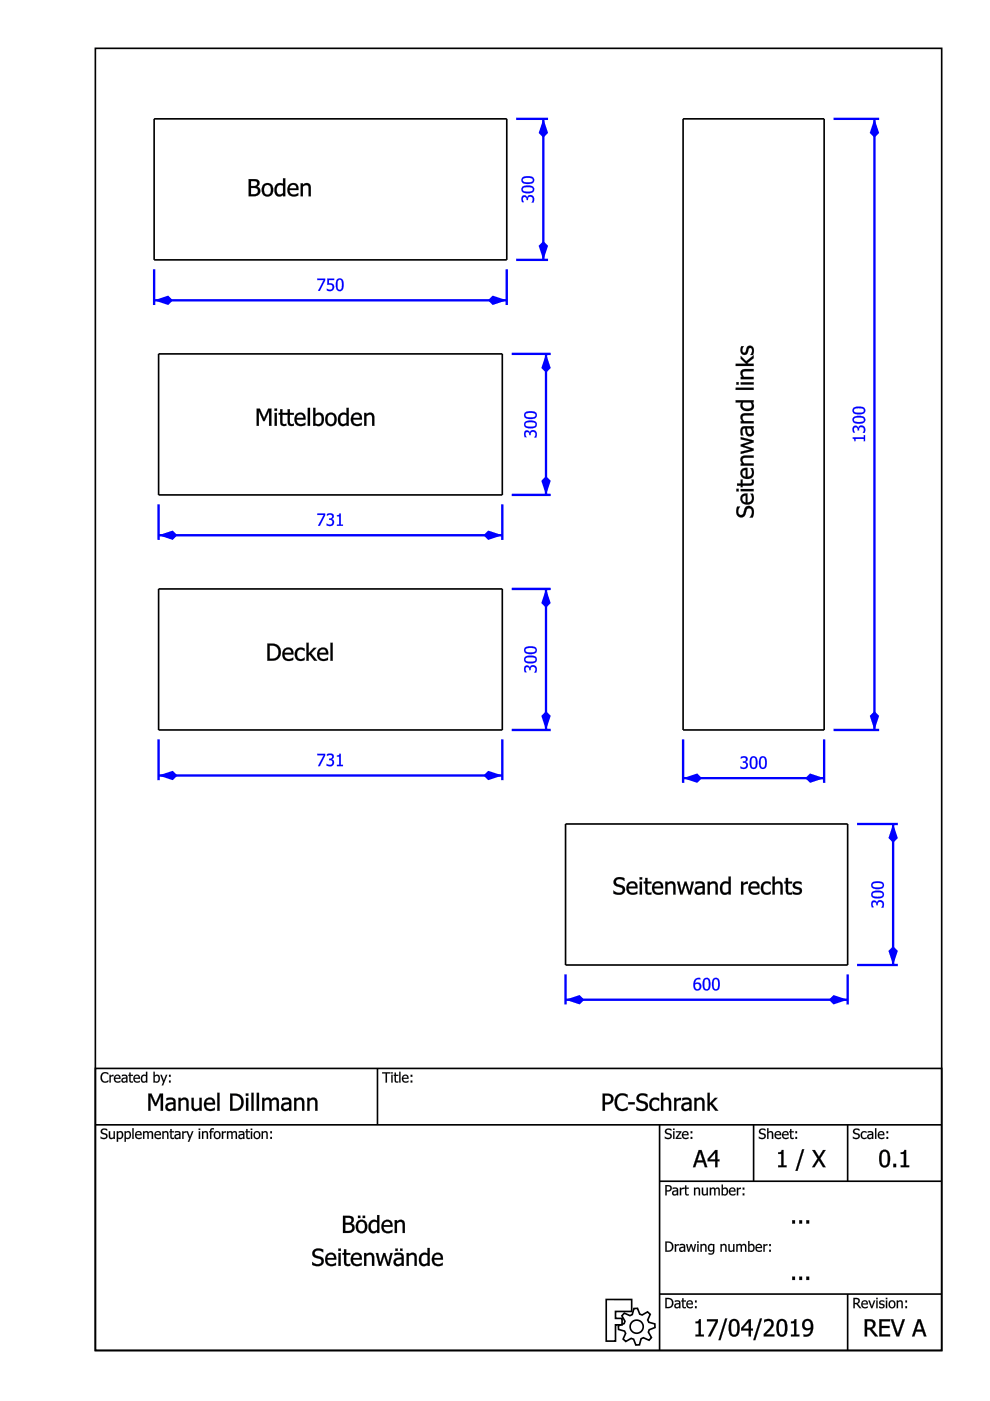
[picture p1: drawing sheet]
<svg xmlns="http://www.w3.org/2000/svg" width="210mm" height="297mm" viewBox="0 0 210 297" stroke-linecap="round" stroke-linejoin="round" font-family="sans-serif">
<g fill="none" stroke="#000" stroke-width=".35">
<path d="M20.2 10.2h179.5v276.1h-179.5zM32.7 25.2h74.7v29.9h-74.7zM20.2 226.5h179.5v59.8h-179.5zM20.2 238.5h179.5M80 226.5v12M139.8 238.5v47.8M159.8 238.5v11.9M179.7 238.5v11.9M139.8 250.4h59.9M128.5 275.5h5.4v2.6h-3.4v1.4h1.4v1.4h-1.4v3.4h-2zM132.4 278.4l1.2 .5 .5-.2 .3-1.3h.8l.4 1.2 .6 .2 1.1-.7 .6 .6-.6 1.2 .3 .5 1.2 .3 .1 .8-1.3 .4-.1 .5 .6 1.2-.5 .6-1.2-.6-.5 .3-.3 1.2-.8 .1-.5-1.3-.5-.1-1.1 .6-.6-.5 .5-1.2-.2-.5-1.3-.3v-.8l1.2-.5 .2-.5-.6-1.1zM139.8 274.4h59.9"/>
<path d="M179.7 274.4v11.9"/>
<circle cx="135" cy="281.3" r="1.39"/>
</g>
<g fill="#000">
<path d="M21.6 227.6l.3-.2 .6-.1 .5 .2v.3a.81 .81 0 0 0-1.1-.1 .81 .81 0 0 0-.2 1.1 .76 .76 0 0 0 1.3 .2v.4a1.11 1.11 0 0 1-1.5-.2 1.11 1.11 0 0 1 0-1.4zM23.2 227.9h.3v.2l.6-.2v.3l-.6 .2v1.1h-.3zM24.4 228.1a.7 .7 0 0 1 .8-.2 .7 .7 0 0 1 .4 .8h-1.2a.64 .64 0 0 0 .4 .6 .64 .64 0 0 0 .7-.2v.3a.9 .9 0 0 1-1.1-.2 .9 .9 0 0 1 0-1.1zM24.6 228.2l-.2 .3h.9l-.2-.4zM26.1 228.8a.36 .36 0 0 0 .2 .5 .36 .36 0 0 0 .5-.2v-.4zM25.9 227.9h.2a.64 .64 0 0 1 .9 .5v1.1h-.2v-.2a.56 .56 0 0 1-1 0 .56 .56 0 0 1 .5-.8l.5-.1-.1-.2h-.8zM27.4 227.4h.3v.5h.5v.2h-.5v1.1l.5 .1a.38 .38 0 0 1-.4 .3 .38 .38 0 0 1-.4-.3v-1.2h-.2v-.2h.2zM28.5 228.1a.7 .7 0 0 1 .8-.2 .7 .7 0 0 1 .4 .8h-1.2a.64 .64 0 0 0 .5 .6 .64 .64 0 0 0 .6-.2v.3a.9 .9 0 0 1-1.1-.2 .9 .9 0 0 1 0-1.1zM28.7 228.2l-.2 .3h.9l-.2-.4zM30.1 228.1a.68 .68 0 0 1 .8-.1v-.8h.3v2.3h-.3v-.2a.69 .69 0 0 1-.9 .1 .69 .69 0 0 1-.1-.9zM30.3 228.2a.56 .56 0 0 0-.2 .8 .56 .56 0 0 0 .7 .2l.1-1-.3-.1zM32.8 228.3v.9a.59 .59 0 0 0 .9-.3 .59 .59 0 0 0-.6-.8zM32.5 227.2h.3v.9a.69 .69 0 0 1 .9-.1 .69 .69 0 0 1 .2 .9 .68 .68 0 0 1-1.1 .5l-.3 .1zM34 227.9h.3l.4 1.2 .5-1.2h.3l-.9 2.2h-.3l.3-.7zM35.8 227.9h.4v.4h-.4zM35.8 229.1h.4v.4h-.4z"/>
<path d="M21.6 227.6a1.15 1.15 0 0 1 1.4-.1v.4l-.7-.3-.5 .2a.85 .85 0 0 0-.2 1 .85 .85 0 0 0 1 .4l.4-.2v.4l-.3 .1a1.1 1.1 0 0 1-1.3-.4 1.1 1.1 0 0 1 .1-1.3zM21.6 227.6a1.1 1.1 0 0 0-.2 1.5 1.1 1.1 0 0 0 1.5 .3l.1-.4-.3 .2a.73 .73 0 0 1-.9-.1 .86 .86 0 0 1-.2-1.1 .86 .86 0 0 1 1.1-.4l.3 .2v-.3l-.3-.1-.6-.1zM23.2 227.9h.3v.2l.6-.2v.3l-.6 .2v1.1h-.3zM23.2 227.9v1.6h.3v-1.1l.6-.2v-.3l-.6 .3v-.3zM24.3 228.1a.71 .71 0 0 1 .9-.2 .71 .71 0 0 1 .4 .8h-1.2a.66 .66 0 0 0 1.1 .4v.3a.91 .91 0 0 1-1.1-.1 .91 .91 0 0 1-.1-1.2zM24.4 228.1a.85 .85 0 0 0-.2 1.1 .85 .85 0 0 0 1.1 .3l.2-.1v-.3l-.2 .2a.56 .56 0 0 1-.6 0 .56 .56 0 0 1-.3-.6h1.1a.68 .68 0 0 0-.3-.8 .68 .68 0 0 0-.8 .2zM24.6 228.2l-.2 .3h.9l-.2-.4zM24.5 228.2l.6-.1 .2 .4h-.9zM26.1 228.8a.35 .35 0 0 0 .2 .5 .35 .35 0 0 0 .4-.2l.1-.4zM26.1 228.8l.7-.2v.5a.38 .38 0 0 1-.5 .2 .38 .38 0 0 1-.2-.5zM25.8 227.9h.3a.66 .66 0 0 1 .9 .5v1.1h-.3l.1-.2-.2 .2a.53 .53 0 0 1-.8-.2 .53 .53 0 0 1 .2-.7l.7-.2a.5 .5 0 0 0-.3-.3 .5 .5 0 0 0-.5 .1zM25.9 227.9v.3l.7-.1 .2 .4a.68 .68 0 0 0-.8 .1 .68 .68 0 0 0-.2 .7l.1 .1a.69 .69 0 0 0 .9-.1v.2h.2l-.1-1.4-.4-.2zM27.4 227.4h.3v.5h.5v.2h-.5v.8a.33 .33 0 0 0 .1 .3 .33 .33 0 0 0 .4 0v.3a.56 .56 0 0 1-.8-.5v-.9h-.2v-.2h.2zM27.4 227.4v.5h-.2v.2h.2v.9a.53 .53 0 0 0 .8 .5v-.2h-.3l-.2-.2v-1h.5v-.2h-.5v-.5zM28.5 228.1a.71 .71 0 0 1 .9-.2 .71 .71 0 0 1 .3 .8h-1.2a.66 .66 0 0 0 1.1 .4l.1 .3a.91 .91 0 0 1-1.2-.1 .91 .91 0 0 1 0-1.2zM28.5 228.1a.85 .85 0 0 0-.1 1.1 .85 .85 0 0 0 1 .3l.2-.1v-.3l-.2 .2a.56 .56 0 0 1-.6 0 .56 .56 0 0 1-.3-.6h1.2a.68 .68 0 0 0-.4-.8 .68 .68 0 0 0-.8 .2zM28.7 228.2l-.2 .3h.9l-.2-.4zM28.7 228.2l.5-.1 .2 .4h-.9zM30.1 228.1a.67 .67 0 0 1 .8-.1v-.8h.3v2.3h-.3v-.2l-.6 .3-.3-.2a1.19 1.19 0 0 1 .1-1.3zM30.1 228.1a.81 .81 0 0 0-.3 .9 .81 .81 0 0 0 .9 .5l.3-.2-.1 .2h.3v-2.3h-.3v.8a.67 .67 0 0 0-.8 .1zM30.3 228.3a.55 .55 0 0 0-.1 .7 .55 .55 0 0 0 .6 .2l.1-1-.3-.1zM30.2 228.2l.4-.1 .4 .1v.9a.51 .51 0 0 1-.7 .1 .51 .51 0 0 1-.2-.7zM32.8 228.3v.9a.57 .57 0 0 0 .8-.3 .57 .57 0 0 0-.5-.8zM32.8 228.3a.51 .51 0 0 1 .7-.1 .51 .51 0 0 1 .1 .7 .52 .52 0 0 1-.8 .3zM32.5 227.2h.3v.9a.65 .65 0 0 1 .8-.2 .65 .65 0 0 1 .3 .8 .72 .72 0 0 1-.3 .7 .72 .72 0 0 1-.8 0l-.3 .1zM32.5 227.2v2.3l.3-.1a.75 .75 0 0 0 .9-.1 .75 .75 0 0 0 .2-.9 .6 .6 0 0 0-.4-.5 .6 .6 0 0 0-.7 .2v-.9zM34 227.9h.3l.4 1.2 .5-1.2h.3l-.9 2.2h-.3l.3-.7zM34 227.9l.6 1.5-.3 .7h.3l.9-2.2h-.3l-.5 1.2-.4-1.2zM35.8 227.9h.4v.4h-.4zM35.8 227.9v.4h.4v-.4zM35.8 229.1h.4v.4h-.4zM35.8 229.1v.4h.4v-.4z"/>
<path d="M31.5 231.9h.6l.9 2 .9-2h.7v3.6h-.5v-3.1l-1 2.1h-.3l-.9-2.1v3.1h-.4zM35.7 234.4a.57 .57 0 0 0 .1 .8 .57 .57 0 0 0 .8-.2l.2-.2v-.7zM35.3 232.8l.7-.1a.97 .97 0 0 1 1.2 .9v1.9h-.4v-.3a.93 .93 0 0 1-1.7-.1 .93 .93 0 0 1 1-1.3l.7-.1a.71 .71 0 0 0-.5-.6 .71 .71 0 0 0-.7 .1l-.3 .1zM37.8 232.8h.5v.3a.93 .93 0 0 1 1.1-.3 .93 .93 0 0 1 .6 .9v1.8h-.5v-1.6a.66 .66 0 0 0-.4-.8 .66 .66 0 0 0-.8 .4v2h-.5zM40.6 232.8h.5v1.5a.66 .66 0 0 0 .4 .9 .66 .66 0 0 0 .8-.4v-2h.5v2.7h-.5v-.3a.92 .92 0 0 1-1.1 .3 .92 .92 0 0 1-.6-1zM43.6 233.1a1.16 1.16 0 0 1 1.4-.3 1.16 1.16 0 0 1 .6 1.4h-1.9a1.07 1.07 0 0 0 .7 .9 1.07 1.07 0 0 0 1.1-.3v.5a1.49 1.49 0 0 1-2-.2 1.49 1.49 0 0 1 .1-2zM43.9 233.3l-.2 .5h1.4a.69 .69 0 0 0-.4-.7 .69 .69 0 0 0-.8 .2zM46.1 231.7h.4v3.8h-.4zM48.8 231.9h.8a1.82 1.82 0 0 1 2.1 1.8 1.82 1.82 0 0 1-2.1 1.8h-.8zM49.3 232.3v2.8a1.46 1.46 0 0 0 1.9-1.4 1.46 1.46 0 0 0-1.9-1.4zM52.2 232.8h.4v2.7h-.4zM52.1 231.8h.6v.5h-.6zM53.3 231.7h.5v3.8h-.5zM54.5 231.7h.4v3.8h-.4zM55.6 232.8h.4v.3a.84 .84 0 0 1 1.5 .1 .87 .87 0 0 1 1.1-.5 .87 .87 0 0 1 .5 1v1.8h-.4v-1.6a.57 .57 0 0 0-.4-.8 .57 .57 0 0 0-.7 .6v1.8h-.5v-1.6a.59 .59 0 0 0-.3-.8 .59 .59 0 0 0-.8 .4v2h-.4zM60.2 234.4a.57 .57 0 0 0 .1 .8 .57 .57 0 0 0 .8-.2l.2-.2v-.7zM59.8 232.8l.7-.1a.97 .97 0 0 1 1.3 .9v1.9h-.5v-.3a.93 .93 0 0 1-1.6-.1 .93 .93 0 0 1 .9-1.3l.7-.1a.71 .71 0 0 0-.4-.6 .71 .71 0 0 0-.8 .1l-.3 .1zM62.4 232.8h.4v.3a.93 .93 0 0 1 1.1-.3 .93 .93 0 0 1 .6 .9v1.8h-.5v-1.6a.66 .66 0 0 0-.3-.8 .66 .66 0 0 0-.9 .4v2h-.4zM65.2 232.8h.4v.3a.93 .93 0 0 1 1.1-.3 .93 .93 0 0 1 .6 .9v1.8h-.5v-1.6a.66 .66 0 0 0-.3-.8 .66 .66 0 0 0-.9 .4v2h-.4z"/>
<path d="M31.4 231.8h.7l.9 2.1 .9-2.1h.7v3.7h-.5v-3.1l-1 2.1h-.3l-.9-2.1v3.1h-.5zM31.5 231.9v3.6h.4v-3.2l.9 2.2h.3l1-2.2v3.2h.5v-3.6h-.7l-.9 2.1-.9-2.1zM35.7 234.4a.54 .54 0 0 0 .1 .8 .54 .54 0 0 0 .8-.3l.2-.1v-.7l-.8 .1zM35.6 234.3l1.2-.3v.8a.72 .72 0 0 1-.7 .4 .72 .72 0 0 1-.6-.5zM35.3 232.8l.7-.1a1 1 0 0 1 1.3 .9v1.9h-.6l.1-.3-.4 .2a.89 .89 0 0 1-1.3-.2 .89 .89 0 0 1 .5-1.3l1.2-.2-.1-.2a1.14 1.14 0 0 0-1.4-.2zM35.3 232.8v.5l.6-.2 .7 .1 .2 .5h-.3a1.08 1.08 0 0 0-1.3 1.3l.1 .3a1.14 1.14 0 0 0 1.5-.1v.3h.4v-1.9l-.2-.5-.6-.3zM37.8 232.8h.5v.3a.94 .94 0 0 1 1.1-.4 .94 .94 0 0 1 .6 1v1.8h-.5l-.1-2.2a.73 .73 0 0 0-1.1 .2v2h-.5zM37.8 232.8v2.7h.5v-2a.68 .68 0 0 1 .8-.4 .68 .68 0 0 1 .5 .8l-.1 1.6h.5v-1.8a.92 .92 0 0 0-.6-.9 .92 .92 0 0 0-1.1 .3v-.3zM40.6 232.8h.5l.1 2.1a.72 .72 0 0 0 1.1-.1v-2h.5v2.7h-.5v-.3a.94 .94 0 0 1-1.1 .3 .94 .94 0 0 1-.6-1zM40.6 232.8v1.7a.91 .91 0 0 0 .6 1 .91 .91 0 0 0 1.1-.4v.4h.5v-2.7h-.5v2a.68 .68 0 0 1-.8 .4 .68 .68 0 0 1-.4-.9v-1.5zM43.6 233.1a1.18 1.18 0 0 1 1.5-.3 1.18 1.18 0 0 1 .5 1.4h-1.9a1.05 1.05 0 0 0 .7 .9 1.05 1.05 0 0 0 1.1-.3l.1 .5a1.64 1.64 0 0 1-2.3-.5l-.1-1zM43.6 233.1a1.42 1.42 0 0 0-.2 1.8 1.42 1.42 0 0 0 1.7 .6l.4-.2v-.5l-.3 .2a.93 .93 0 0 1-1.1 .1 .93 .93 0 0 1-.4-.9h1.9a1.14 1.14 0 0 0-.6-1.4 1.14 1.14 0 0 0-1.4 .3zM43.9 233.3l-.2 .5h1.4a.67 .67 0 0 0-.4-.7 .67 .67 0 0 0-.8 .2zM43.9 233.3a.79 .79 0 0 1 1.1 0l.2 .6h-1.5zM46.1 231.7h.5v3.8h-.5zM46.1 231.7v3.8h.4v-3.8zM48.8 231.8h.8a1.85 1.85 0 0 1 2.1 1.9 1.85 1.85 0 0 1-2.1 1.8h-.8zM48.8 231.9v3.6l1.3-.1 .8-.2a1.98 1.98 0 0 0 0-3l-.7-.3zM49.3 232.3v2.8a1.44 1.44 0 0 0 1.9-1.4 1.44 1.44 0 0 0-1.9-1.4zM49.3 232.3l1.3 .2a1.58 1.58 0 0 1 .1 2.4l-.5 .2h-.9zM52.1 232.8h.5v2.7h-.5zM52.2 232.8v2.7h.4v-2.7zM52.1 231.8h.6v.5h-.6zM52.1 231.8v.5h.6v-.5zM53.3 231.7h.5v3.8h-.5zM53.3 231.7v3.8h.5v-3.8zM54.4 231.7h.5v3.8h-.5zM54.5 231.7v3.8h.4v-3.8zM55.6 232.8h.5l-.1 .3a.84 .84 0 0 1 1.5 .1 .92 .92 0 0 1 1.4-.3l.3 .6v2h-.5l-.1-2.2a.58 .58 0 0 0-1 .2v2h-.5l-.1-2.2a.57 .57 0 0 0-.9 .2v2h-.5zM55.6 232.8v2.7h.4v-2a.69 .69 0 0 1 1.1-.2v2.2h.5v-2a.7 .7 0 0 1 1-.2l.1 2.2h.4v-1.8a.85 .85 0 0 0-.6-1 .85 .85 0 0 0-1 .5 .83 .83 0 0 0-.7-.5 .83 .83 0 0 0-.8 .4v-.3zM60.2 234.4a.54 .54 0 0 0 .2 .8 .54 .54 0 0 0 .7-.3l.2-.1v-.7l-.8 .1zM60.2 234.3l1.1-.3v.8a.72 .72 0 0 1-.7 .4 .72 .72 0 0 1-.6-.5zM59.8 232.8l.7-.1a1 1 0 0 1 1.3 .9v1.9h-.5v-.3l-.3 .2a.89 .89 0 0 1-1.3-.2 .89 .89 0 0 1 .4-1.3l1.2-.2v-.2a1.14 1.14 0 0 0-1.5-.2zM59.8 232.8v.5l.7-.2 .6 .1 .2 .5h-.2a1.08 1.08 0 0 0-1.4 1.3l.1 .3a1.14 1.14 0 0 0 1.5-.1v.3h.5l-.1-1.9-.1-.5-.6-.3zM62.3 232.8h.6l-.1 .3a.94 .94 0 0 1 1.1-.4 .94 .94 0 0 1 .6 1v1.8h-.5v-2.2a.73 .73 0 0 0-1.2 .2l.1 2h-.6zM62.4 232.8v2.7h.4v-2a.68 .68 0 0 1 .9-.4 .68 .68 0 0 1 .4 .8l-.1 1.6h.5v-1.8a.92 .92 0 0 0-.6-.9 .92 .92 0 0 0-1.1 .3v-.3zM65.1 232.8h.5v.3a.94 .94 0 0 1 1.1-.4 .94 .94 0 0 1 .6 1v1.8h-.5v-2.2a.73 .73 0 0 0-1.2 .2v2h-.5zM65.2 232.8v2.7h.4v-2a.68 .68 0 0 1 .9-.4 .68 .68 0 0 1 .4 .8l-.1 1.6h.5v-1.8a.92 .92 0 0 0-.6-.9 .92 .92 0 0 0-1.1 .3v-.3z"/>
<path d="M81 227.3h1.8v.3h-.8l.1 1.9h-.4l.1-1.9h-.8zM81 227.3v.3h.8v1.9h.2v-1.9h.8v-.3zM83 227.9h.3v1.6h-.3zM83 227.9v1.6h.2v-1.6zM82.9 227.3h.4v.3h-.4zM82.9 227.3v.3h.4v-.3zM83.7 227.4h.3l-.1 .5h.6v.2h-.6l.1 .8a.33 .33 0 0 0 .1 .3 .33 .33 0 0 0 .4 0v.3a.56 .56 0 0 1-.8-.5v-.9h-.2v-.2h.2zM83.7 227.4v.5h-.2v.2h.2v.9a.53 .53 0 0 0 .7 .5v-.2h-.3l-.2-.2v-1h.5v-.2h-.5v-.5zM84.6 227.2h.3v2.3h-.3zM84.6 227.2v2.3h.3v-2.3zM85.4 228.1a.71 .71 0 0 1 .9-.2 .71 .71 0 0 1 .3 .8h-1.1a.66 .66 0 0 0 1.1 .4v.3a.91 .91 0 0 1-1.2-.1 .91 .91 0 0 1 0-1.2zM85.4 228.1a.85 .85 0 0 0-.1 1.1 .85 .85 0 0 0 1 .3l.3-.1v-.3l-.2 .2a.56 .56 0 0 1-.6 0 .56 .56 0 0 1-.3-.6h1.1a.68 .68 0 0 0-.3-.8 .68 .68 0 0 0-.9 .2zM85.6 228.2l-.1 .3h.9l-.3-.4zM85.6 228.2l.5-.1 .3 .4h-.9zM87.1 227.9h.3v.4h-.3zM87.1 227.9v.4h.3v-.4zM87.1 229.1h.3v.4h-.3zM87.1 229.1v.4h.3v-.4z"/>
<path d="M81 227.3h1.8v.3h-.8v1.9h-.2v-1.9h-.8zM83 227.9h.2v1.6h-.2zM82.9 227.3h.4v.3h-.4zM83.7 227.4h.2v.5h.5v.2h-.5l.1 1.1 .4 .1a.38 .38 0 0 1-.3 .3 .38 .38 0 0 1-.4-.3v-1.2h-.2v-.2h.2zM84.6 227.2h.3v2.3h-.3zM85.4 228.1a.7 .7 0 0 1 .9-.2 .7 .7 0 0 1 .3 .8h-1.1a.64 .64 0 0 0 .4 .6 .64 .64 0 0 0 .7-.2v.3a.9 .9 0 0 1-1.2-.2 .9 .9 0 0 1 0-1.1zM85.6 228.2l-.1 .3h.9l-.3-.4zM87.1 227.9h.3v.4h-.3zM87.1 229.1h.3v.4h-.3z"/>
<path d="M127.8 231.9h.9a1.16 1.16 0 0 1 1.4 1.1 1.16 1.16 0 0 1-1.4 1.1h-.4v1.4h-.5zM128.3 232.3v1.4a.9 .9 0 0 0 1.2-.9 .97 .97 0 0 0-1.2-.5zM130.8 232.3a1.89 1.89 0 0 1 2.3-.2v.6a1.29 1.29 0 0 0-1.7-.3 1.29 1.29 0 0 0-.6 1.5 1.25 1.25 0 0 0 .9 1.2 1.25 1.25 0 0 0 1.4-.4v.6a1.78 1.78 0 0 1-2.2-.1 1.78 1.78 0 0 1-.5-2.1zM133.2 233.7h1.4v.4h-1.4zM135.3 232.1a1.98 1.98 0 0 1 1.9-.1v.6a1.04 1.04 0 0 0-1.7 .2 1.23 1.23 0 0 0 1.2 .7 1.08 1.08 0 0 1 .6 1.5 1.08 1.08 0 0 1-1.4 .6l-1-.3 .1-.6a1.25 1.25 0 0 0 1.9 0 .86 .86 0 0 0-1.1-.9 .97 .97 0 0 1-.8-.7 .97 .97 0 0 1 .3-1zM138 233.1a1.42 1.42 0 0 1 1.7-.2v.5a.98 .98 0 0 0-1.3-.1 .98 .98 0 0 0-.2 1.4 .91 .91 0 0 0 1.5 .1v.5a1.4 1.4 0 0 1-1.7-.1 1.4 1.4 0 0 1-.2-1.8zM140.2 231.7h.4v1.4a.93 .93 0 0 1 1.1-.3 .93 .93 0 0 1 .6 .9v1.8h-.5v-1.6a.66 .66 0 0 0-.3-.8 .66 .66 0 0 0-.9 .4v2h-.4zM142.9 232.8h.5v.4l.4-.3 .6-.1v.5h-.5l-.5 .3v1.9h-.5zM145 234.4a.57 .57 0 0 0 .2 .8 .57 .57 0 0 0 .8-.2l.2-.2v-.7zM144.7 232.8l.6-.1a.97 .97 0 0 1 1.3 .9v1.9h-.4v-.3a.93 .93 0 0 1-1.7-.1 .93 .93 0 0 1 1-1.3l.7-.1a.71 .71 0 0 0-.5-.6 .71 .71 0 0 0-.7 .1l-.3 .1zM147.2 232.8h.5v.3a.93 .93 0 0 1 1.1-.3 .93 .93 0 0 1 .6 .9v1.8h-.5v-1.6a.66 .66 0 0 0-.4-.8 .66 .66 0 0 0-.8 .4v2h-.5zM150 231.7h.5v2.2l1.1-1.1h.5l-1.1 1.1 1.3 1.6h-.6l-1-1.3-.2 .2v1.1h-.5z"/>
<path d="M127.8 231.8l1.3 .1 .5 .2a1.06 1.06 0 0 1 .3 1.5 1.55 1.55 0 0 1-1.6 .5v1.4h-.5zM127.8 231.9v3.6h.5l-.1-1.4a1.96 1.96 0 0 0 1.5-.3 1.12 1.12 0 0 0 .2-1.4 1.12 1.12 0 0 0-1.2-.5zM128.3 232.3v1.4l1-.2a.78 .78 0 0 0 0-1.1zM128.2 232.3a.93 .93 0 0 1 1.4 .8 1.01 1.01 0 0 1-1.4 .6zM130.7 232.3a1.91 1.91 0 0 1 2.4-.2v.6l-.5-.3a1.19 1.19 0 0 0-1.5 .2 1.71 1.71 0 0 0 .6 2.5l.9-.1 .5-.3v.6l-.5 .2a1.69 1.69 0 0 1-1.8-.3 1.69 1.69 0 0 1-.5-1.8zM130.8 232.3a2 2 0 0 0 .9 3.2l1.4-.2v-.6l-.3 .2a1.24 1.24 0 0 1-1.7-.1 1.58 1.58 0 0 1 .8-2.6l.6 .1 .6 .4v-.6l-.7-.2a1.72 1.72 0 0 0-1.6 .4zM133.2 233.7h1.4v.5h-1.4zM133.2 233.7v.4h1.4v-.4zM135.3 232.1a1.98 1.98 0 0 1 2-.1l-.1 .6a1.01 1.01 0 0 0-1.7 .2l.1 .3 .3 .2a1.31 1.31 0 0 1 1.5 1.4 1.58 1.58 0 0 1-2.5 .6l.1-.6a1.24 1.24 0 0 0 1.8 0 .96 .96 0 0 0-1-.9 1 1 0 0 1-.8-.7 1 1 0 0 1 .3-1zM135.3 232.1a1.02 1.02 0 0 0-.1 1.4l1.2 .5a.62 .62 0 0 1 .5 .8 .62 .62 0 0 1-.8 .4l-.6-.2-.6-.3v.6l.6 .2a1.74 1.74 0 0 0 1.6-.3 .99 .99 0 0 0-.4-1.6 1.25 1.25 0 0 1-1.3-.8 1.03 1.03 0 0 1 1.8-.2v-.5a2.01 2.01 0 0 0-1.9 0zM138 233.1a1.44 1.44 0 0 1 1.8-.2v.6a.97 .97 0 0 0-1.4-.1 .97 .97 0 0 0 0 1.4 .97 .97 0 0 0 1.4 0v.6l-.4 .1a1.36 1.36 0 0 1-1.5-.4 1.36 1.36 0 0 1-.2-1.6zM138 233.1a1.4 1.4 0 0 0-.2 1.7 1.4 1.4 0 0 0 1.5 .7l.4-.2v-.5a.99 .99 0 0 1-1.6-.4 .99 .99 0 0 1 1.2-1.2l.4 .2v-.5a1.39 1.39 0 0 0-1.7 .2zM140.1 231.7h.5v1.4a.94 .94 0 0 1 1.1-.4 .94 .94 0 0 1 .6 1v1.8h-.5l-.1-2.2a.73 .73 0 0 0-1.1 .2v2h-.5zM140.2 231.7v3.8h.4v-2a.68 .68 0 0 1 .9-.4 .68 .68 0 0 1 .4 .8l-.1 1.6h.5v-1.8a.92 .92 0 0 0-.6-.9 .92 .92 0 0 0-1.1 .3v-1.4zM142.9 232.8h.5v.4l.4-.4h.6v.5h-.5l-.5 .3v1.9h-.5zM142.9 232.8v2.7h.5v-1.9l.5-.4 .5 .1v-.5l-.6 .1-.4 .3v-.4zM145.1 234.4a.54 .54 0 0 0 .1 .8 .54 .54 0 0 0 .8-.3l.2-.1v-.7l-.9 .1zM145 234.3l1.2-.3v.8a.72 .72 0 0 1-.7 .4 .72 .72 0 0 1-.6-.5zM144.6 232.8l.7-.1a1 1 0 0 1 1.3 .9v1.9h-.5l.1-.3-.4 .2a.89 .89 0 0 1-1.3-.2 .89 .89 0 0 1 .4-1.3l1.3-.2-.1-.2a1.14 1.14 0 0 0-1.5-.2zM144.7 232.8v.5l.6-.2 .7 .1 .2 .5h-.3a1.08 1.08 0 0 0-1.4 1.3l.2 .3a1.14 1.14 0 0 0 1.5-.1v.3h.4v-1.9l-.2-.5-.6-.3zM147.2 232.8h.5v.3a.94 .94 0 0 1 1.1-.4 .94 .94 0 0 1 .6 1v1.8h-.5l-.1-2.2a.73 .73 0 0 0-1.1 .2v2h-.5zM147.2 232.8v2.7h.5v-2a.68 .68 0 0 1 .8-.4 .68 .68 0 0 1 .4 .8v1.6h.5l-.1-1.8a.92 .92 0 0 0-.6-.9 .92 .92 0 0 0-1 .3v-.3zM150 231.7h.5v2.2l1-1.1h.7l-1.2 1.1 1.3 1.6h-.6l-1-1.3-.2 .2v1.1h-.5zM150 231.7v3.8h.5v-1.2l.2-.2 1 1.4h.6l-1.3-1.6 1.1-1.1h-.5l-1.1 1.2v-2.3z"/>
<path d="M21.6 239.4l.8-.1 .3 .1v.3a.59 .59 0 0 0-.6-.2 .59 .59 0 0 0-.4 .5l.2 .2a.72 .72 0 0 1 .9 .9 .72 .72 0 0 1-1.2 .4l-.3-.2v-.3a.64 .64 0 0 0 .7 .3 .64 .64 0 0 0 .5-.5l-.8-.4a.58 .58 0 0 1-.1-1zM23.1 239.8h.3v1.1a.38 .38 0 0 0 .2 .4 .38 .38 0 0 0 .5-.2v-1.3h.3v1.7h-.3v-.2a.55 .55 0 0 1-.7 .2 .55 .55 0 0 1-.3-.6zM24.8 239.8h.2v.2a.69 .69 0 0 1 1 0 .69 .69 0 0 1 .1 .9 .69 .69 0 0 1-1.1 .5v.7h-.2zM25 240.2v1a.58 .58 0 0 0 .9-.4 .58 .58 0 0 0-.5-.7zM26.4 239.8h.3v.2a.69 .69 0 0 1 .9 0 .69 .69 0 0 1 .2 .9 .69 .69 0 0 1-1.1 .5v.7h-.3zM26.7 240.2v1a.58 .58 0 0 0 .8-.4 .58 .58 0 0 0-.5-.7zM28.1 239.2h.2v2.3h-.2zM28.8 240a.7 .7 0 0 1 .9-.1 .7 .7 0 0 1 .3 .8h-1.1a.64 .64 0 0 0 .4 .5 .64 .64 0 0 0 .7-.1v.3a.9 .9 0 0 1-1.2-.2 .9 .9 0 0 1 0-1.2zM29 240.2l-.1 .3h.9l-.2-.4zM30.3 239.8h.3v.2a.5 .5 0 0 1 .9 .1 .52 .52 0 0 1 .6-.3 .52 .52 0 0 1 .4 .6v1.1h-.3v-1a.34 .34 0 0 0-.3-.4 .34 .34 0 0 0-.4 .3v1.1h-.2v-1.1a.34 .34 0 0 0-.3-.4 .34 .34 0 0 0-.4 .3v1.2h-.3zM32.9 240a.7 .7 0 0 1 .9-.1 .7 .7 0 0 1 .3 .8h-1.1a.64 .64 0 0 0 .4 .5 .64 .64 0 0 0 .7-.1v.3a.9 .9 0 0 1-1.2-.2 .9 .9 0 0 1 0-1.2zM33.1 240.2l-.1 .3h.9l-.2-.4zM34.4 239.8h.3v.2a.56 .56 0 0 1 .7-.2 .56 .56 0 0 1 .3 .6v1.1h-.3v-1.1a.38 .38 0 0 0-.3-.4 .38 .38 0 0 0-.4 .3v1.2h-.3zM36.1 239.4h.3v.4h.5v.3h-.5v1.1h.5a.38 .38 0 0 1-.4 .3 .38 .38 0 0 1-.4-.3v-1.1h-.2v-.3h.2zM37.3 240.8a.36 .36 0 0 0 .2 .5 .36 .36 0 0 0 .5-.2v-.5zM37.1 239.9l.2-.1a.64 .64 0 0 1 1 .6v1.1h-.3v-.2a.56 .56 0 0 1-1-.1 .56 .56 0 0 1 .6-.8h.4l-.1-.3-.8 .1zM38.6 239.8h.3v.3l.6-.2v.2l-.6 .2v1.2h-.3zM39.5 239.8h.3l.5 1.3 .4-1.3h.3l-.9 2.3h-.3l.3-.7zM42.1 239.8h.3v1.7h-.3zM42.1 239.3h.3v.3h-.3zM42.8 239.8h.3v.2a.56 .56 0 0 1 .7-.2 .56 .56 0 0 1 .3 .6v1.1h-.3v-1.1a.38 .38 0 0 0-.3-.4 .38 .38 0 0 0-.4 .3v1.2h-.3zM44.7 239.3l.7-.1-.1 .3a.38 .38 0 0 0-.5 .3h.5v.3h-.5v1.4h-.3v-1.4h-.2v-.3h.2zM45.5 240a.79 .79 0 0 1 1.1 .1 .79 .79 0 0 1 0 1.1 .79 .79 0 0 1-1.1 .1l-.2-.6zM45.7 240.2a.58 .58 0 0 0-.1 .8 .58 .58 0 0 0 .8 .1 .58 .58 0 0 0 .1-.7 .58 .58 0 0 0-.8-.2zM47 239.8h.3v.3l.6-.2v.2l-.6 .2v1.2h-.3zM48.1 239.8h.3v.2a.5 .5 0 0 1 .9 .1 .52 .52 0 0 1 .6-.3 .52 .52 0 0 1 .3 .6v1.1h-.2v-1a.34 .34 0 0 0-.3-.4 .34 .34 0 0 0-.4 .3v1.1h-.3v-1.1a.34 .34 0 0 0-.2-.4 .34 .34 0 0 0-.4 .3v1.2h-.3zM50.9 240.8a.36 .36 0 0 0 .2 .5 .36 .36 0 0 0 .4-.2v-.5zM50.7 239.9l.2-.1a.64 .64 0 0 1 .9 .6v1.1h-.3v-.2a.56 .56 0 0 1-.9-.1 .56 .56 0 0 1 .5-.8h.4v-.3l-.8 .1zM52.2 239.4h.3v.4h.5v.3h-.5v1.1h.5a.38 .38 0 0 1-.4 .3 .38 .38 0 0 1-.4-.3v-1.1h-.2v-.3h.2zM53.2 239.8h.3v1.7h-.3zM53.2 239.3h.3v.3h-.3zM53.9 240a.79 .79 0 0 1 1.1 .1 .79 .79 0 0 1 0 1.1 .79 .79 0 0 1-1.1 .1l-.2-.6zM54.1 240.2a.58 .58 0 0 0-.1 .8 .58 .58 0 0 0 .8 .1 .58 .58 0 0 0 .1-.7 .58 .58 0 0 0-.8-.2zM55.5 239.8h.3v.2a.56 .56 0 0 1 .6-.2 .56 .56 0 0 1 .4 .6v1.1h-.3v-1.1a.38 .38 0 0 0-.3-.4 .38 .38 0 0 0-.4 .3v1.2h-.3zM57.3 239.8h.4v.5h-.4zM57.3 241.1h.4v.4h-.4z"/>
<path d="M21.5 239.4l.4-.1a.55 .55 0 0 1 .6-.1 .55 .55 0 0 1 .2 .6 .56 .56 0 0 0-.6-.3 .56 .56 0 0 0-.4 .5l.2 .2a.71 .71 0 0 1 .9 .7 .71 .71 0 0 1-1 .6l-.5-.1v-.4a.7 .7 0 0 0 1.2-.1l-.1-.3-.7-.1a.59 .59 0 0 1-.2-1.1zM21.6 239.5a.61 .61 0 0 0-.1 .8l.7 .3a.35 .35 0 0 1 .3 .3 .35 .35 0 0 1-.3 .4h-.4l-.5-.3v.3a1.23 1.23 0 0 0 1.3 0 .61 .61 0 0 0-.2-1h-.1a.46 .46 0 0 1-.7-.5 .46 .46 0 0 1 .8-.2l.3 .1v-.3l-.3-.1zM23.1 239.8h.3v1.3l.3 .1 .4-.1v-1.3h.3v1.7h-.3v-.2a.57 .57 0 0 1-.7 .2 .57 .57 0 0 1-.3-.6zM23.1 239.8v1.1a.55 .55 0 0 0 .3 .6 .55 .55 0 0 0 .7-.2v.2h.3v-1.7h-.3v1.3a.41 .41 0 0 1-.5 .2 .41 .41 0 0 1-.3-.5l.1-1zM24.7 239.8h.4l-.1 .2a.69 .69 0 0 1 1-.1 .69 .69 0 0 1 .1 1 .69 .69 0 0 1-1.1 .5l.1 .7h-.4zM24.8 239.8v2.3h.2v-.7a.75 .75 0 0 0 .9-.1 .75 .75 0 0 0 .2-.9 .6 .6 0 0 0-.4-.6 .6 .6 0 0 0-.7 .2v-.2zM25 240.2v1a.55 .55 0 0 0 .9-.4 .55 .55 0 0 0-.6-.7zM25 240.2a.51 .51 0 0 1 .7-.1 .51 .51 0 0 1 .2 .7 .52 .52 0 0 1-.9 .4zM26.4 239.8h.3v.2a.69 .69 0 0 1 .9-.1 .69 .69 0 0 1 .2 1 .69 .69 0 0 1-1.1 .5v.7h-.3zM26.4 239.8v2.3h.3v-.7a.75 .75 0 0 0 .9-.1 .75 .75 0 0 0 .1-.9 .6 .6 0 0 0-.4-.6 .6 .6 0 0 0-.6 .2v-.2zM26.7 240.2v1a.55 .55 0 0 0 .8-.4 .55 .55 0 0 0-.6-.7zM26.7 240.2a.51 .51 0 0 1 .7-.1 .51 .51 0 0 1 .1 .7 .52 .52 0 0 1-.8 .4zM28 239.2h.3v2.3h-.3zM28.1 239.2v2.3h.2v-2.3zM28.8 240a.71 .71 0 0 1 .9-.1 .71 .71 0 0 1 .3 .8h-1.1a.66 .66 0 0 0 1.1 .4v.3a.91 .91 0 0 1-1.2-.2 .91 .91 0 0 1 0-1.2zM28.8 240a.85 .85 0 0 0-.1 1.1 .85 .85 0 0 0 1.1 .4l.2-.1v-.3l-.2 .1a.56 .56 0 0 1-.6 0 .56 .56 0 0 1-.3-.5h1.1a.68 .68 0 0 0-.3-.8 .68 .68 0 0 0-.9 .1zM29 240.2l-.1 .3h.9l-.3-.4zM29 240.1l.6-.1 .2 .5h-.9zM30.3 239.8h.3v.2a.51 .51 0 0 1 .9 .1 .55 .55 0 0 1 .8-.2l.2 1.6h-.3l-.1-1.3-.2-.1-.4 .2v1.2h-.3v-1.2a.32 .32 0 0 0-.3-.2 .32 .32 0 0 0-.3 .2v1.2h-.3zM30.3 239.8v1.7h.3v-1.3a.39 .39 0 0 1 .6 0l.1 1.3h.2v-1.2a.39 .39 0 0 1 .6-.1l.1 1.3h.3l-.1-1.1a.51 .51 0 0 0-.3-.6 .51 .51 0 0 0-.6 .3 .5 .5 0 0 0-.5-.3 .5 .5 0 0 0-.4 .3v-.3zM32.9 240a.71 .71 0 0 1 .9-.1 .71 .71 0 0 1 .3 .8h-1.1a.66 .66 0 0 0 1.1 .4v.3a.91 .91 0 0 1-1.2-.2 .91 .91 0 0 1 0-1.2zM32.9 240a.85 .85 0 0 0-.1 1.1 .85 .85 0 0 0 1.1 .4l.2-.1v-.3l-.2 .1a.56 .56 0 0 1-.6 0 .56 .56 0 0 1-.3-.5h1.1a.68 .68 0 0 0-.3-.8 .68 .68 0 0 0-.9 .1zM33.1 240.2l-.1 .3h.9l-.3-.4zM33.1 240.1l.6-.1 .2 .5h-.9zM34.4 239.8h.3v.2a.56 .56 0 0 1 .7-.2 .56 .56 0 0 1 .3 .6v1.1h-.3v-1.3l-.3-.1-.4 .2v1.2h-.3zM34.4 239.8v1.7h.3v-1.2a.41 .41 0 0 1 .5-.3 .41 .41 0 0 1 .2 .5v1h.3v-1.1a.55 .55 0 0 0-.4-.6 .55 .55 0 0 0-.6 .3v-.3zM36.1 239.4h.3v.4h.5v.3h-.5v.7a.33 .33 0 0 0 .1 .4 .33 .33 0 0 0 .4 0v.3a.56 .56 0 0 1-.8-.5v-.9h-.2v-.3h.2zM36.1 239.4v.5l-.2-.1v.3h.2v.9a.53 .53 0 0 0 .8 .4v-.2l-.3 .1-.2-.2v-1h.5v-.3l-.5 .1v-.5zM37.3 240.8a.35 .35 0 0 0 .2 .5 .35 .35 0 0 0 .5-.2v-.5zM37.3 240.8l.7-.2v.5a.38 .38 0 0 1-.5 .2 .38 .38 0 0 1-.2-.5zM37.1 239.9l.2-.1a.66 .66 0 0 1 1 .6v1.1h-.3v-.2l-.2 .1a.53 .53 0 0 1-.8-.1 .53 .53 0 0 1 .3-.8l.7-.1a.5 .5 0 0 0-.4-.4 .5 .5 0 0 0-.5 .2zM37.1 239.9v.3l.7-.1 .2 .3a.68 .68 0 0 0-.8 .1 .68 .68 0 0 0-.1 .8v.1a.69 .69 0 0 0 .9-.1v.2h.3l-.1-1.5-.4-.2zM38.6 239.8h.3v.3l.6-.3v.4l-.6 .1v1.2h-.3zM38.6 239.8v1.7h.3v-1.2l.6-.2v-.2l-.6 .2v-.3zM39.5 239.8h.3l.5 1.3 .4-1.3h.3l-.9 2.3h-.3l.3-.7zM39.5 239.8l.6 1.6-.3 .7h.3l.9-2.3h-.3l-.4 1.3-.5-1.3zM42.1 239.8h.3v1.7h-.3zM42.1 239.8v1.7h.3v-1.7zM42.1 239.3h.4v.3h-.4zM42.1 239.3v.3h.3v-.3zM42.8 239.8h.3v.2a.56 .56 0 0 1 .7-.2 .56 .56 0 0 1 .3 .6v1.1h-.3v-1.3l-.3-.1-.4 .2v1.2h-.3zM42.8 239.8v1.7h.3v-1.2a.41 .41 0 0 1 .5-.3 .41 .41 0 0 1 .3 .5l-.1 1h.3v-1.1a.55 .55 0 0 0-.4-.6 .55 .55 0 0 0-.6 .3v-.3zM44.7 239.3l.7-.1-.1 .3a.36 .36 0 0 0-.5 .3h.5v.3h-.5v1.4h-.3v-1.4h-.2v-.3h.2zM44.7 239.4l-.2 .5-.2-.1v.3h.2v1.4h.3v-1.4h.5v-.3l-.5 .1a.35 .35 0 0 1 .1-.4 .35 .35 0 0 1 .4 0l.1-.3zM45.5 240a.8 .8 0 0 1 1.1 .1 .8 .8 0 0 1 0 1.1 .8 .8 0 0 1-1.1 .1l-.2-.6zM45.5 240a.8 .8 0 0 0 0 1.2 .8 .8 0 0 0 1.2-.1 .79 .79 0 0 0-.1-1 .79 .79 0 0 0-1.1-.1zM45.7 240.2a.56 .56 0 0 0-.1 .7 .56 .56 0 0 0 .8 .2 .56 .56 0 0 0 .1-.7 .56 .56 0 0 0-.8-.2zM45.7 240.2a.6 .6 0 0 1 .8 .2 .6 .6 0 0 1-.3 .9 .63 .63 0 0 1-.6-.4 .63 .63 0 0 1 .1-.7zM47 239.8h.3v.3l.6-.3v.4l-.6 .1v1.2h-.3zM47 239.8v1.7h.3v-1.2l.6-.2v-.2l-.6 .2v-.3zM48.1 239.8h.3v.2a.51 .51 0 0 1 .9 .1 .55 .55 0 0 1 .8-.2l.2 1.6h-.3l-.1-1.3-.2-.1-.4 .2v1.2h-.3v-1.2a.32 .32 0 0 0-.3-.2 .32 .32 0 0 0-.3 .2v1.2h-.3zM48.1 239.8v1.7h.3v-1.3a.39 .39 0 0 1 .6 0v1.3h.3v-1.2a.39 .39 0 0 1 .6-.1l.1 1.3h.2v-1.1a.51 .51 0 0 0-.3-.6 .51 .51 0 0 0-.6 .3 .5 .5 0 0 0-.5-.3 .5 .5 0 0 0-.4 .3v-.3zM50.9 240.8a.35 .35 0 0 0 .2 .5 .35 .35 0 0 0 .4-.2v-.5zM50.9 240.8l.7-.2v.5a.38 .38 0 0 1-.5 .2 .38 .38 0 0 1-.2-.5zM50.6 239.9l.3-.1a.66 .66 0 0 1 .9 .6v1.1h-.3v-.2l-.2 .1a.53 .53 0 0 1-.7-.1 .53 .53 0 0 1 .2-.8l.7-.1a.5 .5 0 0 0-.3-.4 .5 .5 0 0 0-.5 .2zM50.7 239.9v.3l.7-.1 .2 .3a.68 .68 0 0 0-.8 .1 .68 .68 0 0 0-.2 .8l.1 .1a.69 .69 0 0 0 .9-.1l-.1 .2h.3l-.1-1.5-.4-.2zM52.2 239.4h.3v.4h.5v.3h-.5v.7a.33 .33 0 0 0 .1 .4 .33 .33 0 0 0 .4 0v.3a.56 .56 0 0 1-.8-.5v-.9h-.2v-.3h.2zM52.2 239.4v.5l-.2-.1v.3h.2v.9a.53 .53 0 0 0 .8 .4v-.2l-.3 .1-.2-.2v-1h.5v-.3l-.5 .1v-.5zM53.2 239.8h.3v1.7h-.3zM53.2 239.8v1.7h.3v-1.7zM53.1 239.3h.4v.3h-.4zM53.2 239.3v.3h.3v-.3zM53.9 240a.8 .8 0 0 1 1.1 .1 .8 .8 0 0 1 0 1.1 .8 .8 0 0 1-1.1 .1l-.2-.6zM54 240a.8 .8 0 0 0-.1 1.2 .8 .8 0 0 0 1.2-.1 .79 .79 0 0 0-.1-1 .79 .79 0 0 0-1-.1zM54.2 240.2a.56 .56 0 0 0-.1 .7 .56 .56 0 0 0 .7 .2 .56 .56 0 0 0 .1-.7 .56 .56 0 0 0-.7-.2zM54.1 240.2a.6 .6 0 0 1 .9 .2 .6 .6 0 0 1-.3 .9 .63 .63 0 0 1-.7-.4 .63 .63 0 0 1 .1-.7zM55.5 239.8h.3v.2a.56 .56 0 0 1 .6-.2 .56 .56 0 0 1 .4 .6v1.1h-.3l-.1-1.3-.2-.1-.4 .2v1.2h-.3zM55.5 239.8v1.7h.3l-.1-1.2a.41 .41 0 0 1 .6-.3 .41 .41 0 0 1 .2 .5v1h.3l-.1-1.1a.55 .55 0 0 0-.3-.6 .55 .55 0 0 0-.7 .3l.1-.3zM57.3 239.8h.4v.5h-.4zM57.3 239.8v.5h.4v-.5zM57.3 241h.4v.5h-.4zM57.3 241.1v.4h.4v-.4z"/>
<path d="M141.2 239.4l.8-.1 .4 .1v.3a.59 .59 0 0 0-.7-.2 .59 .59 0 0 0-.4 .5l.3 .2a.72 .72 0 0 1 .8 .9 .72 .72 0 0 1-1.1 .4l-.3-.2v-.3a.64 .64 0 0 0 .6 .3 .64 .64 0 0 0 .5-.5l-.7-.4a.58 .58 0 0 1-.2-1zM142.7 239.8h.3v1.7h-.3zM142.7 239.3h.3v.3h-.3zM143.3 239.8h1.2l-.9 1.4h.9v.3h-1.2l.8-1.4h-.8zM144.8 240a.7 .7 0 0 1 .9-.1 .7 .7 0 0 1 .3 .8h-1.1a.64 .64 0 0 0 .4 .5 .64 .64 0 0 0 .7-.1v.3a.9 .9 0 0 1-1.2-.2 .9 .9 0 0 1 0-1.2zM145 240.2l-.1 .3h.8l-.2-.4zM146.4 239.8h.4v.5h-.4zM146.4 241.1h.4v.4h-.4z"/>
<path d="M141.2 239.4l.3-.1a.55 .55 0 0 1 .6-.1 .55 .55 0 0 1 .3 .6h-.1a.56 .56 0 0 0-.6-.3 .56 .56 0 0 0-.4 .5l.3 .2a.71 .71 0 0 1 .8 .7 .71 .71 0 0 1-1 .6l-.5-.1 .1-.4a.7 .7 0 0 0 1.1-.1l-.1-.3-.6-.1a.59 .59 0 0 1-.2-1.1zM141.2 239.5a.61 .61 0 0 0-.1 .8l.8 .3a.35 .35 0 0 1 .3 .3 .35 .35 0 0 1-.3 .4h-.4l-.5-.3v.3a1.23 1.23 0 0 0 1.2 0 .61 .61 0 0 0-.2-1h-.1a.46 .46 0 0 1-.6-.5 .46 .46 0 0 1 .8-.2l.3 .1v-.3l-.4-.1zM142.7 239.8h.3v1.7h-.3zM142.7 239.8v1.7h.3v-1.7zM142.7 239.3h.3v.3h-.3zM142.7 239.3v.3h.3v-.3zM143.3 239.8h1.2v.2l-.9 1.2h.9v.3h-1.2v-.2l.8-1.2h-.8zM143.3 239.8v.3h.9l-.9 1.2v.2h1.2v-.3l-.9 .1 .9-1.5zM144.8 240a.71 .71 0 0 1 .9-.1 .71 .71 0 0 1 .3 .8h-1.1a.66 .66 0 0 0 1.1 .4v.3a.91 .91 0 0 1-1.2-.2 .91 .91 0 0 1 0-1.2zM144.8 240a.85 .85 0 0 0-.1 1.1 .85 .85 0 0 0 1 .4l.3-.1v-.3l-.3 .1a.56 .56 0 0 1-.6 0 .56 .56 0 0 1-.2-.5h1.1a.68 .68 0 0 0-.3-.8 .68 .68 0 0 0-.9 .1zM145 240.2l-.1 .3h.8l-.2-.4zM145 240.1l.5-.1 .2 .5h-.9zM146.4 239.8h.4v.5h-.4zM146.4 239.8v.5h.4v-.5zM146.4 241h.4v.5h-.4zM146.4 241.1v.4h.4v-.4z"/>
<path d="M141.1 251.3h.5a.73 .73 0 0 1 .8 .8 .73 .73 0 0 1-1 .5v.8h-.3zM141.4 251.5v.9a.51 .51 0 0 0 .7-.5 .51 .51 0 0 0-.7-.4zM142.8 252.8a.36 .36 0 0 0 .2 .5 .36 .36 0 0 0 .5-.3v-.4zM142.6 251.8h.2a.64 .64 0 0 1 1 .5v1.1h-.3v-.1a.56 .56 0 0 1-1-.1 .56 .56 0 0 1 .6-.8h.4l-.1-.3h-.8zM144.2 251.8h.2v.2l.6-.2v.3l-.6 .2v1.1h-.2zM145.2 251.3h.3v.5h.5v.2h-.5l.1 1.1 .4 .1a.38 .38 0 0 1-.3 .3 .38 .38 0 0 1-.4-.3l-.1-1.2h-.1v-.2h.1zM147.1 251.8h.3v.2a.56 .56 0 0 1 .7-.2 .56 .56 0 0 1 .3 .6v1h-.2l-.1-1a.38 .38 0 0 0-.2-.4 .38 .38 0 0 0-.5 .2v1.2h-.3zM148.8 251.8h.3v1.1a.38 .38 0 0 0 .3 .4 .38 .38 0 0 0 .4-.3v-1.2h.3v1.6h-.3v-.1a.55 .55 0 0 1-.6 .2 .55 .55 0 0 1-.4-.6zM150.5 251.8h.3v.2a.5 .5 0 0 1 .8 0 .52 .52 0 0 1 .7-.2 .52 .52 0 0 1 .3 .6v1h-.3v-.9a.34 .34 0 0 0-.2-.5 .34 .34 0 0 0-.4 .4v1h-.3v-1a.34 .34 0 0 0-.2-.4 .34 .34 0 0 0-.4 .2v1.2h-.3zM153.3 252.2v.9a.59 .59 0 0 0 .8-.3 .59 .59 0 0 0-.5-.8zM153 251.2h.3v.8a.69 .69 0 0 1 .9-.1 .69 .69 0 0 1 .2 .9 .68 .68 0 0 1-1.1 .6h-.3zM154.7 252a.7 .7 0 0 1 .9-.2 .7 .7 0 0 1 .3 .8h-1.1a.64 .64 0 0 0 .4 .6 .64 .64 0 0 0 .7-.2v.3a.9 .9 0 0 1-1.1-.1 .9 .9 0 0 1-.1-1.2zM154.9 252.1l-.1 .3h.9l-.2-.4zM156.2 251.8h.3v.2l.6-.2v.3l-.6 .2v1.1h-.3zM157.5 251.8h.3v.4h-.3zM157.5 253h.3v.4h-.3z"/>
<path d="M141 251.2l1.2 .2a.65 .65 0 0 1 .1 1l-.5 .2h-.4v.9h-.4zM141.1 251.3v2.1h.3l-.1-.8 .9-.2a.66 .66 0 0 0 .1-.8 .66 .66 0 0 0-.7-.3zM141.4 251.5v.9l.6-.2 .1-.3-.1-.3zM141.3 251.5a.53 .53 0 0 1 .9 .4 .53 .53 0 0 1-.9 .5zM142.8 252.8a.35 .35 0 0 0 .2 .4 .35 .35 0 0 0 .5-.2v-.4zM142.8 252.7l.7-.1v.4a.38 .38 0 0 1-.5 .2 .38 .38 0 0 1-.2-.5zM142.6 251.8h.2a.66 .66 0 0 1 1 .5v1.2h-.3v-.2l-.2 .1a.53 .53 0 0 1-.8-.2 .53 .53 0 0 1 .3-.7l.7-.1a.5 .5 0 0 0-.4-.4 .5 .5 0 0 0-.5 .1zM142.6 251.8v.3l.7-.1 .2 .4a.68 .68 0 0 0-.8 .1 .68 .68 0 0 0-.1 .8 .69 .69 0 0 0 .9-.1v.2h.3l-.1-1.4-.4-.2zM144.1 251.8h.3v.2l.6-.2v.3l-.6 .2v1.2h-.3zM144.2 251.8v1.6h.2v-1.1l.6-.2v-.3l-.6 .3v-.3zM145.2 251.3h.3v.5h.5v.2h-.5v.8a.33 .33 0 0 0 .2 .4 .33 .33 0 0 0 .3 0v.2a.56 .56 0 0 1-.8-.5v-.9h-.2v-.2h.2zM145.2 251.3l.1 .5h-.2v.2h.2v.9a.53 .53 0 0 0 .7 .5v-.2h-.3l-.2-.1v-1.1h.5v-.2h-.5v-.5zM147.1 251.8h.3v.2a.56 .56 0 0 1 .7-.2 .56 .56 0 0 1 .3 .6v1.1h-.3v-1.4l-.3-.1-.4 .2v1.3h-.3zM147.1 251.8v1.6h.3v-1.2a.41 .41 0 0 1 .5-.2 .41 .41 0 0 1 .3 .5v.9h.2v-1a.55 .55 0 0 0-.4-.6 .55 .55 0 0 0-.6 .2v-.2zM148.8 251.8h.3v1.3l.3 .1 .4-.2v-1.2h.3v1.7h-.3v-.2a.57 .57 0 0 1-.7 .2 .57 .57 0 0 1-.3-.6zM148.8 251.8v1.1a.55 .55 0 0 0 .4 .6 .55 .55 0 0 0 .6-.3v.2h.3v-1.6h-.3v1.2a.41 .41 0 0 1-.5 .2 .41 .41 0 0 1-.2-.5v-.9zM150.5 251.8h.3v.2a.51 .51 0 0 1 .9 0h-.1a.55 .55 0 0 1 .9-.1l.1 1.6h-.3v-1.3l-.2-.2-.4 .2v1.3h-.3v-1.2a.32 .32 0 0 0-.3-.3 .32 .32 0 0 0-.3 .2v1.3h-.3zM150.5 251.8v1.6h.3v-1.2a.39 .39 0 0 1 .6-.1v1.3h.3v-1.2a.39 .39 0 0 1 .6-.1v1.3h.3v-1a.51 .51 0 0 0-.3-.6 .51 .51 0 0 0-.7 .3 .5 .5 0 0 0-.4-.3 .5 .5 0 0 0-.4 .2v-.2zM153.3 252.2v.9a.57 .57 0 0 0 .8-.3 .57 .57 0 0 0-.5-.8zM153.3 252.2a.51 .51 0 0 1 .7-.1 .51 .51 0 0 1 .1 .7 .52 .52 0 0 1-.8 .3zM153 251.1h.3v.9a.65 .65 0 0 1 .8-.2 .65 .65 0 0 1 .3 .8 .72 .72 0 0 1-.3 .8 .72 .72 0 0 1-.8 0l-.3 .1zM153 251.2v2.2l.3-.1a.75 .75 0 0 0 .9 0 .75 .75 0 0 0 .1-.9 .6 .6 0 0 0-.4-.6 .6 .6 0 0 0-.6 .2v-.8zM154.7 252a.71 .71 0 0 1 .9-.2 .71 .71 0 0 1 .3 .9l-1.1-.1a.66 .66 0 0 0 1.1 .4v.3a.91 .91 0 0 1-1.2-.1 .91 .91 0 0 1 0-1.2zM154.8 252a.85 .85 0 0 0-.2 1.1 .85 .85 0 0 0 1.1 .3l.2-.1v-.3l-.2 .2a.56 .56 0 0 1-.6 0 .56 .56 0 0 1-.3-.6h1.1a.68 .68 0 0 0-.3-.8 .68 .68 0 0 0-.8 .2zM154.9 252.1l-.1 .3h.9l-.2-.4zM154.9 252.1l.6-.1 .2 .5h-.9zM156.2 251.8h.3v.2l.6-.2v.3l-.6 .2v1.2h-.3zM156.2 251.8v1.6h.3v-1.1l.6-.2v-.3l-.6 .3v-.3zM157.5 251.8h.3v.4h-.3zM157.5 251.8v.4h.3v-.4zM157.5 253h.3v.5h-.3zM157.5 253v.4h.3v-.4z"/>
<path d="M148.1 243.8h.7l1.2 3.7h-.6l-.3-1.1h-1.4l-.3 1.1h-.5zM148.1 243.8l-1.2 3.7h.5l.3-1.1h1.4l.4 1.1h.5l-1.3-3.7zM148.4 244.3l-.5 1.7h1.1zM148.4 244.2l.6 1.9h-1.2zM151.6 243.8h.5v2h.5v.4h-.5v1.3h-.5v-1.3h-1.6v-.5zM151.7 243.8l-1.7 1.9v.5h1.7l-.1 1.3h.5v-1.3h.4v-.4h-.4v-2zM151.6 244.4l-1.2 1.4h1.2zM151.7 244.3v1.5h-1.3z"/>
<path d="M148.1 243.8h.6l1.3 3.7h-.5l-.4-1.1h-1.4l-.3 1.1h-.5zM148.4 244.3l-.5 1.7h1.1zM151.7 243.8h.4v2h.4v.4h-.4v1.3h-.5v-1.3h-1.6v-.5zM151.6 244.4l-1.2 1.4h1.2z"/>
<path d="M161.1 239.4l.9-.1 .3 .1v.3a.59 .59 0 0 0-.6-.2 .59 .59 0 0 0-.5 .5l.3 .2a.72 .72 0 0 1 .8 .9 .72 .72 0 0 1-1.1 .4l-.3-.2v-.3a.64 .64 0 0 0 .6 .3 .64 .64 0 0 0 .6-.5l-.8-.4a.58 .58 0 0 1-.2-1zM162.7 239.2h.2v.8a.56 .56 0 0 1 .7-.2 .56 .56 0 0 1 .3 .6v1.1h-.2v-1.1a.38 .38 0 0 0-.3-.4 .38 .38 0 0 0-.5 .3v1.2h-.2zM164.4 240a.7 .7 0 0 1 .9-.1 .7 .7 0 0 1 .3 .8h-1.1a.64 .64 0 0 0 .4 .5 .64 .64 0 0 0 .7-.1v.3a.9 .9 0 0 1-1.2-.2 .9 .9 0 0 1 0-1.2zM164.6 240.2l-.1 .3h.9l-.3-.4zM166 240a.7 .7 0 0 1 .9-.1 .7 .7 0 0 1 .3 .8h-1.1a.64 .64 0 0 0 .4 .5 .64 .64 0 0 0 .7-.1v.3a.9 .9 0 0 1-1.2-.2 .9 .9 0 0 1 0-1.2zM166.2 240.2l-.1 .3h.8l-.2-.4zM167.5 239.4h.3v.4h.5v.3h-.5v1.1h.5a.38 .38 0 0 1-.4 .3 .38 .38 0 0 1-.4-.3v-1.1h-.2v-.3h.2zM168.6 239.8h.4v.5h-.4zM168.6 241.1h.4v.4h-.4z"/>
<path d="M161.1 239.4l.3-.1a.55 .55 0 0 1 .6-.1 .55 .55 0 0 1 .3 .6 .56 .56 0 0 0-.6-.3 .56 .56 0 0 0-.5 .5l.3 .2a.71 .71 0 0 1 .9 .7 .71 .71 0 0 1-1 .6l-.5-.1v-.4a.7 .7 0 0 0 1.2-.1l-.2-.3-.6-.1a.59 .59 0 0 1-.2-1.1zM161.1 239.5a.61 .61 0 0 0 0 .8l.7 .3a.35 .35 0 0 1 .3 .3 .35 .35 0 0 1-.3 .4h-.4l-.5-.3v.3a1.23 1.23 0 0 0 1.3 0 .61 .61 0 0 0-.3-1h-.1a.46 .46 0 0 1-.6-.5 .46 .46 0 0 1 .8-.2l.3 .1v-.3l-.3-.1zM162.6 239.2h.3v.8a.56 .56 0 0 1 .7-.2 .56 .56 0 0 1 .4 .6v1.1h-.4v-1.3l-.2-.1-.5 .2v1.2h-.3zM162.7 239.2v2.3h.2v-1.2a.41 .41 0 0 1 .5-.3 .41 .41 0 0 1 .3 .5v1h.2v-1.1a.55 .55 0 0 0-.3-.6 .55 .55 0 0 0-.7 .3v-.9zM164.4 240a.71 .71 0 0 1 .9-.1 .71 .71 0 0 1 .3 .8h-1.1a.66 .66 0 0 0 1.1 .4v.3a.91 .91 0 0 1-1.2-.2 .91 .91 0 0 1 0-1.2zM164.4 240a.85 .85 0 0 0-.1 1.1 .85 .85 0 0 0 1 .4l.3-.1v-.3l-.2 .1a.56 .56 0 0 1-.6 0 .56 .56 0 0 1-.3-.5h1.1a.68 .68 0 0 0-.3-.8 .68 .68 0 0 0-.9 .1zM164.6 240.2l-.1 .3h.9l-.3-.4zM164.6 240.1l.5-.1 .3 .5h-.9zM166 240a.71 .71 0 0 1 .9-.1 .71 .71 0 0 1 .3 .8h-1.1a.66 .66 0 0 0 1.1 .4v.3a.91 .91 0 0 1-1.2-.2 .91 .91 0 0 1 0-1.2zM166 240a.85 .85 0 0 0-.1 1.1 .85 .85 0 0 0 1 .4l.3-.1v-.3l-.2 .1a.56 .56 0 0 1-.7 0 .56 .56 0 0 1-.2-.5h1.1a.68 .68 0 0 0-.3-.8 .68 .68 0 0 0-.9 .1zM166.2 240.2l-.1 .3h.8l-.2-.4zM166.2 240.1l.5-.1 .3 .5h-.9zM167.5 239.4h.3v.4h.5v.3h-.5v.7a.33 .33 0 0 0 .1 .4 .33 .33 0 0 0 .4 0v.3a.56 .56 0 0 1-.8-.5v-.9h-.2v-.3h.2zM167.5 239.4v.5l-.2-.1v.3h.2v.9a.53 .53 0 0 0 .8 .4v-.2l-.3 .1-.2-.2v-1h.5v-.3l-.5 .1v-.5zM168.6 239.8h.4v.5h-.4zM168.6 239.8v.5h.4v-.5zM168.6 241h.4v.5h-.4zM168.6 241.1v.4h.4v-.4z"/>
<path d="M165 244.3l.5-.1 .2-.4h.4v3.3h.7v.4h-1.8v-.4h.7v-2.4h-.7zM170.1 243.7h.4l-1.4 4.5h-.4zM172.2 243.8h.6l.8 1.5 .9-1.5h.5l-1.1 1.8 1.1 1.9h-.5l-.9-1.5-.9 1.5h-.5l1.1-1.9z"/>
<path d="M165 244.3a.59 .59 0 0 0 .7-.5h.4v3.3h.7v.4h-1.8v-.4h.7v-2.4h-.7zM165 244.3v.4l.7-.1v2.5h-.7v.4h1.8v-.4h-.7v-3.3h-.4a.53 .53 0 0 1-.7 .5zM170.1 243.6h.4l-1.4 4.7h-.5zM170.1 243.7l-1.4 4.6 .4-.1 1.4-4.5zM172.2 243.8h.6l.8 1.5 .9-1.5h.6l-1.2 1.8 1.2 1.9h-.6l-.9-1.5-.9 1.5h-.6l1.2-1.9zM172.2 243.8l1.2 1.8-1.2 1.9h.5l.9-1.5 .9 1.5h.5l-1.1-1.9 1.1-1.8h-.5l-.9 1.5-.8-1.5z"/>
<path d="M168 258.7h.6v.7h-.6zM169.5 258.7h.5v.7h-.5zM171 258.7h.5v.7h-.5z"/>
<path d="M167.9 258.7h.7v.7h-.7zM168 258.7v.7h.6v-.7zM169.4 258.7h.7v.7h-.7zM169.5 258.7v.7h.5v-.7zM170.9 258.7h.7v.7h-.7zM171 258.7v.7h.5v-.7z"/>
<path d="M181.1 239.4l.8-.1 .3 .1v.3a.59 .59 0 0 0-.6-.2 .59 .59 0 0 0-.4 .5l.2 .2a.72 .72 0 0 1 .9 .9 .72 .72 0 0 1-1.2 .4l-.3-.2v-.3a.64 .64 0 0 0 .7 .3 .64 .64 0 0 0 .5-.5l-.8-.4a.58 .58 0 0 1-.1-1zM182.7 240a.87 .87 0 0 1 1-.1v.3a.59 .59 0 0 0-.8 0 .59 .59 0 0 0 0 .9 .59 .59 0 0 0 .8 0v.3a.85 .85 0 0 1-1.1-.2 .85 .85 0 0 1 .1-1.2zM184.2 240.8a.36 .36 0 0 0 .2 .5 .36 .36 0 0 0 .5-.2v-.5zM184 239.9l.2-.1a.64 .64 0 0 1 1 .6v1.1h-.3v-.2a.56 .56 0 0 1-1-.1 .56 .56 0 0 1 .6-.8h.4l-.1-.3-.8 .1zM185.5 239.2h.3v2.3h-.3zM186.3 240a.7 .7 0 0 1 .9-.1 .7 .7 0 0 1 .3 .8h-1.1a.64 .64 0 0 0 .4 .5 .64 .64 0 0 0 .7-.1v.3a.9 .9 0 0 1-1.2-.2 .9 .9 0 0 1 0-1.2zM186.5 240.2l-.1 .3h.8l-.2-.4zM188 239.8h.3v.5h-.3zM188 241.1h.3v.4h-.3z"/>
<path d="M181 239.4l.4-.1a.55 .55 0 0 1 .6-.1 .55 .55 0 0 1 .2 .6 .56 .56 0 0 0-.6-.3 .56 .56 0 0 0-.4 .5l.2 .2a.71 .71 0 0 1 .9 .7 .71 .71 0 0 1-1 .6l-.5-.1 .1-.4a.7 .7 0 0 0 1.1-.1l-.1-.3-.7-.1a.59 .59 0 0 1-.2-1.1zM181.1 239.5a.61 .61 0 0 0-.1 .8l.7 .3a.35 .35 0 0 1 .3 .3 .35 .35 0 0 1-.3 .4h-.3l-.6-.3v.3a1.23 1.23 0 0 0 1.3 0 .61 .61 0 0 0-.2-1h-.1a.46 .46 0 0 1-.6-.5 .46 .46 0 0 1 .7-.2l.3 .1v-.3l-.3-.1zM182.7 240a.88 .88 0 0 1 1-.1v.4a.58 .58 0 0 0-.8-.1 .58 .58 0 0 0 0 .9 .58 .58 0 0 0 .8 0v.3l-.2 .1a.85 .85 0 0 1-1-.4 .85 .85 0 0 1 .2-1.1zM182.7 240a.84 .84 0 0 0-.1 1.2 .84 .84 0 0 0 1.1 .2v-.3a.6 .6 0 0 1-1-.3 .6 .6 0 0 1 .7-.7l.3 .1v-.3a.85 .85 0 0 0-1 .1zM184.2 240.8a.35 .35 0 0 0 .2 .5 .35 .35 0 0 0 .5-.2v-.5zM184.2 240.8l.7-.2v.5a.38 .38 0 0 1-.5 .2 .38 .38 0 0 1-.2-.5zM184 239.9l.2-.1a.66 .66 0 0 1 1 .6v1.1h-.3v-.2l-.2 .1a.53 .53 0 0 1-.8-.1 .53 .53 0 0 1 .3-.8l.7-.1a.5 .5 0 0 0-.4-.4 .5 .5 0 0 0-.5 .2zM184 239.9v.3l.7-.1 .2 .3a.68 .68 0 0 0-.8 .1 .68 .68 0 0 0-.1 .8v.1a.69 .69 0 0 0 .9-.1v.2h.3l-.2-1.5-.4-.2zM185.5 239.2h.3v2.3h-.3zM185.5 239.2v2.3h.3v-2.3zM186.3 240a.71 .71 0 0 1 .9-.1 .71 .71 0 0 1 .3 .8h-1.1a.66 .66 0 0 0 1.1 .4v.3a.91 .91 0 0 1-1.2-.2 .91 .91 0 0 1 0-1.2zM186.3 240a.85 .85 0 0 0-.1 1.1 .85 .85 0 0 0 1 .4l.3-.1v-.3l-.2 .1a.56 .56 0 0 1-.7 0 .56 .56 0 0 1-.2-.5h1.1a.68 .68 0 0 0-.3-.8 .68 .68 0 0 0-.9 .1zM186.5 240.2l-.1 .3h.8l-.2-.4zM186.5 240.1l.5-.1 .3 .5h-.9zM187.9 239.8h.4v.5h-.4zM188 239.8v.5h.3v-.5zM187.9 241h.4v.5h-.4zM188 241.1v.4h.3v-.4z"/>
<path d="M186.8 244a1.16 1.16 0 0 1 1.4-.1 1.16 1.16 0 0 1 .5 1.3 1.86 1.86 0 0 1-.9 2.3 1.19 1.19 0 0 1-1.4-1.4l.1-1.3zM187.2 244.3a3.1 3.1 0 0 0 0 2.7 .73 .73 0 0 0 .8-.1 .73 .73 0 0 0 .2-.8v-.7a.85 .85 0 0 0-.1-.9 .85 .85 0 0 0-.9-.2zM189.4 246.8h.6v.7h-.6zM191 244.3l.5-.1 .2-.4h.4v3.3h.7v.4h-1.8v-.4h.6v-2.4h-.6z"/>
<path d="M186.8 244a1.19 1.19 0 0 1 1.4-.1 1.19 1.19 0 0 1 .5 1.3 1.88 1.88 0 0 1-.9 2.3 1.21 1.21 0 0 1-1.4-1.4l.1-1.3zM186.9 244a2.95 2.95 0 0 0 .2 3.4 1.15 1.15 0 0 0 1.2-.1 1.15 1.15 0 0 0 .4-1.2 1.87 1.87 0 0 0-.9-2.3h-.5zM187.2 244.3l-.2 .2a3.7 3.7 0 0 0 .2 2.5 .83 .83 0 0 0 .9-.3 .83 .83 0 0 0 .1-.8v-.5a.83 .83 0 0 0-.1-.9 .83 .83 0 0 0-.9-.2zM187.2 244.2h.6l.3 .3 .2 1.1-.2 1.1a.56 .56 0 0 1-.5 .5 .56 .56 0 0 1-.6-.5l-.1-1.7zM189.4 246.7h.6v.8h-.6zM189.4 246.8v.7h.6v-.7zM191 244.3a.59 .59 0 0 0 .7-.5h.4v3.3h.7v.4h-1.8v-.4h.6v-2.4h-.6zM191 244.3v.4l.7-.1v2.5h-.7v.4h1.8v-.4h-.7v-3.3h-.4a.53 .53 0 0 1-.7 .5z"/>
<path d="M66.6 265a1.98 1.98 0 0 1 1.9-.1v.6a1.04 1.04 0 0 0-1.8 .2 1.23 1.23 0 0 0 1.2 .7 1.08 1.08 0 0 1 .6 1.4 1.08 1.08 0 0 1-1.4 .6l-.9-.2v-.6a1.25 1.25 0 0 0 1.9 0 .86 .86 0 0 0-1-.9 .97 .97 0 0 1-.9-.7 .97 .97 0 0 1 .4-1zM69.3 266a1.16 1.16 0 0 1 1.4-.3 1.16 1.16 0 0 1 .6 1.4h-1.9a1.07 1.07 0 0 0 .7 .9 1.07 1.07 0 0 0 1.1-.3v.5a1.49 1.49 0 0 1-2-.2 1.49 1.49 0 0 1 .1-2zM69.6 266.2l-.2 .5h1.4a.69 .69 0 0 0-.4-.7 .69 .69 0 0 0-.8 .2zM71.8 265.7h.4v2.7h-.4zM71.7 264.7h.6v.5h-.6zM72.9 264.9h.5v.8h.8v.3h-.8v1.3a.53 .53 0 0 0 .2 .7 .53 .53 0 0 0 .6 0v.4a.87 .87 0 0 1-1.3-.8v-1.6h-.3v-.3h.3zM74.7 266a1.16 1.16 0 0 1 1.5-.3 1.16 1.16 0 0 1 .5 1.4h-1.9a1.07 1.07 0 0 0 .7 .9 1.07 1.07 0 0 0 1.2-.3v.5a1.49 1.49 0 0 1-2-.2 1.49 1.49 0 0 1 0-2zM75.1 266.2l-.3 .5h1.5a.69 .69 0 0 0-.4-.7 .69 .69 0 0 0-.8 .2zM77.2 265.7h.5v.3a.93 .93 0 0 1 1-.3 .93 .93 0 0 1 .6 .9v1.8h-.4v-1.6a.66 .66 0 0 0-.4-.8 .66 .66 0 0 0-.8 .4v2h-.5zM79.7 265.7h.5l.4 2.1 .7-2.1h.4l.6 2.1 .5-2.1h.4l-.7 2.7h-.4l-.6-2.1-.7 2.1h-.4zM84 267.2a.57 .57 0 0 0 .2 .9 .57 .57 0 0 0 .8-.3l.1-.1v-.7zM83.7 265.7l.6-.1a.97 .97 0 0 1 1.3 .9v1.9h-.5v-.3a.93 .93 0 0 1-1.6-.1 .93 .93 0 0 1 1-1.3l.6-.1a.71 .71 0 0 0-.4-.6 .71 .71 0 0 0-.7 .1l-.3 .1zM84.8 264.7h.5v.5h-.5zM83.8 264.7h.5v.5h-.5zM86.2 265.7h.5v.3a.93 .93 0 0 1 1.1-.3 .93 .93 0 0 1 .6 .9v1.8h-.5v-1.6a.66 .66 0 0 0-.4-.8 .66 .66 0 0 0-.8 .4v2h-.5zM89.3 265.9a1.13 1.13 0 0 1 1.3-.1v-1.2h.5v3.8h-.5v-.3a1.08 1.08 0 0 1-1.3 .2 1.08 1.08 0 0 1-.5-1.3l.1-.6zM89.5 266.3a1.15 1.15 0 0 0 .4 1.7l.7-.3v-1.5l-.6-.2zM91.9 266a1.16 1.16 0 0 1 1.5-.3 1.16 1.16 0 0 1 .5 1.4h-1.9a1.07 1.07 0 0 0 .7 .9 1.07 1.07 0 0 0 1.2-.3v.5a1.49 1.49 0 0 1-2-.2 1.49 1.49 0 0 1 0-2zM92.3 266.2l-.3 .5h1.5a.69 .69 0 0 0-.4-.7 .69 .69 0 0 0-.8 .2z"/>
<path d="M66.5 265a1.98 1.98 0 0 1 2-.1v.6a1.01 1.01 0 0 0-1.8 .2l.2 .3 .3 .2a1.31 1.31 0 0 1 1.5 1.4 1.58 1.58 0 0 1-2.5 .6v-.7a1.24 1.24 0 0 0 1.9 .1 .96 .96 0 0 0-1.1-.9 1 1 0 0 1-.8-.7 1 1 0 0 1 .3-1zM66.6 265a1.02 1.02 0 0 0-.1 1.4l1.2 .5a.62 .62 0 0 1 .5 .8 .62 .62 0 0 1-.9 .4l-.5-.2-.6-.3v.6l.5 .1a1.74 1.74 0 0 0 1.6-.2 .99 .99 0 0 0-.4-1.6 1.25 1.25 0 0 1-1.2-.8 1.03 1.03 0 0 1 1.8-.2v-.5a2.01 2.01 0 0 0-1.9 0zM69.3 266a1.18 1.18 0 0 1 1.4-.3 1.18 1.18 0 0 1 .6 1.4h-1.9a1.05 1.05 0 0 0 .7 .9 1.05 1.05 0 0 0 1.1-.3l.1 .5a1.64 1.64 0 0 1-2.3-.6l-.1-.9zM69.3 266a1.42 1.42 0 0 0-.2 1.8 1.42 1.42 0 0 0 1.7 .6l.4-.2v-.5l-.3 .2a.93 .93 0 0 1-1.1 .1 .93 .93 0 0 1-.4-.9h1.9a1.14 1.14 0 0 0-.6-1.4 1.14 1.14 0 0 0-1.4 .3zM69.6 266.2l-.2 .5h1.4a.67 .67 0 0 0-.4-.7 .67 .67 0 0 0-.8 .2zM69.6 266.2a.79 .79 0 0 1 1.1 0l.2 .5h-1.5zM71.8 265.6h.5v2.8h-.5zM71.8 265.7v2.7h.4v-2.7zM71.7 264.7h.6v.5h-.6zM71.7 264.7v.5h.6v-.5zM72.9 264.9h.5v.8l.9-.1v.5l-.9-.1v1.3a.53 .53 0 0 0 .2 .7 .53 .53 0 0 0 .7-.1l-.1 .5a.9 .9 0 0 1-1.3-.8v-1.6l-.3 .1v-.5l.3 .1zM72.9 264.9l.1 .8h-.4v.3h.4v1.6a.85 .85 0 0 0 1.2 .7v-.3l-.5 .1-.3-.3v-1.8h.8v-.3h-.8v-.8zM74.7 266a1.18 1.18 0 0 1 1.5-.3 1.18 1.18 0 0 1 .5 1.4h-1.9a1.05 1.05 0 0 0 .7 .9 1.05 1.05 0 0 0 1.1-.3l.1 .5a1.64 1.64 0 0 1-2.3-.6v-.9zM74.7 266a1.42 1.42 0 0 0-.2 1.8 1.42 1.42 0 0 0 1.7 .6l.5-.2v-.5l-.4 .2a.93 .93 0 0 1-1 .1 .93 .93 0 0 1-.5-.9h1.9a1.14 1.14 0 0 0-.5-1.4 1.14 1.14 0 0 0-1.5 .3zM75.1 266.2l-.3 .5h1.4a.67 .67 0 0 0-.3-.7 .67 .67 0 0 0-.8 .2zM75 266.2a.79 .79 0 0 1 1.1 0l.2 .5h-1.5zM77.2 265.6h.5v.4a.94 .94 0 0 1 1.1-.4 .94 .94 0 0 1 .6 1v1.8h-.5l-.1-2.2a.73 .73 0 0 0-1.1 .2v2h-.5zM77.2 265.7v2.7h.5l-.1-2a.68 .68 0 0 1 .9-.4 .68 .68 0 0 1 .4 .8v1.6h.4v-1.8a.92 .92 0 0 0-.6-.9 .92 .92 0 0 0-1.1 .3l.1-.3zM79.6 265.6h.6l.4 2.2 .7-2.2h.4l.6 2.2 .5-2.2h.5l-.7 2.8h-.5l-.6-2.1-.7 2.1h-.4zM79.7 265.7l.7 2.7h.4l.7-2.2 .6 2.2h.4l.7-2.7h-.4l-.5 2.2-.6-2.2h-.4l-.7 2.2-.4-2.2zM84 267.3a.54 .54 0 0 0 .2 .7 .54 .54 0 0 0 .8-.2l.1-.1v-.7l-.8 .1zM84 267.2l1.2-.3v.8a.72 .72 0 0 1-.7 .3 .72 .72 0 0 1-.6-.4zM83.6 265.7l.7-.1a1 1 0 0 1 1.3 .9v1.9h-.5v-.3l-.3 .2a.89 .89 0 0 1-1.3-.2 .89 .89 0 0 1 .4-1.3l1.2-.2v-.2a1.14 1.14 0 0 0-1.5-.2zM83.7 265.7v.5l.6-.2 .7 .1 .2 .5h-.3a1.08 1.08 0 0 0-1.4 1.3l.2 .3a1.14 1.14 0 0 0 1.5-.2l-.1 .4h.5v-1.9l-.2-.6-.6-.3zM84.8 264.7h.6v.5h-.6zM84.8 264.7v.5h.5v-.5zM83.8 264.7h.5v.5h-.5zM83.8 264.7v.5h.5v-.5zM86.2 265.6h.5v.4a.94 .94 0 0 1 1.1-.4 .94 .94 0 0 1 .6 1v1.8h-.5l-.1-2.2a.73 .73 0 0 0-1.1 .2v2h-.5zM86.2 265.7v2.7h.5v-2a.68 .68 0 0 1 .8-.4 .68 .68 0 0 1 .4 .8v1.6h.5l-.1-1.8a.92 .92 0 0 0-.6-.9 .92 .92 0 0 0-1 .3v-.3zM89.3 265.8a1.11 1.11 0 0 1 1.3 0v-1.2h.5v3.8h-.5v-.3l-.3 .3a.88 .88 0 0 1-1.2-.3l-.3-.6a1.84 1.84 0 0 1 .4-1.5zM89.3 265.9a1.64 1.64 0 0 0 .3 2.5h.6l.5-.3-.1 .3h.5v-3.8h-.5v1.2a1.13 1.13 0 0 0-1.3 .1zM89.5 266.3a1.12 1.12 0 0 0 .4 1.7l.7-.3v-1.5l-.6-.2zM89.5 266.3a.95 .95 0 0 1 1.2-.1v1.5a.79 .79 0 0 1-1 .3 .79 .79 0 0 1-.4-1zM91.9 266a1.18 1.18 0 0 1 1.5-.3 1.18 1.18 0 0 1 .5 1.4h-1.9a1.05 1.05 0 0 0 .7 .9 1.05 1.05 0 0 0 1.1-.3l.1 .5a1.64 1.64 0 0 1-2.3-.6v-.9zM91.9 266a1.42 1.42 0 0 0-.2 1.8 1.42 1.42 0 0 0 1.7 .6l.5-.2v-.5l-.4 .2a.93 .93 0 0 1-1 .1 .93 .93 0 0 1-.5-.9h1.9a1.14 1.14 0 0 0-.5-1.4 1.14 1.14 0 0 0-1.5 .3zM92.3 266.2l-.3 .5h1.4a.67 .67 0 0 0-.3-.7 .67 .67 0 0 0-.8 .2zM92.2 266.2a.79 .79 0 0 1 1.1 0l.2 .5h-1.5z"/>
<path d="M72.7 257.8h1a.91 .91 0 0 1 1.1 .2 .91 .91 0 0 1 0 1.2l-.3 .2a1.08 1.08 0 0 1 .6 1.3 1.08 1.08 0 0 1-1.3 .7h-1.1zM73.2 258.2v1.1h.6a.58 .58 0 0 0 .7-.6 .58 .58 0 0 0-.8-.5zM73.2 259.7v1.3a1.25 1.25 0 0 0 1.5-.5 .69 .69 0 0 0-.2-.7 .69 .69 0 0 0-.7-.1zM75.8 259a1.27 1.27 0 0 1 1.6-.2 1.27 1.27 0 0 1 .4 1.6 1.25 1.25 0 0 1-1.5 1 1.25 1.25 0 0 1-.8-1.7zM76.1 259.3a1.18 1.18 0 0 0 .6 1.8 1.1 1.1 0 0 0 .7-1 1.1 1.1 0 0 0-.7-1.1zM76.9 257.8h.5v.4h-.5zM75.9 257.8h.5v.4h-.5zM78.6 258.9a1.13 1.13 0 0 1 1.4-.1v-1.2h.4v3.8h-.4v-.3a1.08 1.08 0 0 1-1.4 .2 1.08 1.08 0 0 1-.5-1.2l.1-.6zM78.8 259.3a1.15 1.15 0 0 0 .4 1.7l.8-.3v-1.5l-.6-.2zM81.2 259a1.16 1.16 0 0 1 1.5-.3 1.16 1.16 0 0 1 .5 1.4h-1.9a1.07 1.07 0 0 0 .7 .9 1.07 1.07 0 0 0 1.2-.3v.5a1.49 1.49 0 0 1-2-.2 1.49 1.49 0 0 1 0-2zM81.6 259.2l-.3 .5h1.5a.69 .69 0 0 0-.4-.7 .69 .69 0 0 0-.8 .2zM83.7 258.7h.5v.3a.93 .93 0 0 1 1.1-.3 .93 .93 0 0 1 .5 .9v1.8h-.4v-1.5a.66 .66 0 0 0-.4-.9 .66 .66 0 0 0-.8 .4v2h-.5z"/>
<path d="M72.7 257.8h1a.93 .93 0 0 1 1.1 .2 .93 .93 0 0 1 0 1.2l-.3 .2a.97 .97 0 0 1 .4 1.6l-.7 .4h-1.5zM72.7 257.8v3.6h1.1a1.07 1.07 0 0 0 1.3-.7 1.07 1.07 0 0 0-.6-1.3 .82 .82 0 0 0 .1-1.5zM73.2 258.2v1.1l1.1-.2a.57 .57 0 0 0 0-.8zM73.2 258.2h.5a.6 .6 0 0 1 .8 .5 .6 .6 0 0 1-.7 .6h-.6zM73.2 259.7v1.3l1.2-.2a.64 .64 0 0 0 .3-.6 .64 .64 0 0 0-.6-.5zM73.2 259.6l1.2 .1a.76 .76 0 0 1 .2 1 .76 .76 0 0 1-1 .3h-.4zM75.8 259a1.29 1.29 0 0 1 1.6-.2 1.29 1.29 0 0 1 .5 1.6 1.27 1.27 0 0 1-1.6 1.1 1.27 1.27 0 0 1-.9-1.8zM75.8 259a1.43 1.43 0 0 0-.3 1.6 1.43 1.43 0 0 0 1.5 .8 1.47 1.47 0 0 0 .8-1.5 1.47 1.47 0 0 0-1.1-1.3zM76.1 259.3a1.16 1.16 0 0 0 .6 1.8 1.08 1.08 0 0 0 .7-1 1.08 1.08 0 0 0-.7-1.1zM76.1 259.3a.79 .79 0 0 1 1-.2 .79 .79 0 0 1 .3 1 .81 .81 0 0 1-.7 1 .81 .81 0 0 1-.8-1zM76.9 257.7h.5v.6h-.5zM76.9 257.8v.4h.5v-.4zM75.9 257.7h.5v.6h-.5zM75.9 257.8v.4h.5v-.4zM78.6 258.9a1.11 1.11 0 0 1 1.4-.1l-.1-1.2h.5v3.8h-.5l.1-.3-.4 .3a.88 .88 0 0 1-1.2-.3l-.3-.6a1.84 1.84 0 0 1 .4-1.5zM78.6 258.9a1.64 1.64 0 0 0 .3 2.5h.6l.5-.3v.3h.4v-3.8h-.4l-.1 1.2a1.13 1.13 0 0 0-1.3 .1zM78.8 259.3a1.12 1.12 0 0 0 .4 1.7l.8-.3v-1.5l-.6-.1zM78.8 259.3a.95 .95 0 0 1 1.2-.1v1.5a.79 .79 0 0 1-1 .3 .79 .79 0 0 1-.4-.9zM81.2 259a1.18 1.18 0 0 1 1.5-.3 1.18 1.18 0 0 1 .5 1.4h-1.9a1.05 1.05 0 0 0 .7 .9 1.05 1.05 0 0 0 1.1-.3l.1 .5a1.64 1.64 0 0 1-2.3-.5v-1zM81.2 259a1.42 1.42 0 0 0-.2 1.8 1.42 1.42 0 0 0 1.8 .6l.4-.2v-.5l-.4 .3a.93 .93 0 0 1-1 0 .93 .93 0 0 1-.5-.9h1.9a1.14 1.14 0 0 0-.5-1.3 1.14 1.14 0 0 0-1.5 .2zM81.6 259.2l-.3 .5h1.5a.67 .67 0 0 0-.4-.7 .67 .67 0 0 0-.8 .2zM81.5 259.2a.79 .79 0 0 1 1.1 0l.2 .6h-1.5zM83.7 258.7h.5v.3a.94 .94 0 0 1 1.1-.3 .94 .94 0 0 1 .6 .9v1.8h-.5l-.1-2.1a.73 .73 0 0 0-1.1 .1v2h-.5zM83.7 258.7v2.7h.5l-.1-2a.68 .68 0 0 1 .9-.4 .68 .68 0 0 1 .4 .9v1.5h.4v-1.8a.92 .92 0 0 0-.6-.9 .92 .92 0 0 0-1.1 .3l.1-.3z"/>
<path d="M141.1 263.2a1.53 1.53 0 0 1 1.5 .4 1.11 1.11 0 0 1 .1 1.2 1.11 1.11 0 0 1-1.1 .6h-.5zM141.4 263.5v1.6a.88 .88 0 0 0 1.1-.8 .88 .88 0 0 0-1.1-.8zM143.1 263.8h.2v.2l.6-.2v.3l-.6 .1v1.2h-.2zM144.3 264.7a.36 .36 0 0 0 .2 .5 .36 .36 0 0 0 .5-.2v-.5zM144.1 263.8h.2a.64 .64 0 0 1 1 .5v1.1h-.3v-.2a.56 .56 0 0 1-1 0 .56 .56 0 0 1 .6-.8l.4-.1-.1-.2h-.8zM145.5 263.8h.2l.3 1.2 .4-1.2h.2l.4 1.2 .3-1.2h.3l-.4 1.6h-.3l-.4-1.3-.4 1.3h-.2zM147.8 263.8h.3v1.6h-.3zM147.8 263.2h.3v.3h-.3zM148.5 263.8h.3v.1a.56 .56 0 0 1 .6-.1 .56 .56 0 0 1 .4 .5v1.1h-.3v-1a.38 .38 0 0 0-.3-.5 .38 .38 0 0 0-.4 .3v1.2h-.3zM150.5 264.1a.54 .54 0 0 0-.1 .8 .54 .54 0 0 0 .8 .1v-.9l-.4-.1zM150.3 263.9a.68 .68 0 0 1 .9-.1h.2v1.4a.81 .81 0 0 1-1.2 .7v-.2a.58 .58 0 0 0 .7 0 .58 .58 0 0 0 .3-.5 .71 .71 0 0 1-1 0 .71 .71 0 0 1-.1-1zM152.8 263.8h.2v.1a.56 .56 0 0 1 .7-.1 .56 .56 0 0 1 .3 .5v1.1h-.2v-1a.38 .38 0 0 0-.3-.5 .38 .38 0 0 0-.5 .3v1.2h-.2zM154.4 263.8h.3v1a.38 .38 0 0 0 .3 .4 .38 .38 0 0 0 .4-.2v-1.2h.3v1.6h-.3v-.2a.55 .55 0 0 1-.6 .2 .55 .55 0 0 1-.4-.6zM156.1 263.8h.3v.1a.5 .5 0 0 1 .9 .1 .52 .52 0 0 1 .6-.3 .52 .52 0 0 1 .3 .6v1.1h-.2v-.9a.34 .34 0 0 0-.3-.5 .34 .34 0 0 0-.4 .3v1.1h-.3v-1.1a.34 .34 0 0 0-.2-.3 .34 .34 0 0 0-.4 .2v1.2h-.3zM158.9 264.2v.9a.59 .59 0 0 0 .8-.4 .59 .59 0 0 0-.5-.7zM158.6 263.1h.3v.8a.69 .69 0 0 1 .9 0 .69 .69 0 0 1 .2 .9 .68 .68 0 0 1-1.1 .5l-.3 .1zM160.4 264a.7 .7 0 0 1 .8-.2 .7 .7 0 0 1 .4 .8h-1.2a.64 .64 0 0 0 .5 .6 .64 .64 0 0 0 .6-.2v.3a.9 .9 0 0 1-1.1-.2 .9 .9 0 0 1 0-1.1zM160.6 264.1l-.2 .3h.9l-.2-.4zM161.9 263.8h.2v.2l.6-.2v.3l-.6 .1v1.2h-.2zM163.1 263.8h.3v.4h-.3zM163.1 265h.3v.4h-.3z"/>
<path d="M141.1 275.2a1.53 1.53 0 0 1 1.5 .4 1.11 1.11 0 0 1 .1 1.2 1.11 1.11 0 0 1-1.1 .6h-.5zM141.4 275.4v1.7a.88 .88 0 0 0 1.1-.8 .88 .88 0 0 0-1.1-.9zM143.3 276.7a.36 .36 0 0 0 .2 .5 .36 .36 0 0 0 .5-.2v-.5zM143.1 275.8l.2-.1a.64 .64 0 0 1 1 .5v1.2h-.3v-.2a.56 .56 0 0 1-1-.1 .56 .56 0 0 1 .6-.8h.4l-.1-.3h-.8zM144.6 275.3h.3v.4h.5v.3h-.5l.1 1 .4 .1a.38 .38 0 0 1-.3 .3 .38 .38 0 0 1-.4-.3l-.1-1.1h-.1v-.3h.1zM145.7 275.9a.7 .7 0 0 1 .9-.2 .7 .7 0 0 1 .3 .9h-1.1a.64 .64 0 0 0 .4 .5 .64 .64 0 0 0 .7-.1v.3a.9 .9 0 0 1-1.2-.2 .9 .9 0 0 1 0-1.2zM145.9 276l-.1 .4h.8l-.2-.5zM147.4 275.7h.3v.4h-.3zM147.4 276.9h.3v.5h-.3z"/>
<path d="M141 263.2h.1a1.46 1.46 0 0 1 1.6 .6 1.11 1.11 0 0 1-.1 1.1 1.11 1.11 0 0 1-1 .5h-.6zM141.1 263.2v2.2l1.2-.2a1.19 1.19 0 0 0 0-1.8zM141.4 263.5v1.6a.86 .86 0 0 0 1.1-.8 .86 .86 0 0 0-1.1-.8zM141.3 263.5l.9 .1a.94 .94 0 0 1 0 1.4l-.9 .2zM143.1 263.8h.3l-.1 .2 .7-.2v.3l-.7 .1 .1 1.2h-.3zM143.1 263.8v1.6h.2v-1.2l.6-.1v-.3l-.6 .2v-.2zM144.3 264.7a.35 .35 0 0 0 .2 .5 .35 .35 0 0 0 .5-.2v-.5zM144.3 264.7l.7-.2v.5a.38 .38 0 0 1-.5 .2 .38 .38 0 0 1-.2-.5zM144.1 263.8l.2-.1a.66 .66 0 0 1 1 .6v1.1h-.3v-.2l-.2 .2a.53 .53 0 0 1-.8-.2 .53 .53 0 0 1 .3-.8l.7-.1a.5 .5 0 0 0-.4-.4 .5 .5 0 0 0-.5 .2zM144.1 263.8v.3l.7-.1 .2 .3a.68 .68 0 0 0-.8 .1 .68 .68 0 0 0-.1 .8v.1a.69 .69 0 0 0 .9-.1v.2h.3l-.1-1.5-.4-.2zM145.4 263.8h.4l.2 1.2 .4-1.2h.3l.3 1.2 .3-1.2h.3l-.4 1.6h-.3l-.4-1.3-.4 1.3h-.2zM145.5 263.8l.4 1.6h.2l.4-1.3 .4 1.3h.3l.4-1.6h-.3l-.3 1.3-.4-1.3h-.2l-.4 1.3-.3-1.3zM147.8 263.8h.3v1.6h-.3zM147.8 263.8v1.6h.3v-1.6zM147.8 263.2h.3v.3h-.3zM147.8 263.2v.3h.3v-.3zM148.5 263.8h.3v.1a.56 .56 0 0 1 .7-.2 .56 .56 0 0 1 .3 .6v1.1h-.3v-1.3l-.3-.1-.4 .2v1.2h-.3zM148.5 263.8v1.6h.3v-1.2a.41 .41 0 0 1 .5-.2 .41 .41 0 0 1 .2 .5v.9h.3v-1.1a.55 .55 0 0 0-.4-.5 .55 .55 0 0 0-.6 .2v-.2zM150.5 264.1a.53 .53 0 0 0-.1 .8 .53 .53 0 0 0 .8 0v-.8l-.4-.1zM150.5 264.1l.3-.1h.4v1a.54 .54 0 0 1-.8 0 .54 .54 0 0 1 0-.8zM150.3 263.9a.67 .67 0 0 1 .9-.1h.3v1.4a.86 .86 0 0 1-1.3 .7v-.3l.5 .2 .4-.2 .1-.4a.69 .69 0 0 1-.9 0 .69 .69 0 0 1-.2-.8zM150.3 263.9a.76 .76 0 0 0-.2 1 .76 .76 0 0 0 1 .4l.1-.2a.55 .55 0 0 1-.3 .7 .55 .55 0 0 1-.6-.1l-.1 .2a.8 .8 0 0 0 1.2-.7v-1.4h-.2a.67 .67 0 0 0-.9 .1zM152.8 263.8h.3l-.1 .1a.56 .56 0 0 1 .7-.2 .56 .56 0 0 1 .4 .6v1.1h-.3l-.1-1.3-.2-.1-.5 .2 .1 1.2h-.3zM152.8 263.8v1.6h.2v-1.2a.41 .41 0 0 1 .5-.2 .41 .41 0 0 1 .3 .5v.9h.2v-1.1a.55 .55 0 0 0-.3-.5 .55 .55 0 0 0-.7 .2v-.2zM154.4 263.8h.3l.1 1.3 .2 .1 .4-.2v-1.2h.3v1.6h-.3v-.2a.57 .57 0 0 1-.6 .2 .57 .57 0 0 1-.4-.6zM154.4 263.8v1a.55 .55 0 0 0 .4 .6 .55 .55 0 0 0 .7-.2l-.1 .2h.3v-1.6h-.3v1.2a.41 .41 0 0 1-.5 .2 .41 .41 0 0 1-.2-.5v-.9zM156.1 263.8h.3v.1a.51 .51 0 0 1 .9 .1 .55 .55 0 0 1 .8-.2l.2 1.6h-.3l-.1-1.2-.2-.2-.4 .2v1.2h-.3v-1.2a.32 .32 0 0 0-.3-.2 .32 .32 0 0 0-.3 .2v1.2h-.3zM156.1 263.8v1.6h.3v-1.2a.39 .39 0 0 1 .6-.1v1.3h.3v-1.2a.39 .39 0 0 1 .6-.1l.1 1.3h.2v-1.1a.51 .51 0 0 0-.3-.6 .51 .51 0 0 0-.6 .3 .5 .5 0 0 0-.5-.3 .5 .5 0 0 0-.4 .3v-.2zM158.9 264.2v.9a.57 .57 0 0 0 .8-.4 .57 .57 0 0 0-.5-.7zM158.9 264.2a.51 .51 0 0 1 .7-.1 .51 .51 0 0 1 .1 .7 .52 .52 0 0 1-.8 .3zM158.6 263.1h.3v.8a.65 .65 0 0 1 .8-.1 .65 .65 0 0 1 .3 .8 .72 .72 0 0 1-.3 .7 .72 .72 0 0 1-.8 0l-.3 .1zM158.6 263.1v2.3l.3-.1a.75 .75 0 0 0 .9-.1 .75 .75 0 0 0 .2-.9 .6 .6 0 0 0-.5-.5 .6 .6 0 0 0-.6 .2v-.9zM160.4 263.9a.71 .71 0 0 1 .8-.1 .71 .71 0 0 1 .4 .8h-1.2a.66 .66 0 0 0 1.1 .4l.1 .3a.91 .91 0 0 1-1.2-.2 .91 .91 0 0 1 0-1.2zM160.4 264a.85 .85 0 0 0-.1 1 .85 .85 0 0 0 1 .4l.2-.1v-.3l-.2 .1a.56 .56 0 0 1-.6 .1 .56 .56 0 0 1-.3-.6h1.2a.68 .68 0 0 0-.4-.8 .68 .68 0 0 0-.8 .2zM160.6 264.1l-.2 .3h.9l-.2-.4zM160.6 264.1l.5-.1 .2 .4h-.9zM161.8 263.8h.3v.2l.6-.2v.3l-.6 .1v1.2h-.3zM161.9 263.8v1.6h.2v-1.2l.6-.1v-.3l-.6 .2v-.2zM163.1 263.8h.4v.4h-.4zM163.1 263.8v.4h.3v-.4zM163.1 265h.4v.4h-.4zM163.1 265v.4h.3v-.4z"/>
<path d="M141 275.2h.1a1.46 1.46 0 0 1 1.6 .5 1.11 1.11 0 0 1-.1 1.2 1.11 1.11 0 0 1-1 .5h-.6zM141.1 275.2v2.2l1.2-.2a1.19 1.19 0 0 0 0-1.8zM141.4 275.4v1.7a.86 .86 0 0 0 1.1-.8 .86 .86 0 0 0-1.1-.9zM141.3 275.4l.9 .1a.94 .94 0 0 1 0 1.5l-.9 .1zM143.3 276.7a.35 .35 0 0 0 .2 .5 .35 .35 0 0 0 .5-.3v-.4zM143.3 276.7l.7-.2v.5a.38 .38 0 0 1-.5 .1 .38 .38 0 0 1-.2-.4zM143.1 275.7h.2a.66 .66 0 0 1 1 .5v1.2h-.3v-.2l-.2 .1a.53 .53 0 0 1-.8-.1 .53 .53 0 0 1 .3-.8l.7-.1a.5 .5 0 0 0-.4-.4 .5 .5 0 0 0-.5 .2zM143.1 275.8v.2l.7-.1 .2 .4a.68 .68 0 0 0-.8 .1 .68 .68 0 0 0-.1 .8v.1a.69 .69 0 0 0 .9-.1v.2h.3l-.2-1.5-.4-.2zM144.6 275.2h.3v.5h.5v.3h-.5v.7a.33 .33 0 0 0 .2 .4 .33 .33 0 0 0 .3 0v.3a.56 .56 0 0 1-.8-.5v-.9h-.2v-.3h.2zM144.6 275.3l.1 .4h-.2v.3l.2-.1v1a.53 .53 0 0 0 .7 .4v-.2l-.3 .1-.2-.2v-1.1l.5 .1v-.3h-.5v-.4zM145.7 275.9a.71 .71 0 0 1 .9-.2 .71 .71 0 0 1 .3 .9h-1.1a.66 .66 0 0 0 1.1 .3v.4a.91 .91 0 0 1-1.2-.2 .91 .91 0 0 1 0-1.2zM145.7 275.9a.85 .85 0 0 0-.1 1.1 .85 .85 0 0 0 1 .3h.3v-.3l-.2 .1a.56 .56 0 0 1-.7 0 .56 .56 0 0 1-.2-.5h1.1a.68 .68 0 0 0-.3-.8 .68 .68 0 0 0-.9 .1zM145.9 276l-.1 .4h.8l-.2-.4zM145.9 276l.5-.1 .3 .5h-.9zM147.3 275.7h.4v.5h-.4zM147.4 275.7v.4h.3v-.4zM147.3 276.9h.4v.5h-.4zM147.4 276.9v.5h.3v-.5z"/>
<path d="M168 270.7h.6v.7h-.6zM169.5 270.7h.5v.7h-.5zM171 270.7h.5v.7h-.5z"/>
<path d="M167.9 270.7h.7v.7h-.7zM168 270.7v.7h.6v-.7zM169.4 270.7h.7v.7h-.7zM169.5 270.7v.7h.5v-.7zM170.9 270.7h.7v.7h-.7zM171 270.7v.7h.5v-.7z"/>
<path d="M180.9 275.2h.6a.64 .64 0 0 1 .8 .4 .64 .64 0 0 1-.5 .8l.8 1h-.4l-.6-.9h-.4v.9h-.3zM181.2 275.4v.9a.48 .48 0 0 0 .7-.2 .48 .48 0 0 0-.1-.6zM182.8 275.9a.7 .7 0 0 1 .9-.2 .7 .7 0 0 1 .3 .9h-1.1a.64 .64 0 0 0 .4 .5 .64 .64 0 0 0 .7-.1v.3a.9 .9 0 0 1-1.2-.2 .9 .9 0 0 1 0-1.2zM183 276l-.1 .4h.8l-.2-.5zM184.1 275.7h.3l.4 1.3 .5-1.3h.3l-.6 1.7h-.3zM185.8 275.7h.3v1.7h-.3zM185.8 275.2h.3v.3h-.3zM186.6 275.8l.7-.1 .2 .1v.3a.4 .4 0 0 0-.5-.2 .4 .4 0 0 0-.3 .4l.2 .1a.56 .56 0 0 1 .6 .7 .56 .56 0 0 1-.9 .3l-.2-.1v-.3a.49 .49 0 0 0 .5 .2 .49 .49 0 0 0 .4-.4l-.3-.1a.51 .51 0 0 1-.5-.3 .51 .51 0 0 1 .1-.6zM187.8 275.7h.3v1.7h-.3zM187.8 275.2h.3v.3h-.3zM188.6 275.9a.79 .79 0 0 1 1.1 .1 .79 .79 0 0 1-.1 1.1 .79 .79 0 0 1-1 .1l-.2-.7zM188.8 276.1a.58 .58 0 0 0-.1 .7 .58 .58 0 0 0 .8 .2 .58 .58 0 0 0 .1-.8 .58 .58 0 0 0-.8-.1zM190.1 275.7h.3v.2a.56 .56 0 0 1 .7-.2 .56 .56 0 0 1 .3 .6v1.1h-.3v-1.1a.38 .38 0 0 0-.3-.4 .38 .38 0 0 0-.4 .2v1.3h-.3zM192 275.7h.3v.4h-.3zM192 276.9h.3v.5h-.3z"/>
<path d="M180.9 275.2l1.2 .1a.64 .64 0 0 1 .2 .6 .64 .64 0 0 1-.5 .5l.9 1h-.5l-.6-.9h-.4v.9h-.3zM180.9 275.2v2.2h.3v-.9h.4l.6 .9h.4l-.8-1a.62 .62 0 0 0 .5-.8 .62 .62 0 0 0-.8-.4zM181.2 275.4v.8a.49 .49 0 0 0 .6 0 .49 .49 0 0 0 .1-.6zM181.2 275.4h.4a.41 .41 0 0 1 .4 .3 .41 .41 0 0 1-.1 .4l-.7 .2zM182.8 275.9a.71 .71 0 0 1 .9-.2 .71 .71 0 0 1 .3 .9h-1.1a.66 .66 0 0 0 1.1 .3v.4a.91 .91 0 0 1-1.2-.2 .91 .91 0 0 1 0-1.2zM182.8 275.9a.85 .85 0 0 0-.1 1.1 .85 .85 0 0 0 1 .3h.3v-.3l-.2 .1a.56 .56 0 0 1-.7 0 .56 .56 0 0 1-.2-.5h1.1a.68 .68 0 0 0-.3-.8 .68 .68 0 0 0-.9 .1zM183 276l-.1 .4h.8l-.2-.4zM183 276l.5-.1 .3 .5h-.9zM184.1 275.7h.3l.4 1.3 .5-1.3h.3l-.6 1.7h-.3zM184.1 275.7l.6 1.7h.3l.6-1.7h-.3l-.4 1.3-.5-1.3zM185.8 275.7h.3v1.7h-.3zM185.8 275.7v1.7h.3v-1.7zM185.8 275.2h.3v.3h-.3zM185.8 275.2v.3h.3v-.3zM186.5 275.8l.9-.1 .1 .4a.38 .38 0 0 0-.5-.2 .38 .38 0 0 0-.3 .4l.2 .1a.57 .57 0 0 1 .6 .5 .57 .57 0 0 1-.6 .6 .57 .57 0 0 1-.5-.6l.8 .2 .1-.3-.3-.1a.52 .52 0 0 1-.6-.3 .52 .52 0 0 1 .1-.6zM186.6 275.8l-.2 .4 .1 .2 .5 .3a.29 .29 0 0 1 .2 .4 .29 .29 0 0 1-.4 .1l-.4-.2v.3h.2l.8-.1a.47 .47 0 0 0-.2-.8h-.2a.29 .29 0 0 1-.3-.3 .29 .29 0 0 1 .4-.2l.4 .2v-.3l-.2-.1zM187.8 275.7h.3v1.7h-.3zM187.8 275.7v1.7h.3v-1.7zM187.8 275.2h.3v.3h-.3zM187.8 275.2v.3h.3v-.3zM188.6 275.9a.8 .8 0 0 1 1.1 .1 .8 .8 0 0 1 0 1.1 .8 .8 0 0 1-1.1 .1l-.2-.7zM188.6 275.9a.8 .8 0 0 0 0 1.2 .8 .8 0 0 0 1.2-.1 .79 .79 0 0 0-.1-1.1 .79 .79 0 0 0-1.1 0zM188.8 276.1a.56 .56 0 0 0-.1 .7 .56 .56 0 0 0 .7 .2 .56 .56 0 0 0 .1-.8 .56 .56 0 0 0-.7-.1zM188.8 276.1a.6 .6 0 0 1 .8 .2 .6 .6 0 0 1-.3 .8 .63 .63 0 0 1-.6-.3 .63 .63 0 0 1 .1-.7zM190.1 275.7h.3v.2a.56 .56 0 0 1 .7-.2 .56 .56 0 0 1 .3 .6v1.1h-.3v-1.3l-.3-.1-.4 .1v1.3h-.3zM190.1 275.7v1.7h.3v-1.3a.41 .41 0 0 1 .5-.2 .41 .41 0 0 1 .3 .5l-.1 1h.3v-1.1a.55 .55 0 0 0-.4-.6 .55 .55 0 0 0-.6 .2v-.2zM191.9 275.7h.4v.5h-.4zM192 275.7v.4h.3v-.4zM191.9 276.9h.4v.5h-.4zM192 276.9v.5h.3v-.5z"/>
<path d="M147.5 280.2l.5-.1 .2-.4h.4v3.3h.6v.3h-1.7v-.3h.6v-2.5h-.6zM149.9 279.7h2.3v.6l-1.6 3h-.5l1.7-3.2h-1.9zM153.8 279.6h.4l-1.4 4.5h-.5zM154.9 279.9a1.16 1.16 0 0 1 1.4-.1 1.16 1.16 0 0 1 .5 1.3 1.86 1.86 0 0 1-.9 2.3 1.19 1.19 0 0 1-1.4-1.4l.1-1.3zM155.3 280.1a3.1 3.1 0 0 0 0 2.8 .73 .73 0 0 0 .8-.1 .73 .73 0 0 0 .2-.8v-.7a.85 .85 0 0 0-.1-.9 .85 .85 0 0 0-.9-.3zM158.8 279.7h.4v2h.4v.4h-.4v1.2h-.5v-1.2h-1.6v-.5zM158.7 280.3l-1.2 1.4h1.2zM161.1 279.6h.5l-1.5 4.5h-.4zM162 279.9l.1-.1a1.22 1.22 0 0 1 1.8 .3 1.22 1.22 0 0 1-.4 1.7l-1.1 1.1h1.8v.4h-2.3v-.5l.6-.6a1.81 1.81 0 0 0 .9-1.9l-.5-.2-.9 .3zM165.1 279.9a1.16 1.16 0 0 1 1.3-.1 1.16 1.16 0 0 1 .5 1.3 1.86 1.86 0 0 1-.8 2.3 1.19 1.19 0 0 1-1.5-1.4l.1-1.3zM165.4 280.1a3.1 3.1 0 0 0 0 2.8 .73 .73 0 0 0 .8-.1 .73 .73 0 0 0 .2-.8v-.7a.85 .85 0 0 0-.1-.9 .85 .85 0 0 0-.9-.3zM167.7 280.2l.6-.1 .2-.4h.3v3.3h.7v.3h-1.8v-.3h.7v-2.5h-.7zM170.7 280.3a.79 .79 0 0 0 0 1.2 .79 .79 0 0 0 1.2-.2 .84 .84 0 0 0-.1-1 .84 .84 0 0 0-.9-.2zM170.4 280a1.18 1.18 0 0 1 1.4-.2 1.18 1.18 0 0 1 .6 1.2 1.87 1.87 0 0 1-1.6 2.4h-.4v-.5a1.09 1.09 0 0 0 1.5-1.1 1.17 1.17 0 0 1-1.6-.2 1.17 1.17 0 0 1 .1-1.6z"/>
<path d="M147.4 280.2a.59 .59 0 0 0 .8-.5h.4v3.3l.7-.1v.5h-1.9v-.5h.7v-2.4l-.7 .1zM147.5 280.2v.3h.7v2.5h-.7v.3h1.7v-.3h-.6v-3.3h-.4a.53 .53 0 0 1-.7 .5zM149.9 279.7h2.3v.6l-1.5 3.1h-.6l1.7-3.3-1.9 .1zM149.9 279.7v.4h1.9l-1.7 3.2h.5l1.6-3v-.6zM153.7 279.5h.5l-1.4 4.7h-.5zM153.8 279.6l-1.4 4.5h.4l1.4-4.5zM154.9 279.9a1.19 1.19 0 0 1 1.4-.1 1.19 1.19 0 0 1 .5 1.3 1.88 1.88 0 0 1-.9 2.3 1.21 1.21 0 0 1-1.4-1.4v-1.3zM155 279.9a2.95 2.95 0 0 0 .2 3.4 1.15 1.15 0 0 0 1.2-.2 1.15 1.15 0 0 0 .4-1.1 1.87 1.87 0 0 0-.9-2.3h-.5zM155.3 280.2l-.2 .2a3.7 3.7 0 0 0 .2 2.5 .83 .83 0 0 0 .9-.3 .83 .83 0 0 0 .1-.8v-.5a.83 .83 0 0 0-.1-.9 .83 .83 0 0 0-.9-.2zM155.3 280.1l.6-.1 .3 .4 .2 1.1-.2 1.1a.56 .56 0 0 1-.5 .4 .56 .56 0 0 1-.6-.4l-.1-1.7zM158.7 279.7h.5v2h.5v.4h-.5v1.3h-.5v-1.3h-1.6v-.5zM158.8 279.7l-1.7 1.9v.5h1.7l-.1 1.2h.5v-1.2h.4v-.4h-.4v-2zM158.7 280.3l-1.2 1.4h1.2zM158.8 280.2v1.5h-1.3zM161.1 279.5h.5l-1.4 4.7h-.5zM161.1 279.6l-1.4 4.5h.4l1.5-4.5zM162 279.8a1.23 1.23 0 0 1 1.6 0 1.23 1.23 0 0 1 .3 1.6l-1.5 1.5h1.8v.5h-2.3v-.6l.6-.6a1.79 1.79 0 0 0 .9-1.9l-.6-.2-.8 .3zM162 279.9v.5a.8 .8 0 0 1 1.1-.3 .8 .8 0 0 1 .4 .9l-.4 .7-1.2 1.1v.5h2.3v-.4h-1.9l1.2-1.1a1.19 1.19 0 0 0 .4-1.6 1.19 1.19 0 0 0-1.7-.4zM165 279.9a1.19 1.19 0 0 1 1.4-.1 1.19 1.19 0 0 1 .5 1.3 1.88 1.88 0 0 1-.8 2.3 1.21 1.21 0 0 1-1.5-1.4l.1-1.3zM165.1 279.9a2.95 2.95 0 0 0 .2 3.4 1.15 1.15 0 0 0 1.2-.2 1.15 1.15 0 0 0 .4-1.1 1.87 1.87 0 0 0-.8-2.3h-.6zM165.5 280.2l-.3 .2a3.7 3.7 0 0 0 .3 2.5 .83 .83 0 0 0 .8-.3 .83 .83 0 0 0 .1-.8v-.5a.83 .83 0 0 0-.1-.9 .83 .83 0 0 0-.8-.2zM165.4 280.1l.6-.1 .3 .4 .2 1.1-.2 1.1a.56 .56 0 0 1-.5 .4 .56 .56 0 0 1-.6-.4l-.1-1.7zM167.7 280.2a.59 .59 0 0 0 .8-.5h.4l-.1 3.3 .7-.1v.5h-1.8v-.5h.7v-2.4l-.7 .1zM167.7 280.2v.3h.7v2.5h-.7v.3h1.8v-.3h-.7v-3.3h-.3a.53 .53 0 0 1-.8 .5zM170.8 280.3a.81 .81 0 0 0 0 1.1 .81 .81 0 0 0 1.1 0 .89 .89 0 0 0-.1-.9 .89 .89 0 0 0-.9-.3zM170.7 280.2a.6 .6 0 0 1 1 0l.2 .8a.65 .65 0 0 1-.3 .7 .65 .65 0 0 1-.8-.2l-.3-.6zM170.4 280a1.17 1.17 0 0 1 1.6-.1 2.79 2.79 0 0 1 0 2.9 1.46 1.46 0 0 1-1.6 .6v-.5a1.05 1.05 0 0 0 1.5-1.1 1.17 1.17 0 0 1-1.6-.2 1.17 1.17 0 0 1 .1-1.6zM170.4 280a1.35 1.35 0 0 0 .1 1.8 1.31 1.31 0 0 0 1.4-.1 1.1 1.1 0 0 1-1.5 1.2v.5a1.67 1.67 0 0 0 2-2.1 1.23 1.23 0 0 0-.4-1.3 1.23 1.23 0 0 0-1.4-.1z"/>
<path d="M183.4 279.7h.9a1.06 1.06 0 0 1 1.3 .7 1.06 1.06 0 0 1-.7 1.4l1.3 1.5h-.7l-1.1-1.4h-.6v1.4h-.4zM183.8 280.1v1.4a.88 .88 0 0 0 1.3-.8 .64 .64 0 0 0-.8-.6zM186.4 279.7h2.3v.4h-1.8v1h1.7v.5h-1.7v1.3h1.8v.4h-2.3zM188.8 279.7h.6l1 3 1-3h.5l-1.3 3.6h-.5zM194.6 279.7h.6l1.2 3.6h-.5l-.3-1h-1.4l-.3 1h-.5zM194.9 280.2l-.6 1.7h1.1z"/>
<path d="M183.3 279.7h1.4l.5 .2a1 1 0 0 1 .1 1.6l-.4 .3 1.3 1.6h-.7l-1.1-1.5h-.6l.1 1.5h-.6zM183.4 279.7v3.6h.4v-1.4h.6l1.1 1.4h.7l-1.4-1.6a1.04 1.04 0 0 0 .8-1.2 1.04 1.04 0 0 0-1.3-.8zM183.8 280.1v1.4a.86 .86 0 0 0 1.3-.8 .61 .61 0 0 0-.8-.5zM183.8 280.1h.5a.69 .69 0 0 1 .8 .4 .69 .69 0 0 1-.2 .8l-.3 .2h-.8zM186.4 279.7h2.3v.5h-1.8v.9h1.7v.5h-1.7v1.3h1.8v.5h-2.3zM186.4 279.7v3.6h2.3v-.4h-1.8v-1.4h1.7v-.4l-1.7 .1v-1.1h1.8v-.4zM188.8 279.7h.6l1 3 1-3h.5l-1.3 3.7h-.5zM188.8 279.7l1.3 3.6h.5l1.3-3.6h-.5l-1 3.1-1-3.1zM194.6 279.7h.6l1.3 3.7h-.6l-.3-1.1h-1.4l-.3 1.1h-.6zM194.6 279.7l-1.2 3.6h.5l.3-1h1.4l.3 1h.5l-1.2-3.6zM194.9 280.2l-.6 1.7h1.1zM194.9 280.1l.6 1.8h-1.2z"/>
</g>
<path d="M32.7 57.1v7.6M107.4 57.1v7.6M32.7 63.7h74.7" fill="none" stroke="#00f" stroke-width=".5"/>
<g fill="#00f">
<path d="M103.5 63.7l1-1 2.9 1-2.9 1z"/>
<path d="M32.7 63.7l3-1 1 1-1 1z"/>
<path d="M67.3 59.1h1.6v.4l-1.1 2.2h-.4l1.2-2.3h-1.3zM69.4 59.1h1.4v.3h-1.1v.7a.9 .9 0 0 1 1.2 1 .9 .9 0 0 1-1.5 .5h-.1v-.4a.63 .63 0 0 0 .9 .2 .63 .63 0 0 0 .1-1h-.9zM71.6 59.2a.84 .84 0 0 1 .9 0 .84 .84 0 0 1 .4 .9 1.15 1.15 0 0 1-1.1 1.6 1.89 1.89 0 0 1-.2-2.5zM71.8 59.4l-.2 .3v.8a.56 .56 0 0 0 .1 .7 .56 .56 0 0 0 .7 .1l.1-1.1a.58 .58 0 0 0-.1-.7 .58 .58 0 0 0-.6-.1z"/>
<path d="M67.3 59.1h1.7v.4l-1.2 2.2h-.4l1.2-2.3h-1.3zM67.3 59.1v.3h1.4l-1.3 2.3h.4l1.1-2.2v-.4zM69.4 59.1h1.5v.3h-1.2v.7a.91 .91 0 0 1 1.2 1 .91 .91 0 0 1-1.5 .6l-.1-.1v-.4l.6 .2 .4-.1a.6 .6 0 0 0 0-.8 .6 .6 0 0 0-.8-.1h-.1zM69.4 59.1v1.3l1 .1a.64 .64 0 0 1-.2 .9 .64 .64 0 0 1-.9-.2v.4a1.22 1.22 0 0 0 1.3-.1 .97 .97 0 0 0 0-1.3l-.9-.1v-.7h1.1v-.3zM71.5 59.1a.86 .86 0 0 1 1 .1 .86 .86 0 0 1 .4 .9 1.16 1.16 0 0 1-1.1 1.6 1.9 1.9 0 0 1-.3-2.6zM71.6 59.2a2.19 2.19 0 0 0 0 2.4 .82 .82 0 0 0 .9 0 .82 .82 0 0 0 .3-.9 1.14 1.14 0 0 0-1-1.6zM71.8 59.4l-.2 .2v.9a.54 .54 0 0 0 .1 .7 .54 .54 0 0 0 .6 .1l.2-1.1a.57 .57 0 0 0-.1-.6 .57 .57 0 0 0-.6-.2zM71.8 59.4l.4-.1 .2 .3v1.6a.4 .4 0 0 1-.4 .3 .4 .4 0 0 1-.4-.3v-1.3z"/>
</g>
<path d="M109.4 25.2h6.8M115.2 25.2v29.9M109.4 55.1h6.8" fill="none" stroke="#00f" stroke-width=".5"/>
<g fill="#00f">
<path d="M115.2 25.2l1 3-1 1-1-1z"/>
<path d="M114.2 52.1l1-1 1 1-1 3z"/>
<path d="M110.8 41.5a.63 .63 0 0 1 1 .4 .81 .81 0 0 1 1.1-.4 .81 .81 0 0 1 .3 1.1l-.1 .3h-.4a.64 .64 0 0 0 .3-.9 .64 .64 0 0 0-.9-.2l-.2 .6h-.2a.46 .46 0 0 0-.3-.6 .46 .46 0 0 0-.6 .2 .46 .46 0 0 0 .1 .6l.2 .3h-.4l-.1-.2a1.11 1.11 0 0 1 .2-1.2zM110.7 39.7a2.2 2.2 0 0 1 2.4 0 .84 .84 0 0 1 0 .9 .84 .84 0 0 1-.9 .4 1.15 1.15 0 0 1-1.6-1.1zM110.9 39.9a.59 .59 0 0 0 .2 .7 .59 .59 0 0 0 .6 0h.4a.56 .56 0 0 0 .7-.1 .56 .56 0 0 0 0-.7l-1.1-.1zM110.7 37.7a2.2 2.2 0 0 1 2.4 0 .84 .84 0 0 1 0 1 .84 .84 0 0 1-.9 .3 1.15 1.15 0 0 1-1.6-1.1zM110.9 37.9a.59 .59 0 0 0 .2 .7 .59 .59 0 0 0 .6 .1h.4a.56 .56 0 0 0 .7-.1 .56 .56 0 0 0 0-.7l-1.1-.2z"/>
<path d="M110.8 41.5a.61 .61 0 0 1 1 .4 .71 .71 0 0 1 .5-.6 .71 .71 0 0 1 .7 .3 1.28 1.28 0 0 1 .1 1.4l-.4-.1a.88 .88 0 0 0 .1-1l-.2-.1a.51 .51 0 0 0-.5 .1 .51 .51 0 0 0-.1 .5h-.4a.45 .45 0 0 0-.1-.5 .45 .45 0 0 0-.6 0v.4l.2 .6h-.4l-.2-.9zM110.7 41.6l-.1 .6 .1 .7 .4-.1a.57 .57 0 0 1-.3-.6 .57 .57 0 0 1 .6-.4l.2 .3 .1 .3h.2a.56 .56 0 0 1 .7-.7 .56 .56 0 0 1 .3 .9l-.2 .3h.4a.89 .89 0 0 0 0-1.2 .89 .89 0 0 0-1.1-.2l-.2 .4a.61 .61 0 0 0-.5-.5 .61 .61 0 0 0-.6 .2zM110.7 39.7a2.21 2.21 0 0 1 2.4 0 .86 .86 0 0 1 0 .9 .86 .86 0 0 1-.9 .4 1.16 1.16 0 0 1-1.6-1.1zM110.7 39.7a.82 .82 0 0 0 0 .9 .82 .82 0 0 0 .9 .4 1.14 1.14 0 0 0 1.6-1.1 1.88 1.88 0 0 0-2.5-.2zM110.9 39.9v.4l.2 .2 1 .1a.54 .54 0 0 0 .7-.1 .54 .54 0 0 0 0-.7l-1.1-.1zM110.9 39.9l.7-.2 1.1 .1a.4 .4 0 0 1 .3 .4 .4 .4 0 0 1-.3 .3l-.8 .2a.69 .69 0 0 1-.7-.1 .69 .69 0 0 1-.3-.7zM110.7 37.7a2.21 2.21 0 0 1 2.4 0 .86 .86 0 0 1 0 1 .86 .86 0 0 1-.9 .3 1.16 1.16 0 0 1-1.6-1.1zM110.7 37.7a.82 .82 0 0 0 0 1 .82 .82 0 0 0 .9 .3 1.14 1.14 0 0 0 1.6-1.1 1.88 1.88 0 0 0-2.5-.2zM110.9 38v.3l.2 .3h1a.54 .54 0 0 0 .7 0 .54 .54 0 0 0 0-.7l-1.1-.2zM110.9 37.9l.7-.2 1.1 .1a.4 .4 0 0 1 .3 .4 .4 .4 0 0 1-.3 .4l-.8 .1a.69 .69 0 0 1-.7-.1 .69 .69 0 0 1-.3-.7z"/>
</g>
<path d="M33.6 75h72.9v29.9h-72.9z" fill="none" stroke="#000" stroke-width=".35"/>
<path d="M33.6 106.9v7.6M33.6 113.5h72.9M106.5 106.9v7.6" fill="none" stroke="#00f" stroke-width=".5"/>
<g fill="#00f">
<path d="M102.5 113.5l1-1 3 1-3 1z"/>
<path d="M33.6 113.5l3-1 1 1-1 1z"/>
<path d="M67.3 108.9h1.6v.4l-1.1 2.2h-.4l1.2-2.3h-1.3zM69.3 109l.2-.1a.76 .76 0 0 1 .9 0 .76 .76 0 0 1 .2 .9l-.3 .2a.82 .82 0 0 1 .5 1.2 .82 .82 0 0 1-1.2 .3l-.4-.1 .1-.4a.64 .64 0 0 0 .8 .2 .64 .64 0 0 0 .3-.8l-.6-.2v-.3a.46 .46 0 0 0 .6-.2 .46 .46 0 0 0-.2-.6 .46 .46 0 0 0-.6 .1l-.3 .2zM71.4 109.2a.41 .41 0 0 0 .6-.3h.3v2.3h.4v.3h-1.3v-.3h.5v-1.7h-.5z"/>
<path d="M67.3 108.9h1.7v.4l-1.2 2.2h-.4l1.2-2.3h-1.3zM67.3 108.9v.3h1.4l-1.3 2.3h.4l1.1-2.2v-.4zM69.3 109a.85 .85 0 0 1 1-.2 .85 .85 0 0 1 .5 .9l-.5 .3a.71 .71 0 0 1 .6 .6 .71 .71 0 0 1-.3 .7 1.28 1.28 0 0 1-1.4 .1l.1-.4a.88 .88 0 0 0 1 .1l.1-.2a.51 .51 0 0 0-.1-.6 .51 .51 0 0 0-.5-.1v-.3a.45 .45 0 0 0 .5-.1 .45 .45 0 0 0 0-.6h-.4l-.6 .2zM69.3 109v.4a.57 .57 0 0 1 .7-.3 .57 .57 0 0 1 .4 .6l-.3 .2h-.3v.3a.56 .56 0 0 1 .7 .7 .56 .56 0 0 1-.9 .3l-.4-.2 .1 .4a.89 .89 0 0 0 1.2 0 .89 .89 0 0 0 .1-1.2l-.3-.2a.61 .61 0 0 0 .4-.4 .61 .61 0 0 0-.2-.6l-.5-.2zM71.4 109.2l.4-.1 .2-.2h.3v2.3h.4v.3h-1.3v-.3h.5v-1.7h-.5zM71.4 109.2v.3h.5v1.7h-.5v.3h1.3v-.3h-.5l.1-2.3h-.3a.41 .41 0 0 1-.6 .3z"/>
</g>
<path d="M108.5 75h8.3M115.8 75v29.9M108.5 104.9h8.3" fill="none" stroke="#00f" stroke-width=".5"/>
<g fill="#00f">
<path d="M115.8 75l1 3-1 1-1-1z"/>
<path d="M114.8 101.9l1-1 1 1-1 3z"/>
<path d="M111.4 91.4a.63 .63 0 0 1 1 .3 .81 .81 0 0 1 1.1-.4 .81 .81 0 0 1 .3 1.1l-.1 .4-.4-.1a.64 .64 0 0 0 .2-.8 .64 .64 0 0 0-.8-.3l-.2 .6h-.3a.46 .46 0 0 0-.2-.5 .46 .46 0 0 0-.6 .1 .46 .46 0 0 0 .1 .6l.1 .3h-.3l-.1-.1a1.11 1.11 0 0 1 .2-1.2zM111.3 89.5a2.2 2.2 0 0 1 2.4 0 .84 .84 0 0 1 0 1 .84 .84 0 0 1-.9 .3 1.15 1.15 0 0 1-1.6-1.1zM111.5 89.8a.59 .59 0 0 0 .1 .6 .59 .59 0 0 0 .7 .1h.3a.56 .56 0 0 0 .7-.1 .56 .56 0 0 0 .1-.7l-1.1-.2zM111.3 87.5a2.2 2.2 0 0 1 2.4 0 .84 .84 0 0 1 0 1 .84 .84 0 0 1-.9 .3 1.15 1.15 0 0 1-1.6-1zM111.5 87.8a.59 .59 0 0 0 .1 .6 .59 .59 0 0 0 .7 .1h.3a.56 .56 0 0 0 .7-.1 .56 .56 0 0 0 .1-.7l-1.1-.2z"/>
<path d="M111.3 91.4a.61 .61 0 0 1 1 .3 .71 .71 0 0 1 .6-.5 .71 .71 0 0 1 .7 .2 1.28 1.28 0 0 1 .1 1.4l-.4-.1a.88 .88 0 0 0 .1-1l-.2-.1a.51 .51 0 0 0-.6 .1 .51 .51 0 0 0-.1 .6h-.3a.45 .45 0 0 0-.1-.6 .45 .45 0 0 0-.6 0l-.1 .4 .3 .6h-.4l-.2-.8zM111.3 91.5l-.2 .5 .2 .7h.3a.58 .58 0 0 1-.2-.7 .58 .58 0 0 1 .6-.4l.2 .3v.3h.3a.56 .56 0 0 1 .7-.7 .56 .56 0 0 1 .3 1l-.2 .3h.4a.89 .89 0 0 0 0-1.2 .89 .89 0 0 0-1.2-.2l-.2 .3a.61 .61 0 0 0-.4-.4 .61 .61 0 0 0-.6 .2zM111.3 89.5a2.21 2.21 0 0 1 2.4 0 .86 .86 0 0 1 0 1 .86 .86 0 0 1-.9 .3 1.16 1.16 0 0 1-1.7-1.1zM111.3 89.5a.82 .82 0 0 0 0 1 .82 .82 0 0 0 .8 .3 1.14 1.14 0 0 0 1.7-1.1 1.88 1.88 0 0 0-2.5-.2zM111.5 89.8l-.1 .3 .3 .3h.9a.54 .54 0 0 0 .7 0 .54 .54 0 0 0 .1-.7l-1.1-.2zM111.5 89.7l.6-.2 1.2 .1a.4 .4 0 0 1 .3 .4 .4 .4 0 0 1-.3 .4l-.8 .1a.69 .69 0 0 1-.8-.1 .69 .69 0 0 1-.2-.7zM111.3 87.5a2.21 2.21 0 0 1 2.4 0 .86 .86 0 0 1 0 1 .86 .86 0 0 1-.9 .4 1.16 1.16 0 0 1-1.7-1.2zM111.3 87.6a.82 .82 0 0 0 0 .9 .82 .82 0 0 0 .8 .3 1.14 1.14 0 0 0 1.7-1 1.88 1.88 0 0 0-2.5-.2zM111.5 87.8l-.1 .3 .3 .3 .9 .1a.54 .54 0 0 0 .7-.1 .54 .54 0 0 0 .1-.7l-1.1-.1zM111.5 87.8l.6-.3 1.2 .1a.4 .4 0 0 1 .3 .4 .4 .4 0 0 1-.3 .4l-.8 .1a.69 .69 0 0 1-.8 0 .69 .69 0 0 1-.2-.7z"/>
</g>
<path d="M33.6 124.9h72.9v29.9h-72.9z" fill="none" stroke="#000" stroke-width=".35"/>
<path d="M33.6 156.8v8.6M106.5 156.8v8.6M33.6 164.4h72.9" fill="none" stroke="#00f" stroke-width=".5"/>
<g fill="#00f">
<path d="M102.5 164.4l1-1 3 1-3 1z"/>
<path d="M33.6 164.4l3-1 1 1-1 1z"/>
<path d="M67.3 159.8h1.6v.4l-1.1 2.2h-.4l1.2-2.3h-1.3zM69.3 159.9h.2a.76 .76 0 0 1 .9-.1 .76 .76 0 0 1 .2 1l-.3 .2a.82 .82 0 0 1 .5 1.1 .82 .82 0 0 1-1.2 .3l-.4-.1 .1-.3a.64 .64 0 0 0 .8 .2 .64 .64 0 0 0 .3-.9l-.6-.1v-.3a.46 .46 0 0 0 .6-.2 .46 .46 0 0 0-.2-.6 .46 .46 0 0 0-.6 0l-.3 .2zM71.4 160.2a.41 .41 0 0 0 .6-.4h.3v2.4h.4v.2h-1.3v-.2h.5v-1.8h-.5z"/>
<path d="M67.3 159.8h1.7v.4l-1.2 2.2h-.4l1.2-2.3h-1.3zM67.3 159.8v.3h1.4l-1.3 2.3h.4l1.1-2.2v-.4zM69.3 159.9a.85 .85 0 0 1 1-.2 .85 .85 0 0 1 .5 .9l-.5 .4a.71 .71 0 0 1 .6 .5 .71 .71 0 0 1-.3 .7v.1a1.28 1.28 0 0 1-1.4 0l.1-.4a.88 .88 0 0 0 1 .1l.1-.1a.51 .51 0 0 0-.1-.6 .51 .51 0 0 0-.5-.1v-.4a.45 .45 0 0 0 .5-.1 .45 .45 0 0 0 0-.6h-.4l-.6 .2zM69.3 159.9v.4a.58 .58 0 0 1 .7-.3 .58 .58 0 0 1 .4 .6l-.3 .3h-.3v.3a.56 .56 0 0 1 .7 .6 .56 .56 0 0 1-.9 .3l-.4-.1 .1 .3a.89 .89 0 0 0 1.2 .1 .89 .89 0 0 0 .1-1.2l-.3-.2a.61 .61 0 0 0 .4-.5 .61 .61 0 0 0-.2-.6l-.5-.1zM71.4 160.2l.4-.1 .2-.3h.3v2.4l.4-.1v.3h-1.3v-.3h.5v-1.7h-.5zM71.4 160.2v.2h.5v1.8h-.5v.2h1.3v-.2h-.5l.1-2.4h-.3a.41 .41 0 0 1-.6 .4z"/>
</g>
<path d="M108.5 124.9h8.3M115.8 124.9v29.9M108.5 154.8h8.3" fill="none" stroke="#00f" stroke-width=".5"/>
<g fill="#00f">
<path d="M115.8 124.9l1 3-1 1-1-1z"/>
<path d="M114.8 151.8l1-1 1 1-1 3z"/>
<path d="M111.4 141.2a.63 .63 0 0 1 1 .4 .81 .81 0 0 1 1.1-.5 .81 .81 0 0 1 .3 1.2l-.1 .3h-.4a.64 .64 0 0 0 .2-.9 .64 .64 0 0 0-.8-.2l-.2 .6h-.3a.46 .46 0 0 0-.2-.6 .46 .46 0 0 0-.6 .1 .46 .46 0 0 0 .1 .7l.1 .2h-.3l-.1-.1a1.11 1.11 0 0 1 .2-1.2zM111.3 139.4a2.2 2.2 0 0 1 2.4 0 .84 .84 0 0 1 0 .9 .84 .84 0 0 1-.9 .3 1.15 1.15 0 0 1-1.6-1zM111.5 139.6a.59 .59 0 0 0 .1 .6 .59 .59 0 0 0 .7 .1h.3a.56 .56 0 0 0 .7-.1 .56 .56 0 0 0 .1-.7l-1.1-.2zM111.3 137.4a2.2 2.2 0 0 1 2.4 0 .84 .84 0 0 1 0 .9 .84 .84 0 0 1-.9 .4 1.15 1.15 0 0 1-1.6-1.1zM111.5 137.6a.59 .59 0 0 0 .1 .7 .59 .59 0 0 0 .7 0h.3a.56 .56 0 0 0 .7-.1 .56 .56 0 0 0 .1-.7l-1.1-.1z"/>
<path d="M111.3 141.2a.61 .61 0 0 1 1 .4v-.1a.71 .71 0 0 1 .6-.5 .71 .71 0 0 1 .7 .3v-.1a1.28 1.28 0 0 1 .1 1.4h-.4a.88 .88 0 0 0 .1-1.1l-.2-.1a.51 .51 0 0 0-.6 .1 .51 .51 0 0 0-.1 .6h-.3a.45 .45 0 0 0-.1-.6 .45 .45 0 0 0-.6 .1l-.1 .4 .3 .6h-.4l-.2-.9zM111.3 141.3l-.2 .6 .2 .6h.3a.57 .57 0 0 1-.2-.7 .57 .57 0 0 1 .6-.4l.2 .3v.4h.3a.56 .56 0 0 1 .7-.7 .56 .56 0 0 1 .3 .9l-.2 .3h.4a.89 .89 0 0 0 0-1.2 .89 .89 0 0 0-1.2-.2l-.2 .4a.61 .61 0 0 0-.4-.5 .61 .61 0 0 0-.6 .2zM111.3 139.3a2.21 2.21 0 0 1 2.4 0 .86 .86 0 0 1 0 1 .86 .86 0 0 1-.9 .4 1.16 1.16 0 0 1-1.7-1.1zM111.3 139.4a.82 .82 0 0 0 0 .9 .82 .82 0 0 0 .8 .3 1.14 1.14 0 0 0 1.7-1 1.88 1.88 0 0 0-2.5-.2zM111.5 139.6l-.1 .4 .3 .2 .9 .1a.54 .54 0 0 0 .7-.1 .54 .54 0 0 0 .1-.7l-1.1-.1zM111.5 139.6l.6-.3 1.2 .1a.4 .4 0 0 1 .3 .4 .4 .4 0 0 1-.3 .4l-.8 .1a.69 .69 0 0 1-.8 0 .69 .69 0 0 1-.2-.7zM111.3 137.4a2.21 2.21 0 0 1 2.4 0 .86 .86 0 0 1 0 .9 .86 .86 0 0 1-.9 .4 1.16 1.16 0 0 1-1.7-1.1zM111.3 137.4a.82 .82 0 0 0 0 .9 .82 .82 0 0 0 .8 .4 1.14 1.14 0 0 0 1.7-1.1 1.88 1.88 0 0 0-2.5-.2zM111.5 137.6l-.1 .4 .3 .2 .9 .1a.54 .54 0 0 0 .7-.1 .54 .54 0 0 0 .1-.7l-1.1-.1zM111.5 137.6l.6-.2 1.2 .1a.4 .4 0 0 1 .3 .4 .4 .4 0 0 1-.3 .3l-.8 .1a.69 .69 0 0 1-.8 0 .69 .69 0 0 1-.2-.7z"/>
</g>
<path d="M144.8 25.2h29.9v129.6h-29.9z" fill="none" stroke="#000" stroke-width=".35"/>
<path d="M144.8 156.8v9.2M174.7 156.8v9.2M144.8 165h29.9" fill="none" stroke="#00f" stroke-width=".5"/>
<g fill="#00f">
<path d="M170.7 165l1-1 3 1-3 1z"/>
<path d="M144.8 165l3-1 1 1-1 1z"/>
<path d="M157.1 160.5l.1-.1a.76 .76 0 0 1 1 0 .76 .76 0 0 1 .2 .9l-.4 .2a.82 .82 0 0 1 .5 1.2 .82 .82 0 0 1-1.2 .3l-.3-.1v-.4a.64 .64 0 0 0 .9 .2 .64 .64 0 0 0 .2-.8l-.6-.2v-.3a.46 .46 0 0 0 .6-.2 .46 .46 0 0 0-.1-.6 .46 .46 0 0 0-.7 .1l-.2 .2zM159.3 160.5a.84 .84 0 0 1 1 0 .84 .84 0 0 1 .3 .9 1.15 1.15 0 0 1-1.1 1.6 1.89 1.89 0 0 1-.2-2.5zM159.5 160.7l-.2 .3v.9a.56 .56 0 0 0 .1 .7 .56 .56 0 0 0 .7 0l.2-1.1a.58 .58 0 0 0-.1-.6 .58 .58 0 0 0-.7-.2zM161.3 160.5a.84 .84 0 0 1 .9 0 .84 .84 0 0 1 .4 .9 1.15 1.15 0 0 1-1.1 1.6 1.89 1.89 0 0 1-.2-2.5zM161.5 160.7l-.2 .3v.9a.56 .56 0 0 0 .1 .7 .56 .56 0 0 0 .7 0l.1-1.1a.58 .58 0 0 0 0-.6 .58 .58 0 0 0-.7-.2z"/>
<path d="M157 160.5a.85 .85 0 0 1 1-.2 .85 .85 0 0 1 .5 .9l-.5 .4a.71 .71 0 0 1 .6 .5 .71 .71 0 0 1-.3 .7h.1a1.28 1.28 0 0 1-1.4 .1v-.4a.88 .88 0 0 0 1.1 .1l.1-.2a.51 .51 0 0 0-.1-.5 .51 .51 0 0 0-.6-.2v-.3a.45 .45 0 0 0 .6-.1 .45 .45 0 0 0-.1-.6h-.4l-.6 .2zM157.1 160.5v.3a.58 .58 0 0 1 .6-.2 .58 .58 0 0 1 .5 .6l-.3 .2h-.4v.3a.56 .56 0 0 1 .7 .7 .56 .56 0 0 1-.9 .3l-.3-.2v.4a.89 .89 0 0 0 1.2 0 .89 .89 0 0 0 .2-1.2l-.4-.2a.61 .61 0 0 0 .5-.4 .61 .61 0 0 0-.2-.6l-.6-.2zM159.3 160.5a.86 .86 0 0 1 1 0 .86 .86 0 0 1 .3 .9 1.16 1.16 0 0 1-1.1 1.6 1.9 1.9 0 0 1-.2-2.5zM159.3 160.5a2.19 2.19 0 0 0 0 2.4 .82 .82 0 0 0 .9 0 .82 .82 0 0 0 .4-.9 1.14 1.14 0 0 0-1.1-1.6zM159.5 160.7l-.1 .2-.1 1a.54 .54 0 0 0 .1 .6 .54 .54 0 0 0 .7 .1l.1-1.1a.57 .57 0 0 0 0-.6 .57 .57 0 0 0-.7-.2zM159.5 160.7l.4-.1 .3 .3v1.6a.4 .4 0 0 1-.4 .3 .4 .4 0 0 1-.4-.3l-.1-1.3zM161.3 160.5a.86 .86 0 0 1 .9 0 .86 .86 0 0 1 .4 .9 1.16 1.16 0 0 1-1.1 1.6 1.9 1.9 0 0 1-.2-2.5zM161.3 160.5a2.19 2.19 0 0 0 0 2.4 .82 .82 0 0 0 .9 0 .82 .82 0 0 0 .4-.9 1.14 1.14 0 0 0-1.1-1.6zM161.5 160.7l-.1 .2-.1 1a.54 .54 0 0 0 .1 .6 .54 .54 0 0 0 .7 .1l.1-1.1a.57 .57 0 0 0-.1-.6 .57 .57 0 0 0-.6-.2zM161.5 160.7l.4-.1 .3 .3-.1 1.6a.4 .4 0 0 1-.4 .3 .4 .4 0 0 1-.3-.3l-.1-1.3z"/>
</g>
<path d="M176.7 25.2h9.7M185.4 25.2v129.6M176.7 154.8h9.7" fill="none" stroke="#00f" stroke-width=".5"/>
<g fill="#00f">
<path d="M185.4 25.2l1 3-1 1-1-1z"/>
<path d="M184.4 151.8l1-1 1 1-1 3z"/>
<path d="M180.8 92.7h2.3v-.4h.3v1.2h-.3v-.4h-1.7v.4h-.2a.41 .41 0 0 0-.4-.5zM181 90.4a.63 .63 0 0 1 1 .3 .81 .81 0 0 1 1.1-.4 .81 .81 0 0 1 .3 1.2l-.1 .3h-.4a.64 .64 0 0 0 .3-.9 .64 .64 0 0 0-.9-.3l-.2 .7h-.3a.46 .46 0 0 0-.2-.6 .46 .46 0 0 0-.6 .1 .46 .46 0 0 0 .1 .6l.2 .3h-.4l-.1-.1a1.11 1.11 0 0 1 .2-1.2zM180.9 88.5a2.2 2.2 0 0 1 2.4 0 .84 .84 0 0 1 0 1 .84 .84 0 0 1-.9 .3 1.15 1.15 0 0 1-1.6-1.1zM181.1 88.8a.59 .59 0 0 0 .2 .6 .59 .59 0 0 0 .6 .1h.4a.56 .56 0 0 0 .7-.1 .56 .56 0 0 0 0-.7l-1.1-.2zM180.9 86.6a2.2 2.2 0 0 1 2.4 0 .84 .84 0 0 1 0 .9 .84 .84 0 0 1-.9 .4 1.15 1.15 0 0 1-1.6-1.1zM181.1 86.8a.59 .59 0 0 0 .2 .6 .59 .59 0 0 0 .6 .1h.4a.56 .56 0 0 0 .7-.1 .56 .56 0 0 0 0-.7l-1.1-.1z"/>
<path d="M180.8 92.7h2.3v-.5h.3v1.4h-.3v-.5h-1.7v.5h-.3v-.5l-.3-.1zM180.8 92.7v.3a.41 .41 0 0 1 .4 .5h.2v-.5h1.8l-.1 .5h.3v-1.2h-.3l.1 .4zM181 90.4a.61 .61 0 0 1 1 .3 .71 .71 0 0 1 .5-.5 .71 .71 0 0 1 .7 .2 1.28 1.28 0 0 1 .1 1.4h-.4a.88 .88 0 0 0 .1-1.1l-.2-.1a.51 .51 0 0 0-.5 .1 .51 .51 0 0 0-.1 .6h-.4a.45 .45 0 0 0-.1-.6 .45 .45 0 0 0-.6 0v.5l.2 .5h-.4l-.2-.8zM180.9 90.5l-.1 .9 .1 .3h.3a.57 .57 0 0 1-.2-.7 .57 .57 0 0 1 .6-.4l.2 .3v.4h.3a.56 .56 0 0 1 .7-.7 .56 .56 0 0 1 .3 .9l-.2 .3h.4a.89 .89 0 0 0 0-1.2 .89 .89 0 0 0-1.1-.2l-.2 .4a.61 .61 0 0 0-.5-.5 .61 .61 0 0 0-.6 .2zM180.9 88.5a2.21 2.21 0 0 1 2.4 0 .86 .86 0 0 1 0 1 .86 .86 0 0 1-.9 .3 1.16 1.16 0 0 1-1.6-1.1zM180.9 88.5a.82 .82 0 0 0 0 1 .82 .82 0 0 0 .9 .3 1.14 1.14 0 0 0 1.6-1.1 1.88 1.88 0 0 0-2.5-.2zM181.1 88.8v.3l.2 .3 1 .1a.54 .54 0 0 0 .7-.1 .54 .54 0 0 0 0-.7l-1.1-.2zM181.1 88.8l.7-.3 1.1 .1a.4 .4 0 0 1 .3 .4 .4 .4 0 0 1-.3 .4l-.8 .1a.69 .69 0 0 1-.7 0 .69 .69 0 0 1-.3-.7zM180.9 86.5a2.21 2.21 0 0 1 2.4 0 .86 .86 0 0 1 0 1 .86 .86 0 0 1-.9 .4 1.16 1.16 0 0 1-1.6-1.1zM180.9 86.6a.82 .82 0 0 0 0 .9 .82 .82 0 0 0 .9 .3 1.14 1.14 0 0 0 1.6-1 1.88 1.88 0 0 0-2.5-.2zM181.1 86.8v.4l.2 .2 1 .1a.54 .54 0 0 0 .7-.1 .54 .54 0 0 0 0-.7l-1.1-.1zM181.1 86.8l.7-.3 1.1 .1a.4 .4 0 0 1 .3 .4 .4 .4 0 0 1-.3 .4l-.8 .1a.69 .69 0 0 1-.7 0 .69 .69 0 0 1-.3-.7z"/>
</g>
<path d="M119.9 174.7h59.8v29.9h-59.8z" fill="none" stroke="#000" stroke-width=".35"/>
<path d="M119.9 206.6v6.4M119.9 212h59.8M179.7 206.6v6.4" fill="none" stroke="#00f" stroke-width=".5"/>
<g fill="#00f">
<path d="M175.7 212l1-1 3 1-3 1z"/>
<path d="M119.9 212l3-1 1 1-1 1z"/>
<path d="M147.4 207.6l.9-.3h.2v.4a.77 .77 0 0 0-1.1 .8 .85 .85 0 0 1 1.2 .4 .85 .85 0 0 1-.7 1.1 .85 .85 0 0 1-.9-1l.1-.8zM147.4 208.7a.59 .59 0 0 0 .1 .8 .59 .59 0 0 0 .8 0 .59 .59 0 0 0-.1-.8 .59 .59 0 0 0-.8 0zM149.3 207.5a.84 .84 0 0 1 1 0 .84 .84 0 0 1 .3 .8 1.15 1.15 0 0 1-1.1 1.7 1.89 1.89 0 0 1-.2-2.5zM149.6 207.7l-.2 .3-.1 .8a.56 .56 0 0 0 .1 .7 .56 .56 0 0 0 .7 .1l.2-1.1a.58 .58 0 0 0-.1-.7 .58 .58 0 0 0-.6-.1zM151.3 207.5a.84 .84 0 0 1 1 0 .84 .84 0 0 1 .3 .8 1.15 1.15 0 0 1-1.1 1.7 1.89 1.89 0 0 1-.2-2.5zM151.5 207.7l-.2 .3v.8a.56 .56 0 0 0 .1 .7 .56 .56 0 0 0 .7 .1l.2-1.1a.58 .58 0 0 0-.1-.7 .58 .58 0 0 0-.7-.1z"/>
<path d="M147.4 207.6l.4-.3h.5h.2l-.1 .4a.75 .75 0 0 0-1 .8 .85 .85 0 0 1 1.2 .1 .85 .85 0 0 1-.1 1.2 .78 .78 0 0 1-1.2 0l-.2-.4-.1-.8zM147.3 207.7l-.2 .5a1.19 1.19 0 0 0 .9 1.8 .92 .92 0 0 0 .4-1.5 .89 .89 0 0 0-1.1 0 .8 .8 0 0 1 1.2-.8v-.4h-.3l-.5 .1zM147.4 208.7v.2a.53 .53 0 0 0 .2 .7 .53 .53 0 0 0 .7-.3 .56 .56 0 0 0-.2-.7 .56 .56 0 0 0-.7 .2zM147.3 208.7l.5-.1 .4 .1a.57 .57 0 0 1 .1 .8 .57 .57 0 0 1-.8 .1zM149.3 207.4a.86 .86 0 0 1 1 0 .86 .86 0 0 1 .3 .9 1.16 1.16 0 0 1-1.1 1.7 1.9 1.9 0 0 1-.2-2.6zM149.3 207.5a2.19 2.19 0 0 0 0 2.4 .82 .82 0 0 0 1 0 .82 .82 0 0 0 .3-.9 1.14 1.14 0 0 0-1-1.6zM149.6 207.7l-.2 .2-.1 .9a.54 .54 0 0 0 .1 .7 .54 .54 0 0 0 .7 .1l.2-1.1a.57 .57 0 0 0-.1-.7 .57 .57 0 0 0-.6-.1zM149.6 207.7l.3-.1 .3 .3v1.6a.4 .4 0 0 1-.4 .3 .4 .4 0 0 1-.4-.3l-.1-1.3zM151.3 207.4a.86 .86 0 0 1 1 0 .86 .86 0 0 1 .3 .9 1.16 1.16 0 0 1-1.1 1.7 1.9 1.9 0 0 1-.2-2.6zM151.3 207.5a2.19 2.19 0 0 0 0 2.4 .82 .82 0 0 0 .9 0 .82 .82 0 0 0 .4-.9 1.14 1.14 0 0 0-1.1-1.6zM151.6 207.7l-.2 .2-.1 .9a.54 .54 0 0 0 .1 .7 .54 .54 0 0 0 .7 .1l.1-1.1a.57 .57 0 0 0 0-.7 .57 .57 0 0 0-.6-.1zM151.5 207.7l.4-.1 .3 .3v1.6a.4 .4 0 0 1-.4 .3 .4 .4 0 0 1-.4-.3l-.1-1.3z"/>
</g>
<path d="M181.7 174.7h8.7M189.4 174.7v29.9M181.7 204.6h8.7" fill="none" stroke="#00f" stroke-width=".5"/>
<g fill="#00f">
<path d="M188.4 201.6l1-1 1 1-1 3z"/>
<path d="M189.4 174.7l1 3-1 1-1-1z"/>
<path d="M184.9 191a.63 .63 0 0 1 1 .4 .81 .81 0 0 1 1.2-.4 .81 .81 0 0 1 .3 1.1l-.1 .3h-.4a.64 .64 0 0 0 .2-.9 .64 .64 0 0 0-.8-.2l-.2 .6h-.3a.46 .46 0 0 0-.2-.6 .46 .46 0 0 0-.6 .2 .46 .46 0 0 0 .1 .6l.1 .3h-.3l-.1-.2a1.11 1.11 0 0 1 .1-1.2zM184.9 189.2a2.2 2.2 0 0 1 2.4 0 .84 .84 0 0 1 0 .9 .84 .84 0 0 1-.9 .4 1.15 1.15 0 0 1-1.7-1.1zM185.1 189.4a.59 .59 0 0 0 .1 .7 .59 .59 0 0 0 .7 0h.3a.56 .56 0 0 0 .7-.1 .56 .56 0 0 0 .1-.7l-1.1-.1zM184.9 187.2a2.2 2.2 0 0 1 2.4 0 .84 .84 0 0 1 0 1 .84 .84 0 0 1-.9 .3 1.15 1.15 0 0 1-1.7-1.1zM185.1 187.4a.59 .59 0 0 0 .1 .7 .59 .59 0 0 0 .7 .1h.3a.56 .56 0 0 0 .7-.1 .56 .56 0 0 0 .1-.7l-1.1-.2z"/>
<path d="M184.9 191a.61 .61 0 0 1 1 .4 .71 .71 0 0 1 .6-.6 .71 .71 0 0 1 .7 .3 1.28 1.28 0 0 1 .1 1.4l-.4-.1a.88 .88 0 0 0 .1-1l-.2-.1a.51 .51 0 0 0-.6 .1 .51 .51 0 0 0-.1 .5h-.3a.45 .45 0 0 0-.1-.5 .45 .45 0 0 0-.6 0l-.1 .4 .3 .6h-.4l-.2-.9zM184.9 191.1l-.2 .6 .2 .7h.3a.58 .58 0 0 1-.2-.7 .58 .58 0 0 1 .6-.4l.2 .3v.3h.3a.56 .56 0 0 1 .7-.7 .56 .56 0 0 1 .3 .9l-.2 .3h.3a.89 .89 0 0 0 .1-1.2 .89 .89 0 0 0-1.2-.2l-.2 .4a.61 .61 0 0 0-.4-.5 .61 .61 0 0 0-.6 .2zM184.8 189.2a2.21 2.21 0 0 1 2.5 0 .86 .86 0 0 1 0 .9 .86 .86 0 0 1-.9 .4 1.16 1.16 0 0 1-1.7-1.1zM184.9 189.2a.82 .82 0 0 0 0 .9 .82 .82 0 0 0 .8 .4 1.14 1.14 0 0 0 1.7-1.1 1.88 1.88 0 0 0-2.5-.2zM185.1 189.4l-.1 .4 .3 .2 .9 .1a.54 .54 0 0 0 .7-.1 .54 .54 0 0 0 .1-.7l-1.1-.1zM185.1 189.4l.6-.2 1.2 .1a.4 .4 0 0 1 .3 .4 .4 .4 0 0 1-.3 .3l-.8 .2a.69 .69 0 0 1-.8-.1 .69 .69 0 0 1-.2-.7zM184.8 187.2a2.21 2.21 0 0 1 2.5 0 .86 .86 0 0 1 0 1 .86 .86 0 0 1-.9 .3 1.16 1.16 0 0 1-1.7-1.1zM184.9 187.2a.82 .82 0 0 0 0 1 .82 .82 0 0 0 .8 .3 1.14 1.14 0 0 0 1.7-1.1 1.88 1.88 0 0 0-2.5-.2zM185.1 187.5l-.1 .3 .3 .3h.9a.54 .54 0 0 0 .7 0 .54 .54 0 0 0 .1-.7l-1.1-.2zM185.1 187.4l.6-.2 1.2 .1a.4 .4 0 0 1 .3 .4 .4 .4 0 0 1-.3 .4l-.8 .1a.69 .69 0 0 1-.8-.1 .69 .69 0 0 1-.2-.7z"/>
</g>
<g fill="#000">
<path d="M52.7 38h1a.91 .91 0 0 1 1.1 .2 .91 .91 0 0 1 0 1.2l-.3 .2a1.08 1.08 0 0 1 .6 1.3 1.08 1.08 0 0 1-1.3 .7h-1.1zM53.2 38.4v1h.6a.58 .58 0 0 0 .7-.5 .58 .58 0 0 0-.8-.5zM53.2 39.8v1.4a1.25 1.25 0 0 0 1.5-.5 .69 .69 0 0 0-.2-.7 .69 .69 0 0 0-.7-.2zM55.8 39.2a1.27 1.27 0 0 1 1.6-.2 1.27 1.27 0 0 1 .5 1.6 1.25 1.25 0 0 1-1.6 1 1.25 1.25 0 0 1-.8-1.7zM56.2 39.5a1.18 1.18 0 0 0 .5 1.8 1.1 1.1 0 0 0 .8-1.1 1.1 1.1 0 0 0-.8-1zM58.6 39.1a1.13 1.13 0 0 1 1.4-.1v-1.2h.5v3.8h-.5v-.3a1.08 1.08 0 0 1-1.3 .2 1.08 1.08 0 0 1-.5-1.2l.1-.7zM58.9 39.5a1.15 1.15 0 0 0 .4 1.7l.7-.3v-1.5l-.6-.2zM61.3 39.2a1.16 1.16 0 0 1 1.4-.3 1.16 1.16 0 0 1 .6 1.4h-1.9a1.07 1.07 0 0 0 .7 .9 1.07 1.07 0 0 0 1.1-.3v.5a1.49 1.49 0 0 1-2-.2 1.49 1.49 0 0 1 .1-2zM61.6 39.4l-.2 .5h1.4a.69 .69 0 0 0-.4-.7 .69 .69 0 0 0-.8 .2zM63.8 38.9h.4v.3a.93 .93 0 0 1 1.1-.3 .93 .93 0 0 1 .6 .9v1.8h-.5v-1.5a.66 .66 0 0 0-.3-.9 .66 .66 0 0 0-.9 .4v2h-.4z"/>
<path d="M52.7 38h1a.93 .93 0 0 1 1.1 .2 .93 .93 0 0 1 0 1.2l-.3 .2a.95 .95 0 0 1 .5 1.5l-.6 .5h-1.7zM52.7 38v3.6h1.1a1.07 1.07 0 0 0 1.3-.7 1.07 1.07 0 0 0-.6-1.3 .82 .82 0 0 0 .1-1.5zM53.2 38.4v1l1.1-.1a.57 .57 0 0 0 0-.8zM53.2 38.4h.5a.6 .6 0 0 1 .9 .5 .6 .6 0 0 1-.8 .6h-.6zM53.2 39.8v1.4l1.2-.2a.64 .64 0 0 0 .3-.6 .64 .64 0 0 0-.6-.5zM53.2 39.8l1.2 .1a.76 .76 0 0 1 .2 1 .76 .76 0 0 1-1 .3h-.4zM55.8 39.2a1.29 1.29 0 0 1 1.6-.2 1.29 1.29 0 0 1 .5 1.6 1.27 1.27 0 0 1-1.6 1.1 1.27 1.27 0 0 1-.8-1.8zM55.8 39.2a1.43 1.43 0 0 0-.2 1.6 1.43 1.43 0 0 0 1.4 .8 1.47 1.47 0 0 0 .9-1.5 1.47 1.47 0 0 0-1.2-1.3zM56.2 39.5a1.16 1.16 0 0 0 .5 1.8 1.08 1.08 0 0 0 .7-1.1 1.08 1.08 0 0 0-.7-1zM56.1 39.4a.79 .79 0 0 1 1-.1 .79 .79 0 0 1 .4 .9 .81 .81 0 0 1-.8 1.1 .81 .81 0 0 1-.8-1.1zM58.6 39.1a1.11 1.11 0 0 1 1.4-.1v-1.2h.5v3.8h-.5v-.3l-.4 .3a.88 .88 0 0 1-1.1-.3l-.3-.6a1.84 1.84 0 0 1 .3-1.5zM58.7 39.1a1.64 1.64 0 0 0 .3 2.5h.5l.5-.3v.3h.5v-3.8h-.5v1.2a1.13 1.13 0 0 0-1.3 .1zM58.9 39.5a1.12 1.12 0 0 0 .4 1.7l.7-.3v-1.5l-.6-.2zM58.8 39.5a.95 .95 0 0 1 1.2-.1v1.5a.79 .79 0 0 1-1 .3 .79 .79 0 0 1-.4-.9zM61.3 39.2a1.18 1.18 0 0 1 1.4-.3 1.18 1.18 0 0 1 .6 1.4h-1.9a1.05 1.05 0 0 0 .7 .9 1.05 1.05 0 0 0 1.1-.3l.1 .5a1.64 1.64 0 0 1-2.3-.5l-.1-1zM61.3 39.2a1.42 1.42 0 0 0-.2 1.8 1.42 1.42 0 0 0 1.7 .6l.4-.2v-.5l-.3 .2a.93 .93 0 0 1-1.1 .1 .93 .93 0 0 1-.4-.9h1.9a1.14 1.14 0 0 0-.6-1.4 1.14 1.14 0 0 0-1.4 .3zM61.6 39.4l-.2 .5h1.4a.67 .67 0 0 0-.4-.7 .67 .67 0 0 0-.8 .2zM61.6 39.4a.79 .79 0 0 1 1.1 0l.2 .6h-1.5zM63.7 38.9h.5v.3a.94 .94 0 0 1 1.1-.4 .94 .94 0 0 1 .6 1v1.8h-.5v-2.2a.73 .73 0 0 0-1.2 .2v2h-.5zM63.8 38.9v2.7h.4v-2a.68 .68 0 0 1 .9-.4 .68 .68 0 0 1 .4 .9l-.1 1.5h.5v-1.8a.92 .92 0 0 0-.6-.9 .92 .92 0 0 0-1.1 .3v-.3z"/>
<path d="M54.4 86.7h.7l.9 2 .9-2h.6v3.6h-.4v-3.1l-1 2.1h-.3l-.9-2.1v3.1h-.5zM58.2 87.6h.5v2.7h-.5zM58.2 86.6h.5v.5h-.5zM59.4 86.8h.5v.8h.8v.3h-.8v1.3a.53 .53 0 0 0 .1 .7 .53 .53 0 0 0 .7-.1v.5a.87 .87 0 0 1-1.3-.9v-1.5h-.3v-.3h.3zM61 86.8h.5v.8h.8v.3h-.8v1.3a.53 .53 0 0 0 .1 .7 .53 .53 0 0 0 .7-.1v.5a.87 .87 0 0 1-1.3-.9v-1.5h-.3v-.3h.3zM62.8 87.9a1.16 1.16 0 0 1 1.4-.3 1.16 1.16 0 0 1 .6 1.4h-1.9a1.07 1.07 0 0 0 .7 .9 1.07 1.07 0 0 0 1.1-.3v.5a1.49 1.49 0 0 1-2-.2 1.49 1.49 0 0 1 .1-2zM63.1 88.1l-.2 .5h1.4a.69 .69 0 0 0-.4-.7 .69 .69 0 0 0-.8 .2zM65.3 86.5h.4v3.8h-.4zM66.9 88.2v1.6a.91 .91 0 0 0 1.1-.1 .91 .91 0 0 0 .2-1.1 .72 .72 0 0 0-.5-.7 .72 .72 0 0 0-.8 .3zM66.4 86.5h.5v1.3a1.07 1.07 0 0 1 1.3-.2 1.07 1.07 0 0 1 .5 1.3 1.2 1.2 0 0 1-.5 1.2 1.2 1.2 0 0 1-1.3 0l-.1 .2h-.4zM69.3 87.9a1.27 1.27 0 0 1 1.6-.2 1.27 1.27 0 0 1 .5 1.5 1.25 1.25 0 0 1-1.6 1.1 1.25 1.25 0 0 1-.8-1.7zM69.6 88.1a1.18 1.18 0 0 0 .6 1.9 1.1 1.1 0 0 0 .7-1.1 1.1 1.1 0 0 0-.7-1zM72.1 87.8a1.13 1.13 0 0 1 1.4-.1v-1.2h.4v3.8h-.4v-.3a1.08 1.08 0 0 1-1.4 .2 1.08 1.08 0 0 1-.4-1.3v-.6zM72.3 88.2a1.15 1.15 0 0 0 .5 1.7l.7-.3v-1.6l-.6-.1zM74.7 87.9a1.16 1.16 0 0 1 1.5-.3 1.16 1.16 0 0 1 .5 1.4h-1.8a1.07 1.07 0 0 0 .7 .9 1.07 1.07 0 0 0 1.1-.3v.5a1.49 1.49 0 0 1-2-.2 1.49 1.49 0 0 1 0-2zM75.1 88.1l-.2 .5h1.4a.69 .69 0 0 0-.4-.7 .69 .69 0 0 0-.8 .2zM77.2 87.6h.5v.3a.93 .93 0 0 1 1.1-.4 .93 .93 0 0 1 .6 1v1.8h-.5v-1.6a.66 .66 0 0 0-.4-.8 .66 .66 0 0 0-.8 .3v2.1h-.5z"/>
<path d="M54.4 86.6h.7l.9 2.1 .8-2.1h.8v3.7h-.6v-3.1l-.9 2.1h-.3l-.9-2.1v3.1h-.5zM54.4 86.7v3.6h.5v-3.3l.9 2.3h.3l1-2.3v3.3h.4v-3.6h-.6l-.9 2-.9-2zM58.2 87.5h.5v2.8h-.5zM58.2 87.6v2.7h.5v-2.7zM58.2 86.6h.6v.5h-.6zM58.2 86.6v.5h.5v-.5zM59.4 86.8h.5v.8l.8-.1v.5l-.8-.1v1.3a.53 .53 0 0 0 .2 .6 .53 .53 0 0 0 .6 0v.5a.9 .9 0 0 1-1.3-.9v-1.5l-.3 .1v-.5l.3 .1zM59.4 86.8v.8h-.3v.3h.3v1.5a.85 .85 0 0 0 1.3 .8v-.4l-.5 .1-.3-.2-.1-1.8h.9v-.3h-.9l.1-.8zM61 86.8h.5v.8l.8-.1v.5l-.8-.1v1.3a.53 .53 0 0 0 .2 .6 .53 .53 0 0 0 .6 0v.5a.9 .9 0 0 1-1.3-.9v-1.5l-.3 .1v-.5l.3 .1zM61 86.8v.8h-.3v.3h.3v1.5a.85 .85 0 0 0 1.3 .8v-.4l-.5 .1-.3-.2-.1-1.8h.9v-.3h-.9l.1-.8zM62.8 87.9a1.18 1.18 0 0 1 1.4-.3 1.18 1.18 0 0 1 .6 1.4h-1.9a1.05 1.05 0 0 0 .7 .8 1.05 1.05 0 0 0 1.1-.2l.1 .5a1.64 1.64 0 0 1-2.3-.6l-.1-.9zM62.8 87.9a1.42 1.42 0 0 0-.2 1.8 1.42 1.42 0 0 0 1.7 .5l.4-.1v-.5l-.3 .2a.93 .93 0 0 1-1.1 0 .93 .93 0 0 1-.4-.9l1.9 .1a1.14 1.14 0 0 0-.6-1.4 1.14 1.14 0 0 0-1.4 .3zM63.1 88.1l-.2 .5h1.4a.67 .67 0 0 0-.4-.7 .67 .67 0 0 0-.8 .2zM63.1 88.1a.79 .79 0 0 1 1.1 0l.2 .5h-1.5zM65.2 86.5h.6v3.8h-.6zM65.3 86.5v3.8h.4v-3.8zM66.9 88.2v1.6a.89 .89 0 0 0 1.1-.1 .89 .89 0 0 0 .2-1.1 .69 .69 0 0 0-.5-.7 .69 .69 0 0 0-.8 .3zM66.8 88.2a.79 .79 0 0 1 1-.2 .79 .79 0 0 1 .4 .9 .88 .88 0 0 1-.4 .9 .88 .88 0 0 1-1 0zM66.4 86.5h.5v1.3a1.08 1.08 0 0 1 1.3-.2 1.08 1.08 0 0 1 .5 1.3 1.19 1.19 0 0 1-.5 1.3 1.19 1.19 0 0 1-1.3-.1v.2h-.5zM66.4 86.5v3.8h.4v-.2a1.17 1.17 0 0 0 1.4 0 1.17 1.17 0 0 0 .5-1.2 1.05 1.05 0 0 0-.5-1.3 1.05 1.05 0 0 0-1.4 .3l.1-1.4zM69.3 87.8a1.29 1.29 0 0 1 1.6-.1 1.29 1.29 0 0 1 .5 1.5 1.27 1.27 0 0 1-1.6 1.1 1.27 1.27 0 0 1-.8-1.7zM69.3 87.9a1.43 1.43 0 0 0-.2 1.6 1.43 1.43 0 0 0 1.4 .8 1.47 1.47 0 0 0 .8-1.5 1.47 1.47 0 0 0-1.1-1.3zM69.6 88.1a1.16 1.16 0 0 0 .6 1.8 1.08 1.08 0 0 0 .7-1 1.08 1.08 0 0 0-.7-1zM69.6 88.1a.79 .79 0 0 1 1-.1 .79 .79 0 0 1 .3 .9 .81 .81 0 0 1-.7 1.1 .81 .81 0 0 1-.8-1.1zM72.1 87.7a1.11 1.11 0 0 1 1.4 0l-.1-1.2h.6v3.8h-.6l.1-.3-.4 .3a.88 .88 0 0 1-1.2-.3l-.2-.6a1.84 1.84 0 0 1 .3-1.6zM72.1 87.8a1.64 1.64 0 0 0 .4 2.5h.5l.5-.4v.4h.4v-3.8h-.4v1.2a1.13 1.13 0 0 0-1.4 .1zM72.3 88.2a1.12 1.12 0 0 0 .5 1.7l.7-.3v-1.6l-.6-.1zM72.3 88.1a.95 .95 0 0 1 1.2-.1v1.6a.79 .79 0 0 1-1 .3 .79 .79 0 0 1-.4-1zM74.7 87.9a1.18 1.18 0 0 1 1.5-.3 1.18 1.18 0 0 1 .5 1.4h-1.8a1.05 1.05 0 0 0 .7 .8 1.05 1.05 0 0 0 1.1-.2v.5a1.64 1.64 0 0 1-2.2-.6l-.1-.9zM74.8 87.9a1.42 1.42 0 0 0-.3 1.8 1.42 1.42 0 0 0 1.8 .5l.4-.1v-.5l-.4 .2a.93 .93 0 0 1-1 0 .93 .93 0 0 1-.4-.9l1.8 .1a1.14 1.14 0 0 0-.5-1.4 1.14 1.14 0 0 0-1.4 .3zM75.1 88.1l-.2 .5h1.4a.67 .67 0 0 0-.4-.7 .67 .67 0 0 0-.8 .2zM75.1 88.1a.79 .79 0 0 1 1.1 0l.1 .5h-1.5zM77.2 87.5h.5v.4a.94 .94 0 0 1 1.1-.4 .94 .94 0 0 1 .6 1v1.8h-.5l-.1-2.2a.73 .73 0 0 0-1.1 .2v2h-.5zM77.2 87.6v2.7h.5v-2.1a.68 .68 0 0 1 .8-.3 .68 .68 0 0 1 .4 .8v1.6h.5l-.1-1.8a.92 .92 0 0 0-.6-.9 .92 .92 0 0 0-1 .3v-.3z"/>
<path d="M156.3 107.4h.6a1.04 1.04 0 0 0 .2 1.8 1.23 1.23 0 0 0 .7-1.2 1.08 1.08 0 0 1 1.4-.6 1.08 1.08 0 0 1 .6 1.4l-.2 .9h-.6a1.25 1.25 0 0 0 0-1.9 .86 .86 0 0 0-.9 1.1 1.05 1.05 0 0 1-1.3 .8 1.05 1.05 0 0 1-.7-1.4zM157.3 104.9l.5-.2 .7-.1v1.9a1.07 1.07 0 0 0 .9-.7 1.07 1.07 0 0 0-.3-1.1h.5a1.45 1.45 0 0 1-.8 2.3 1.45 1.45 0 0 1-1.7-1.7zM157.6 105.2a.75 .75 0 0 0-.2 .9 .75 .75 0 0 0 .7 .4v-1.4zM157.1 103.7h2.7v.4h-2.7zM156.1 103.7h.5v.5h-.5zM157.1 101.7h.3v.8h1.3a.53 .53 0 0 0 .7-.2 .53 .53 0 0 0-.1-.6h.5a.87 .87 0 0 1-.8 1.3h-1.6v.3h-.3v-.3h-.8v-.5h.8zM157.3 99.5l.5-.3h.7v1.9a1.07 1.07 0 0 0 .9-.7 1.07 1.07 0 0 0-.3-1.1h.5a1.45 1.45 0 0 1-.8 2.3 1.45 1.45 0 0 1-1.7-1.8zM157.6 99.8a.75 .75 0 0 0-.2 .8 .75 .75 0 0 0 .7 .5v-1.5zM157.3 96.8l.4-.2h2.1v.4h-1.6a.66 .66 0 0 0-.8 .4 .66 .66 0 0 0 .4 .9h2v.4h-2.7v-.4h.3a1.01 1.01 0 0 1-.1-1.5zM157.1 92.7l2.7 .7v.4l-2.1 .7 2.1 .6v.4l-2.7 .7v-.4l2.1-.5-2.1-.7v-.3l2.1-.7-2.1-.5zM158.4 90.8a.91 .91 0 0 0 .8 1.2l.2-.5-.2-.5-.1-.2zM157.3 90.5l.5-.1h2v.4h-.3a.93 .93 0 0 1-.1 1.7 .93 .93 0 0 1-1.3-1l-.1-.7a.71 .71 0 0 0-.6 .4 .71 .71 0 0 0 .1 .8l.1 .3h-.5l-.1-1.2zM157.3 87.8l.4-.2h2.1v.5h-1.6a.66 .66 0 0 0-.8 .3 .66 .66 0 0 0 .4 .9h2v.5h-2.7v-.5h.3a1.01 1.01 0 0 1-.1-1.5zM156 84.9h3.8v.4h-.3a1.08 1.08 0 0 1 .2 1.4 1.08 1.08 0 0 1-1.3 .4 1.21 1.21 0 0 1-1.2-.4 1.21 1.21 0 0 1 0-1.4h-1.2zM157.6 85.3a.91 .91 0 0 0 0 1.2 .91 .91 0 0 0 1.1 .2 .72 .72 0 0 0 .7-.6 .72 .72 0 0 0-.3-.8zM156 82.2h3.8v.5h-3.8zM157.1 81.1h2.7v.4h-2.7zM156.1 81h.5v.6h-.5zM157.3 78.5l.4-.2 2.1-.1v.5h-1.6a.66 .66 0 0 0-.8 .4 .66 .66 0 0 0 .4 .8h2v.5h-2.7v-.5h.3a1.01 1.01 0 0 1-.1-1.4zM157.1 75.5l1.1 1.1 1.6-1.3v.6l-1.3 1.1 .1 .1h1.2v.5h-3.8v-.5h2.2l-1.1-1zM157.2 73.4h.5a.87 .87 0 0 0 .1 1.4l.2-.1 .2-.4a.87 .87 0 0 1 1-1 .87 .87 0 0 1 .6 1.2l-.2 .8h-.5a1.05 1.05 0 0 0 .1-1.5 .7 .7 0 0 0-.6 .9 .83 .83 0 0 1-1.1 .5 .83 .83 0 0 1-.5-1.1z"/>
<path d="M156.3 107.4l.6 .1a1.01 1.01 0 0 0 .2 1.7l.3-.1 .2-.4a1.31 1.31 0 0 1 1.4-1.4 1.58 1.58 0 0 1 .6 2.5l-.7-.1a1.24 1.24 0 0 0 .1-1.9 .73 .73 0 0 0-.8 .9 1.08 1.08 0 0 1-1.3 1 1.08 1.08 0 0 1-.8-1.4zM156.3 107.4h.1a1.68 1.68 0 0 0 .5 2.2l.4 .1 .5-.2 .5-1.3a.62 .62 0 0 1 .8-.4 .62 .62 0 0 1 .4 .8l-.2 .6-.3 .5h.6l.1-.5a1.74 1.74 0 0 0-.2-1.6 .99 .99 0 0 0-1.6 .4 1.25 1.25 0 0 1-.8 1.2 1.03 1.03 0 0 1-.2-1.8zM157.3 104.9l.5-.3h.7v1.9a1.05 1.05 0 0 0 .9-.7 1.05 1.05 0 0 0-.3-1.1h.5a1.47 1.47 0 0 1-.8 2.3 1.47 1.47 0 0 1-1.8-1.7zM157.3 105a1.37 1.37 0 0 0 .8 2 1.37 1.37 0 0 0 1.7-1.4l-.2-.9h-.5l.2 .4a.93 .93 0 0 1 .1 1 .93 .93 0 0 1-1 .4l.1-1.9-.8 .1zM157.6 105.3a.79 .79 0 0 0 0 1l.5 .2v-1.4zM157.6 105.2l.5-.1v1.4a.76 .76 0 0 1-.7-.4 .76 .76 0 0 1 .2-.9zM157 103.7h2.8v.5h-2.8zM157.1 103.7v.4h2.7v-.4zM156.1 103.6h.5v.6h-.5zM156.1 103.7v.5h.5v-.5zM157 101.7h.5l-.1 .8h1.3a.53 .53 0 0 0 .7-.2 .53 .53 0 0 0-.1-.6h.5a.9 .9 0 0 1-.8 1.3h-1.6l.1 .3h-.5l.1-.3h-.8v-.5h.8zM157.1 101.7v.8h-.8v.5h.8v.3h.3v-.3h1.6a.85 .85 0 0 0 .7-1.3h-.4l.1 .5-.2 .3h-1.8v-.8zM157.3 99.5l.5-.3h.7v1.9a1.05 1.05 0 0 0 .9-.7 1.05 1.05 0 0 0-.3-1.1l.5-.1a1.47 1.47 0 0 1-.8 2.4 1.47 1.47 0 0 1-1.8-1.8zM157.3 99.5a1.37 1.37 0 0 0 .8 2.1 1.37 1.37 0 0 0 1.7-1.4l-.2-.9h-.5l.2 .3a.93 .93 0 0 1 .1 1 .93 .93 0 0 1-1 .5l.1-1.9-.8 .1zM157.6 99.8a.79 .79 0 0 0 0 1.1l.5 .2v-1.5zM157.6 99.8l.5-.2v1.5a.76 .76 0 0 1-.7-.5 .76 .76 0 0 1 .2-.8zM157.2 96.8l.5-.2h2.1v.5h-2.2a.73 .73 0 0 0 .2 1.1h2v.5h-2.8v-.5l.4 .1a1 1 0 0 1-.2-1.5zM157.3 96.8a1.01 1.01 0 0 0 .1 1.5h-.3v.4h2.7v-.4h-2a.68 .68 0 0 1-.4-.9 .68 .68 0 0 1 .8-.4h1.6v-.4h-2.1zM157 92.7l2.8 .7v.4l-2.1 .7 2.1 .6v.5l-2.8 .7v-.6l2.2-.4-2.2-.6v-.5l2.2-.6-2.2-.4zM157.1 92.7v.4l2.2 .5-2.2 .7v.3l2.2 .7-2.2 .5v.4l2.7-.7v-.4l-2.2-.6 2.2-.7v-.4zM158.4 90.8l.1 .8a.5 .5 0 0 0 .7 .4 .5 .5 0 0 0 .1-.8l-.2-.4zM158.3 90.8h.8a.72 .72 0 0 1 .3 .7 .72 .72 0 0 1-.4 .6 1.07 1.07 0 0 1-.7-1.3zM157.3 90.5l.5-.1 2-.1v.5h-.3l.2 .4a.89 .89 0 0 1-.2 1.2 .89 .89 0 0 1-1.3-.4l-.2-1.2-.2 .1a1.14 1.14 0 0 0-.2 1.4h-.5l-.1-.3v-1zM157.2 90.7l-.2 .6 .1 1h.5l-.2-.6 .1-.7 .5-.2v.3a1.08 1.08 0 0 0 1.3 1.3l.3-.1a1.14 1.14 0 0 0-.2-1.5h.4v-.4h-2.1zM157.2 87.8l.5-.2h2.1v.5l-2.2 .1a.73 .73 0 0 0 .2 1.1h2v.5h-2.8v-.5h.4a1 1 0 0 1-.2-1.5zM157.3 87.9a1.01 1.01 0 0 0 .1 1.4h-.3v.5h2.7v-.5h-2a.68 .68 0 0 1-.4-.9 .68 .68 0 0 1 .8-.4l1.6 .1v-.5l-2.1 .1zM156 84.8h3.8v.5h-.3l.3 .4a.88 .88 0 0 1-.3 1.2l-.6 .2a1.84 1.84 0 0 1-1.5-.3 1.1 1.1 0 0 1-.2-1.5h-1.2zM156 84.9v.4h1.2a1.23 1.23 0 0 0 .1 1.4 1.23 1.23 0 0 0 1.4 .4 1.03 1.03 0 0 0 1-.6 1.03 1.03 0 0 0-.2-1.2h.3v-.4zM157.6 85.3a.89 .89 0 0 0 0 1.1 .89 .89 0 0 0 1.1 .2 .7 .7 0 0 0 .7-.5 .7 .7 0 0 0-.3-.8zM157.5 85.3h1.6a.79 .79 0 0 1 .3 1 .79 .79 0 0 1-1 .4 .88 .88 0 0 1-.9-.4 .88 .88 0 0 1 0-1zM156 82.2h3.8v.5h-3.8zM156 82.2v.5h3.8v-.5zM157 81h2.8v.5h-2.8zM157.1 81.1v.4h2.7v-.4zM156.1 81h.5v.6h-.5zM156.1 81v.6h.5v-.6zM157.2 78.5l.5-.3h2.1v.5l-2.2 .1a.73 .73 0 0 0 .2 1.1h2v.5h-2.8v-.5h.4a1 1 0 0 1-.2-1.4zM157.3 78.5a1.01 1.01 0 0 0 .1 1.4h-.3v.5h2.7v-.5h-2a.68 .68 0 0 1-.4-.8 .68 .68 0 0 1 .8-.4h1.6v-.5l-2.1 .1zM157 75.4l1.2 1.2 1.6-1.3v.7l-1.3 1 .1 .1h1.2v.5h-3.8v-.5h2.2l-1.2-1zM157.1 75.5v.6l1.2 1.1-2.3-.1v.5h3.8v-.5l-1.2 .1-.2-.2 1.4-1.1v-.6l-1.6 1.3zM157.2 73.4h.5a.88 .88 0 0 0 .1 1.4l.2-.1 .1-.3a.91 .91 0 0 1 1-1.1 .91 .91 0 0 1 .8 1.2l-.3 .8h-.5l.3-.8v-.6a.44 .44 0 0 0-.6 0 .44 .44 0 0 0-.1 .5 .87 .87 0 0 1-1.1 .9 .87 .87 0 0 1-.6-1.2zM157.2 73.4a1.11 1.11 0 0 0 .8 1.8l.4-.2 .3-.8a.45 .45 0 0 1 .6-.4 .45 .45 0 0 1 .2 .7l-.4 .8h.5l.2-.4v-.7l-.2-.6a.76 .76 0 0 0-1.3 .3v.1a.53 .53 0 0 1-.2 .6 .53 .53 0 0 1-.6 0 1.12 1.12 0 0 1 .2-1.2z"/>
<path d="M56.7 136.5h.8a1.82 1.82 0 0 1 2.1 1.8 1.82 1.82 0 0 1-2.1 1.8h-.8zM57.2 136.9v2.8a1.46 1.46 0 0 0 1.9-1.4 1.46 1.46 0 0 0-1.9-1.4zM60.2 137.7a1.16 1.16 0 0 1 1.5-.3 1.16 1.16 0 0 1 .5 1.4h-1.9a1.07 1.07 0 0 0 .7 .9 1.07 1.07 0 0 0 1.2-.3v.5a1.49 1.49 0 0 1-2-.2 1.49 1.49 0 0 1 0-2zM60.5 137.9l-.2 .5h1.5a.69 .69 0 0 0-.4-.7 .69 .69 0 0 0-.9 .2zM62.9 137.7a1.42 1.42 0 0 1 1.7-.2v.5a.98 .98 0 0 0-1.4-.1 .98 .98 0 0 0-.1 1.4 .91 .91 0 0 0 1.5 .1v.5a1.4 1.4 0 0 1-1.8-.2 1.4 1.4 0 0 1-.1-1.8zM65 136.3h.4v2.2l1.1-1.1h.6l-1.1 1.1 1.2 1.6h-.6l-1-1.3-.2 .1v1.2h-.4zM67.6 137.7a1.16 1.16 0 0 1 1.4-.3 1.16 1.16 0 0 1 .6 1.4h-1.9a1.07 1.07 0 0 0 .7 .9 1.07 1.07 0 0 0 1.1-.3v.5a1.49 1.49 0 0 1-2-.2 1.49 1.49 0 0 1 .1-2zM67.9 137.9l-.2 .5h1.4a.69 .69 0 0 0-.4-.7 .69 .69 0 0 0-.8 .2zM70.1 136.3h.4v3.8h-.4z"/>
<path d="M56.7 136.4h.8a1.85 1.85 0 0 1 2.1 1.9 1.85 1.85 0 0 1-2.1 1.8h-.8zM56.7 136.5v3.6l1.3-.1 .8-.2a1.98 1.98 0 0 0 0-3.1l-.7-.2zM57.2 136.9v2.7a1.44 1.44 0 0 0 1.9-1.3 1.44 1.44 0 0 0-1.9-1.4zM57.2 136.8l1.3 .3a1.58 1.58 0 0 1 .1 2.3l-.5 .2-.9 .1zM60.2 137.7a1.18 1.18 0 0 1 1.5-.3 1.18 1.18 0 0 1 .5 1.4h-1.9a1.05 1.05 0 0 0 .7 .9 1.05 1.05 0 0 0 1.1-.3l.1 .5a1.64 1.64 0 0 1-2.3-.6v-.9zM60.2 137.7a1.42 1.42 0 0 0-.2 1.8 1.42 1.42 0 0 0 1.7 .5l.5-.1v-.5l-.4 .2a.93 .93 0 0 1-1 .1 .93 .93 0 0 1-.5-1l1.9 .1a1.14 1.14 0 0 0-.6-1.4 1.14 1.14 0 0 0-1.4 .3zM60.5 137.9l-.2 .5h1.4a.67 .67 0 0 0-.4-.7 .67 .67 0 0 0-.7 .2zM60.5 137.9a.79 .79 0 0 1 1.1 0l.2 .5h-1.5zM62.8 137.7a1.44 1.44 0 0 1 1.8-.2v.5a.97 .97 0 0 0-1.4 0 .97 .97 0 0 0 0 1.4 .97 .97 0 0 0 1.4 0v.5l-.4 .2a1.36 1.36 0 0 1-1.5-.4 1.36 1.36 0 0 1-.1-1.6zM62.9 137.7a1.4 1.4 0 0 0-.3 1.6 1.4 1.4 0 0 0 1.5 .8l.5-.2-.1-.5a.99 .99 0 0 1-1.6-.5 .99 .99 0 0 1 1.2-1.1l.5 .2v-.5a1.39 1.39 0 0 0-1.7 .2zM65 136.3h.5l-.1 2.2 1.1-1.2h.6l-1.1 1.2 1.3 1.6h-.7l-1-1.3-.2 .1 .1 1.2h-.5zM65 136.3v3.8h.4v-1.2l.2-.2 1 1.4h.6l-1.3-1.6 1.2-1.1h-.6l-1.1 1.2v-2.3zM67.6 137.7a1.18 1.18 0 0 1 1.4-.3 1.18 1.18 0 0 1 .6 1.4h-1.9a1.05 1.05 0 0 0 .7 .9 1.05 1.05 0 0 0 1.1-.3l.1 .5a1.64 1.64 0 0 1-2.3-.6l-.1-.9zM67.6 137.7a1.42 1.42 0 0 0-.2 1.8 1.42 1.42 0 0 0 1.7 .5l.4-.1v-.5l-.3 .2a.93 .93 0 0 1-1.1 .1 .93 .93 0 0 1-.4-1l1.9 .1a1.14 1.14 0 0 0-.6-1.4 1.14 1.14 0 0 0-1.4 .3zM67.9 137.9l-.2 .5h1.4a.67 .67 0 0 0-.4-.7 .67 .67 0 0 0-.8 .2zM67.9 137.9a.79 .79 0 0 1 1.1 0l.2 .5h-1.5zM70.1 136.3h.5v3.8h-.5zM70.1 136.3v3.8h.4v-3.8z"/>
<path d="M130.4 186.3a1.98 1.98 0 0 1 2-.1v.6a1.04 1.04 0 0 0-1.8 .1 1.23 1.23 0 0 0 1.2 .8 1.08 1.08 0 0 1 .6 1.4 1.08 1.08 0 0 1-1.4 .6l-.9-.3v-.6a1.25 1.25 0 0 0 1.9 .1 .86 .86 0 0 0-1.1-.9 .97 .97 0 0 1-.8-.7 .97 .97 0 0 1 .3-1zM133.2 187.2a1.16 1.16 0 0 1 1.4-.2 1.16 1.16 0 0 1 .6 1.3h-1.9a1.07 1.07 0 0 0 .7 .9 1.07 1.07 0 0 0 1.1-.2v.5a1.49 1.49 0 0 1-2-.2 1.49 1.49 0 0 1 .1-2.1zM133.5 187.4l-.2 .6h1.4a.69 .69 0 0 0-.4-.7 .69 .69 0 0 0-.8 .1zM135.7 186.9h.4v2.7h-.4zM135.6 186h.5v.5h-.5zM136.8 186.2h.5v.7h.8v.4h-.8v1.3a.53 .53 0 0 0 .2 .6 .53 .53 0 0 0 .6 0v.4a.87 .87 0 0 1-1.3-.8v-1.5h-.3v-.4h.3zM138.6 187.2a1.16 1.16 0 0 1 1.4-.2 1.16 1.16 0 0 1 .6 1.3h-1.9a1.07 1.07 0 0 0 .7 .9 1.07 1.07 0 0 0 1.1-.2v.5a1.49 1.49 0 0 1-1.9-.2 1.49 1.49 0 0 1 0-2.1zM138.9 187.4l-.2 .6h1.4a.69 .69 0 0 0-.4-.7 .69 .69 0 0 0-.8 .1zM141.1 186.9h.4v.3a.93 .93 0 0 1 1.1-.3 .93 .93 0 0 1 .6 1v1.7h-.4v-1.5a.66 .66 0 0 0-.4-.8 .66 .66 0 0 0-.9 .3v2h-.4zM143.6 186.9h.4l.5 2.1 .7-2.1h.3l.7 2.1 .5-2.1h.4l-.7 2.7h-.4l-.7-2-.6 2h-.4zM147.9 188.5a.57 .57 0 0 0 .1 .8 .57 .57 0 0 0 .8-.2l.2-.1v-.8zM147.5 187l.7-.1a.97 .97 0 0 1 1.2 .9v1.8h-.4v-.2a.93 .93 0 0 1-1.7-.2 .93 .93 0 0 1 1-1.3h.7a.71 .71 0 0 0-.5-.7 .71 .71 0 0 0-.7 .2l-.3 .1zM150 186.9h.5v.3a.93 .93 0 0 1 1.1-.3 .93 .93 0 0 1 .6 1v1.7h-.5v-1.5a.66 .66 0 0 0-.4-.8 .66 .66 0 0 0-.8 .3v2h-.5zM153.1 187.1a1.13 1.13 0 0 1 1.4-.1v-1.1h.4v3.7h-.4v-.2a1.08 1.08 0 0 1-1.4 .2 1.08 1.08 0 0 1-.4-1.3v-.6zM153.3 187.5a1.15 1.15 0 0 0 .5 1.8l.7-.3v-1.6l-.6-.1zM157.1 186.9h.5v.4l.4-.3 .6-.1v.5h-.5l-.5 .3v1.9h-.5zM159 187.2a1.16 1.16 0 0 1 1.5-.2 1.16 1.16 0 0 1 .5 1.3h-1.9a1.07 1.07 0 0 0 .8 .9 1.07 1.07 0 0 0 1.1-.2v.5a1.49 1.49 0 0 1-2-.2 1.49 1.49 0 0 1 0-2.1zM159.4 187.4l-.3 .6h1.5a.69 .69 0 0 0-.4-.7 .69 .69 0 0 0-.8 .1zM161.7 187.2a1.42 1.42 0 0 1 1.7-.1v.5a.98 .98 0 0 0-1.4-.1 .98 .98 0 0 0-.1 1.3 .91 .91 0 0 0 1.5 .2v.5a1.4 1.4 0 0 1-1.8-.2 1.4 1.4 0 0 1-.1-1.8zM163.8 185.9h.5v1.3a.93 .93 0 0 1 1.1-.3 .93 .93 0 0 1 .5 1v1.7h-.4v-1.5a.66 .66 0 0 0-.4-.8 .66 .66 0 0 0-.8 .3v2h-.5zM166.6 186.2h.5v.7h.8v.4h-.8v1.3a.53 .53 0 0 0 .2 .6 .53 .53 0 0 0 .6 0v.4a.87 .87 0 0 1-1.3-.8v-1.5h-.3v-.4h.3zM168.4 187.1a1.59 1.59 0 0 1 1.5 0v.5a.87 .87 0 0 0-1.3 0v.3l.4 .2a.87 .87 0 0 1 1 .9 .87 .87 0 0 1-1.2 .7l-.7-.2v-.5a1.05 1.05 0 0 0 1.5 0 .7 .7 0 0 0-.9-.6 .75 .75 0 0 1-.6-.5 .75 .75 0 0 1 .3-.8z"/>
<path d="M130.4 186.2a1.98 1.98 0 0 1 2 0l-.1 .6a1.01 1.01 0 0 0-1.7 .1l.1 .4 .4 .2a1.31 1.31 0 0 1 1.4 1.3 1.58 1.58 0 0 1-2.5 .6l.1-.6a1.24 1.24 0 0 0 1.9 .1 .96 .96 0 0 0-1.1-.9 1 1 0 0 1-.8-.7 1 1 0 0 1 .3-1.1zM130.5 186.3a1.02 1.02 0 0 0-.2 1.4l1.3 .4a.62 .62 0 0 1 .4 .8 .62 .62 0 0 1-.8 .4l-.6-.1-.5-.4v.6l.5 .2a1.74 1.74 0 0 0 1.6-.2 .99 .99 0 0 0-.4-1.7 1.25 1.25 0 0 1-1.2-.8 1.03 1.03 0 0 1 1.8-.1v-.6a2.01 2.01 0 0 0-1.9 .1zM133.1 187.2a1.18 1.18 0 0 1 1.5-.2 1.18 1.18 0 0 1 .6 1.4l-1.9-.1a1.05 1.05 0 0 0 .7 .9 1.05 1.05 0 0 0 1.1-.2v.5a1.64 1.64 0 0 1-2.2-.6l-.1-.9zM133.2 187.3a1.42 1.42 0 0 0-.2 1.8 1.42 1.42 0 0 0 1.7 .5l.4-.1v-.5l-.4 .2a.93 .93 0 0 1-1 0 .93 .93 0 0 1-.4-.9h1.8a1.14 1.14 0 0 0-.5-1.3 1.14 1.14 0 0 0-1.4 .3zM133.5 187.4l-.2 .6h1.4a.67 .67 0 0 0-.4-.7 .67 .67 0 0 0-.8 .2zM133.5 187.4a.79 .79 0 0 1 1.1 0l.1 .6h-1.5zM135.6 186.9h.5v2.8h-.5zM135.7 186.9v2.7h.4v-2.7zM135.6 186h.6v.5h-.6zM135.6 186v.5h.5v-.5zM136.8 186.1h.5v.8h.8v.4h-.8v1.3a.53 .53 0 0 0 .2 .6 .53 .53 0 0 0 .6 0v.4a.9 .9 0 0 1-1.3-.8v-1.5h-.3v-.4h.3zM136.8 186.2v.8l-.3-.1v.4h.3v1.5a.85 .85 0 0 0 1.3 .8v-.4l-.5 .1-.3-.3-.1-1.7h.9v-.4l-.9 .1 .1-.8zM138.6 187.2a1.18 1.18 0 0 1 1.5-.2 1.18 1.18 0 0 1 .5 1.4l-1.9-.1a1.05 1.05 0 0 0 .7 .9 1.05 1.05 0 0 0 1.1-.2l.1 .5a1.64 1.64 0 0 1-2.3-.6l-.1-.9zM138.6 187.3a1.42 1.42 0 0 0-.2 1.8 1.42 1.42 0 0 0 1.7 .5l.4-.1v-.5l-.3 .2a.93 .93 0 0 1-1 0 .93 .93 0 0 1-.5-.9h1.9a1.14 1.14 0 0 0-.6-1.3 1.14 1.14 0 0 0-1.4 .3zM138.9 187.4l-.2 .6h1.4a.67 .67 0 0 0-.4-.7 .67 .67 0 0 0-.7 .2zM138.9 187.4a.79 .79 0 0 1 1.1 0l.2 .6h-1.5zM141 186.9h.6l-.1 .3a.94 .94 0 0 1 1.1-.3 .94 .94 0 0 1 .6 1v1.8h-.5v-2.2a.73 .73 0 0 0-1.2 .1l.1 2.1h-.6zM141.1 186.9v2.7h.4v-2a.68 .68 0 0 1 .9-.4 .68 .68 0 0 1 .4 .9v1.5h.4v-1.7a.92 .92 0 0 0-.6-1 .92 .92 0 0 0-1.1 .4v-.4zM143.5 186.9h.6l.4 2.1 .6-2.1h.5l.6 2.1 .4-2.1h.5l-.7 2.8h-.4l-.7-2.1-.6 2.1h-.5zM143.6 186.9l.7 2.7h.4l.6-2.1 .7 2.1h.4l.7-2.7h-.4l-.5 2.2-.7-2.2h-.3l-.7 2.2-.5-2.2zM147.9 188.5a.54 .54 0 0 0 .1 .8 .54 .54 0 0 0 .8-.2l.2-.1v-.8l-.8 .1zM147.8 188.5l1.2-.3v.8a.72 .72 0 0 1-.7 .3 .72 .72 0 0 1-.6-.5zM147.5 187l.7-.2a1 1 0 0 1 1.3 1v1.9h-.6l.1-.3-.4 .2a.89 .89 0 0 1-1.3-.3 .89 .89 0 0 1 .5-1.2l1.2-.2-.1-.3a1.14 1.14 0 0 0-1.4-.1zM147.5 187v.5l.6-.2h.7l.2 .6h-.3a1.08 1.08 0 0 0-1.3 1.3l.1 .3a1.14 1.14 0 0 0 1.5-.2v.3h.4v-1.8l-.2-.6-.6-.3zM150 186.9h.5v.3a.94 .94 0 0 1 1.1-.3 .94 .94 0 0 1 .6 1v1.8h-.5l-.1-2.2a.73 .73 0 0 0-1.1 .1v2.1h-.5zM150 186.9v2.7h.5v-2a.68 .68 0 0 1 .8-.4 .68 .68 0 0 1 .5 .9l-.1 1.5h.5v-1.7a.92 .92 0 0 0-.6-1 .92 .92 0 0 0-1.1 .4v-.4zM153.1 187.1a1.11 1.11 0 0 1 1.4-.1l-.1-1.2h.6v3.9h-.6l.1-.3-.4 .2a.88 .88 0 0 1-1.2-.2l-.2-.7a1.84 1.84 0 0 1 .3-1.5zM153.1 187.1a1.64 1.64 0 0 0 .4 2.6l.5-.1 .5-.3v.3h.4v-3.7h-.4v1.2a1.13 1.13 0 0 0-1.4 0zM153.3 187.6a1.12 1.12 0 0 0 .5 1.7l.7-.3v-1.6l-.6-.1zM153.3 187.5a.95 .95 0 0 1 1.2-.1v1.6a.79 .79 0 0 1-1 .2 .79 .79 0 0 1-.4-.9zM157.1 186.9h.5v.4l.4-.3 .6-.1v.5h-.5l-.5 .3v2h-.5zM157.1 186.9v2.7h.5v-1.9l.5-.3h.5v-.5l-.6 .1-.4 .4v-.5zM159 187.2a1.18 1.18 0 0 1 1.5-.2 1.18 1.18 0 0 1 .5 1.4l-1.9-.1a1.05 1.05 0 0 0 .8 .9 1.05 1.05 0 0 0 1.1-.2v.5a1.64 1.64 0 0 1-2.3-.6v-.9zM159 187.3a1.42 1.42 0 0 0-.2 1.8 1.42 1.42 0 0 0 1.8 .5l.4-.1v-.5l-.4 .2a.93 .93 0 0 1-1 0 .93 .93 0 0 1-.5-.9h1.9a1.14 1.14 0 0 0-.5-1.3 1.14 1.14 0 0 0-1.5 .3zM159.4 187.4l-.3 .6h1.5a.67 .67 0 0 0-.4-.7 .67 .67 0 0 0-.8 .2zM159.4 187.4a.79 .79 0 0 1 1 0l.2 .6h-1.5zM161.7 187.2a1.44 1.44 0 0 1 1.7-.1v.5a.97 .97 0 0 0-1.4 0 .97 .97 0 0 0 0 1.4 .97 .97 0 0 0 1.4 0v.5l-.4 .1a1.36 1.36 0 0 1-1.5-.4 1.36 1.36 0 0 1-.1-1.5zM161.7 187.3a1.4 1.4 0 0 0-.3 1.6 1.4 1.4 0 0 0 1.5 .7l.5-.1v-.5a.99 .99 0 0 1-1.7-.5 .99 .99 0 0 1 1.3-1.2l.4 .3v-.5a1.39 1.39 0 0 0-1.7 .2zM163.8 185.8h.5v1.4a.94 .94 0 0 1 1.1-.3 .94 .94 0 0 1 .6 1v1.8h-.5l-.1-2.2a.73 .73 0 0 0-1.1 .1v2.1h-.5zM163.8 185.9v3.7h.5l-.1-2a.68 .68 0 0 1 .9-.4 .68 .68 0 0 1 .4 .9v1.5h.4v-1.7a.92 .92 0 0 0-.6-1 .92 .92 0 0 0-1.1 .4l.1-1.4zM166.6 186.1h.5v.8h.8v.4h-.8v1.3a.53 .53 0 0 0 .2 .6 .53 .53 0 0 0 .6 0v.4a.9 .9 0 0 1-1.3-.8v-1.5h-.3v-.4h.3zM166.6 186.2v.8l-.3-.1v.4h.3v1.5a.85 .85 0 0 0 1.3 .8v-.4l-.5 .1-.3-.3v-1.7h.8v-.4l-.8 .1v-.8zM168.3 187.1a1.58 1.58 0 0 1 1.7 0l-.1 .5a.88 .88 0 0 0-1.3 0l.1 .3 .2 .1a.91 .91 0 0 1 1.2 1 .91 .91 0 0 1-1.3 .7l-.8-.2v-.6l.8 .4 .6-.1a.44 .44 0 0 0 .1-.5 .44 .44 0 0 0-.6-.2 .82 .82 0 0 1-.8-.5 .82 .82 0 0 1 .2-.9zM168.4 187.1a.73 .73 0 0 0-.3 .8 .73 .73 0 0 0 .6 .5l.5 .1a.45 .45 0 0 1 .3 .7 .45 .45 0 0 1-.7 .1l-.7-.3v.5l.4 .1 .6 .1 .7-.2a.76 .76 0 0 0-.4-1.3l-.1-.1a.53 .53 0 0 1-.6-.2 .53 .53 0 0 1 0-.6 1.12 1.12 0 0 1 1.2 .3v-.5a1.57 1.57 0 0 0-1.5 0z"/>
</g>
</svg>
